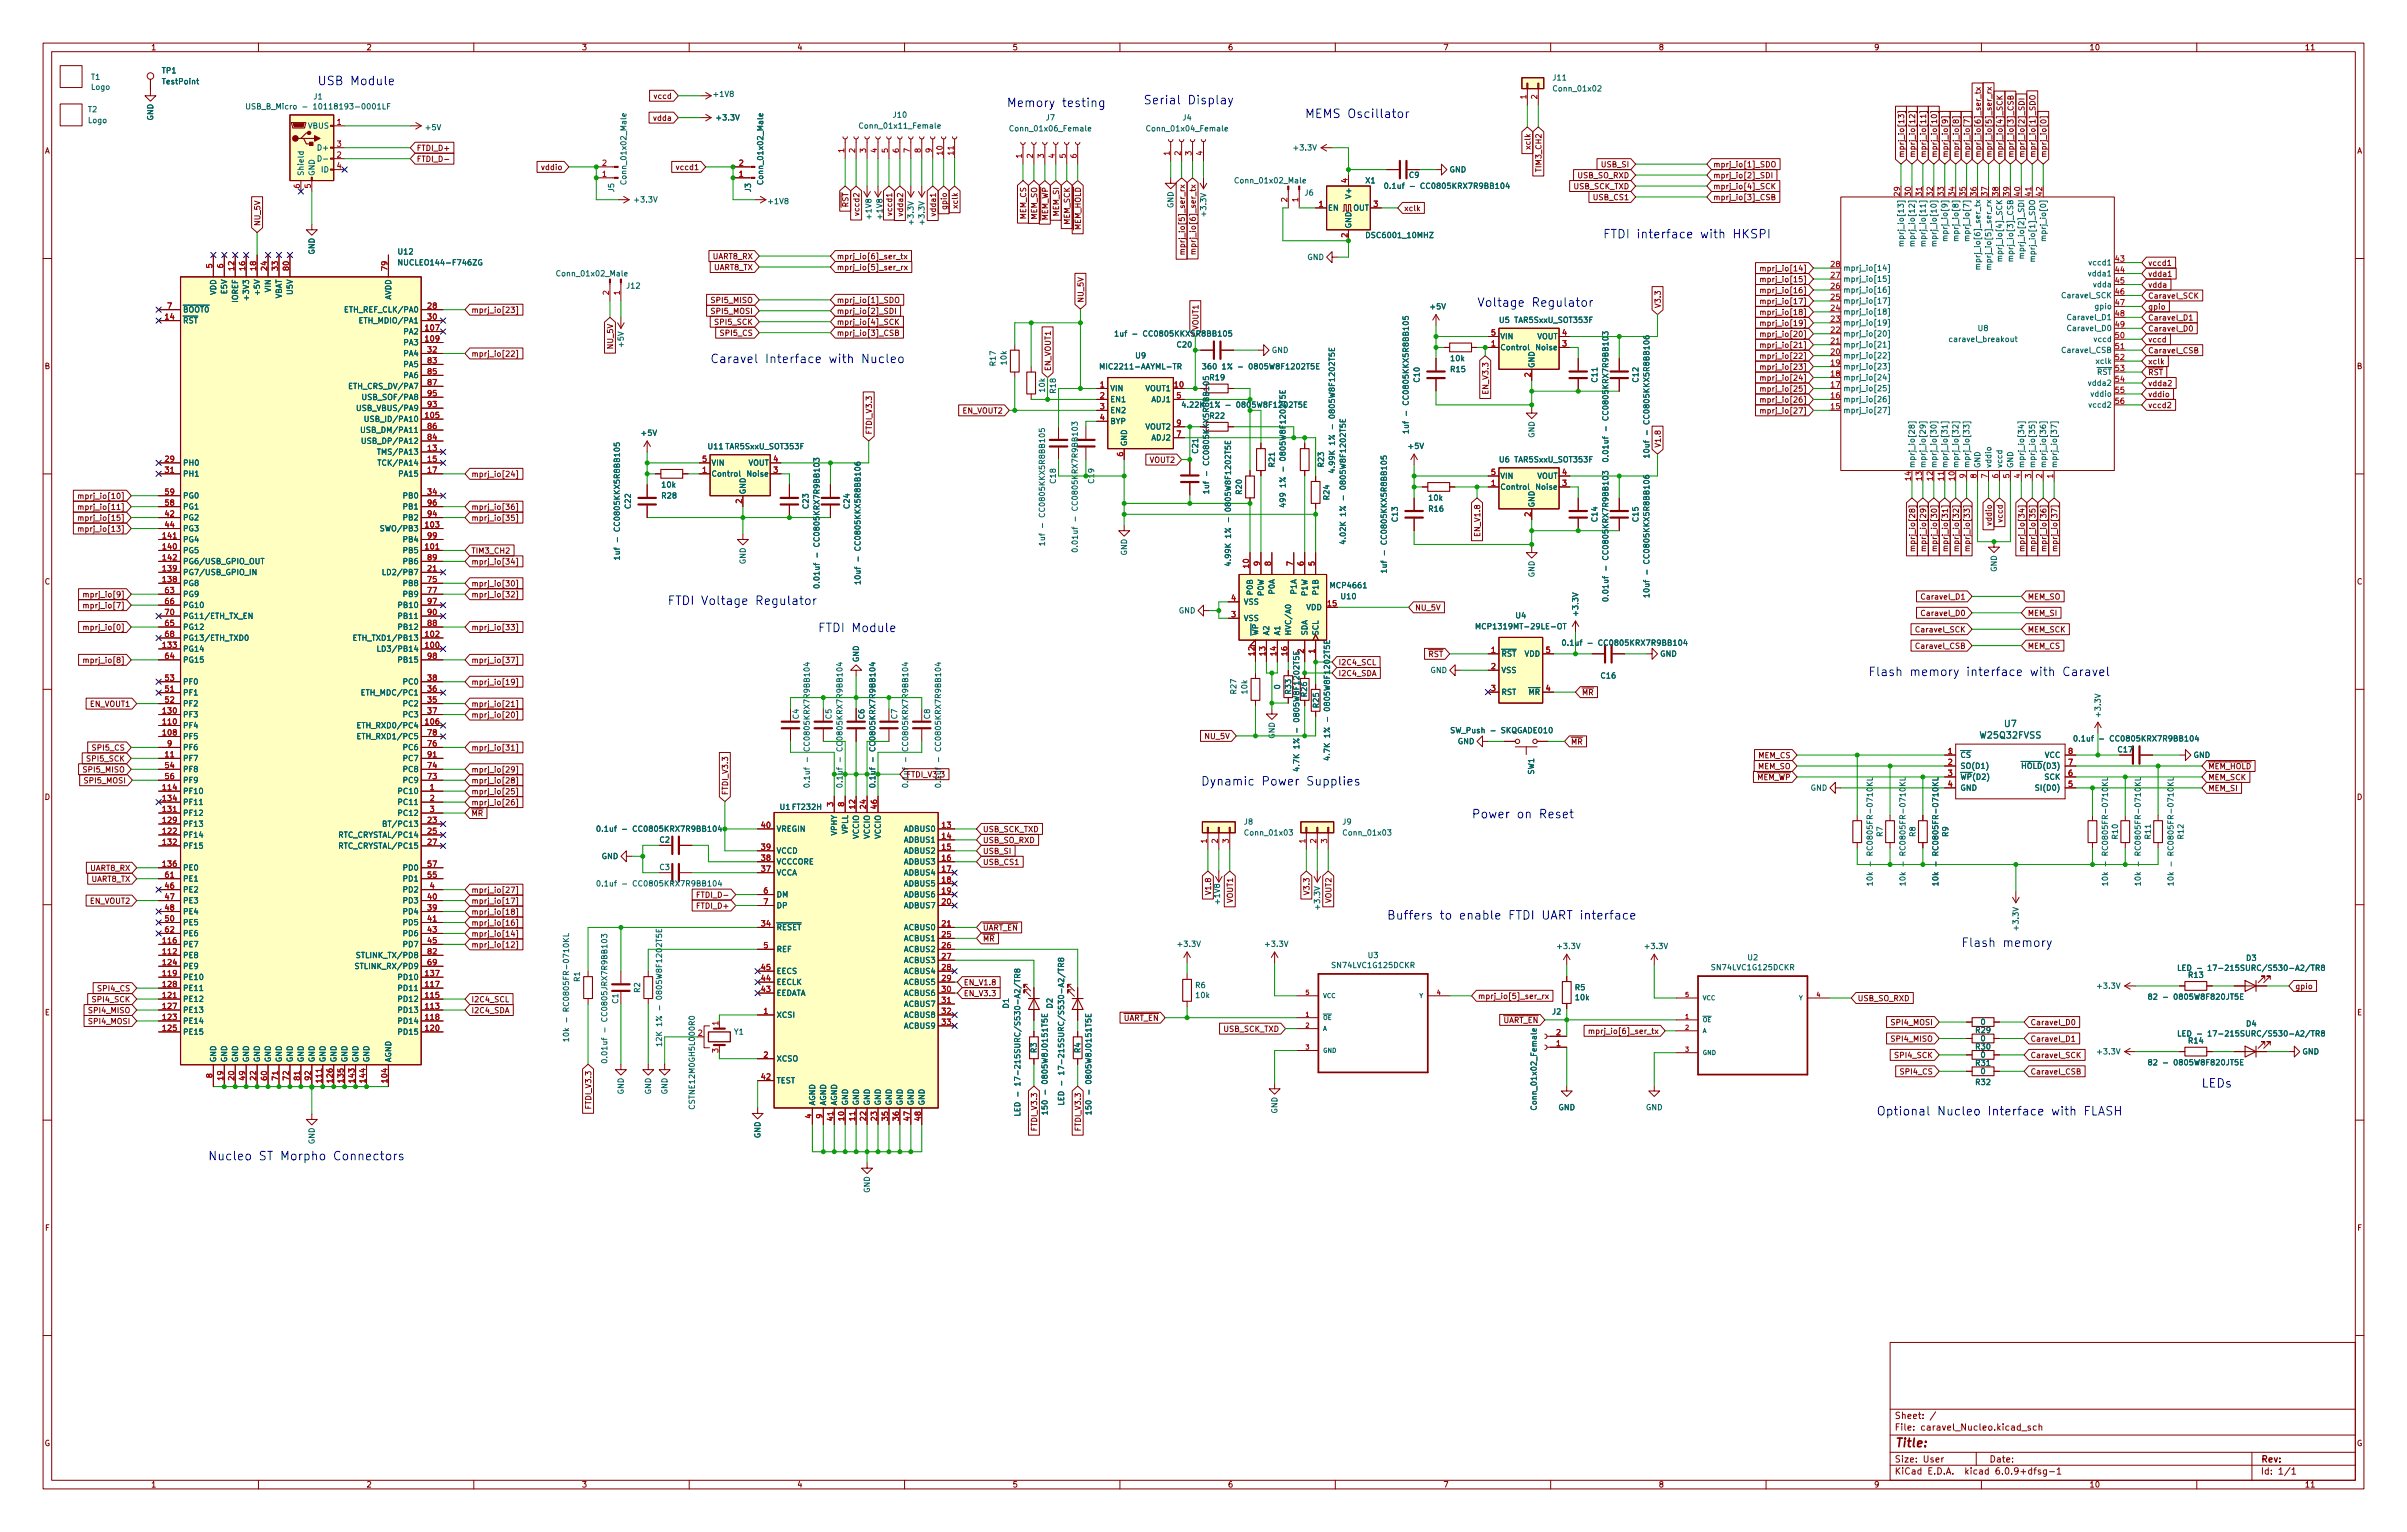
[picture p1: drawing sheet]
<svg xmlns="http://www.w3.org/2000/svg" width="559mm" height="356mm" viewBox="0 0 559 356" stroke-linecap="round" stroke-linejoin="round" font-family="sans-serif">
<defs><g id="words">
<g font-size="2.8" fill="#0000c2">
<text x="73.7" y="19.8">USB Module</text>
<text x="233.7" y="24.8">Memory testing</text>
<text x="265.4" y="24.2">Serial Display</text>
<text x="302.9" y="27.4">MEMS Oscillator</text>
<text x="372.1" y="55.3">FTDI interface with HKSPI</text>
<text x="342.9" y="71.2">Voltage Regulator</text>
<text x="164.8" y="84.3">Caravel Interface with Nucleo</text>
<text x="154.9" y="140.4">FTDI Voltage Regulator</text>
<text x="189.9" y="146.7">FTDI Module</text>
<text x="433.7" y="156.9">Flash memory interface with Caravel</text>
<text x="278.8" y="182.3">Dynamic Power Supplies</text>
<text x="341.6" y="190">Power on Reset</text>
<text x="321.9" y="213.4">Buffers to enable FTDI UART interface</text>
<text x="455.3" y="219.8">Flash memory</text>
<text x="511" y="252.4">LEDs</text>
<text x="435.6" y="258.9">Optional Nucleo Interface with FLASH</text>
<text x="48.3" y="269.3">Nucleo ST Morpho Connectors</text>
</g>
<text font-size="2.8" fill="#840000" x="439.8" y="335.9">Title:</text>
<g font-size="2.1" fill="#006464">
<text x="459.9" y="171.4">W25Q32FVSS</text>
<text x="465.4" y="168.7">U7</text>
</g>
<g font-size="2.1" fill="#840000">
<text x="439.8" y="329.4">Sheet: /</text>
<text x="439.8" y="332.1">File: caravel_Nucleo.kicad_sch</text>
<text x="439.8" y="339.4">Size: User</text>
<text x="461.8" y="339.4">Date:</text>
<text x="524.8" y="339.4">Rev:</text>
<text x="439.8" y="342.2">KiCad E.D.A. kicad 6.0.9+dfsg-1</text>
<text x="524.8" y="342.2">Id: 1/1</text>
</g>
<g font-size="1.8" fill="#840000">
<text x="35" y="11.7">1</text>
<text x="85" y="11.7">2</text>
<text x="135" y="11.7">3</text>
<text x="185" y="11.7">4</text>
<text x="235" y="11.7">5</text>
<text x="285" y="11.7">6</text>
<text x="335" y="11.7">7</text>
<text x="385" y="11.7">8</text>
<text x="435" y="11.7">9</text>
<text x="485" y="11.7">10</text>
<text x="535" y="11.7">11</text>
<text x="152" y="23">vccd</text>
<text x="151.9" y="28">vdda</text>
<text x="10.3" y="35.6">A</text>
<text x="96.7" y="35">FTDI_D+</text>
<text x="355.3" y="34.3" transform="rotate(-90 355.3 34.3)">xclk</text>
<text x="547.1" y="35.6">A</text>
<text x="96.7" y="37.6">FTDI_D-</text>
<text x="125.9" y="39.5">vddio</text>
<text x="157.4" y="39.5">vccd1</text>
<text x="327.2" y="41.3">C9</text>
<text x="357.9" y="39.4" transform="rotate(-90 357.9 39.4)">TIM3_CH2</text>
<text x="366.3" y="41.4">USB_SO_RXD</text>
<text x="371.9" y="38.8">USB_SI</text>
<text x="397.7" y="38.8">mprj_io[1]_SDO</text>
<text x="397.7" y="41.4">mprj_io[2]_SDI</text>
<text x="442.1" y="36.7" transform="rotate(-90 442.1 36.7)">mprj_io[13]</text>
<text x="444.6" y="36.7" transform="rotate(-90 444.6 36.7)">mprj_io[12]</text>
<text x="447.1" y="36.7" transform="rotate(-90 447.1 36.7)">mprj_io[11]</text>
<text x="449.7" y="36.7" transform="rotate(-90 449.7 36.7)">mprj_io[10]</text>
<text x="452.2" y="36.7" transform="rotate(-90 452.2 36.7)">mprj_io[9]</text>
<text x="454.8" y="36.7" transform="rotate(-90 454.8 36.7)">mprj_io[8]</text>
<text x="457.3" y="36.7" transform="rotate(-90 457.3 36.7)">mprj_io[7]</text>
<text x="459.8" y="36.7" transform="rotate(-90 459.8 36.7)">mprj_io[6]_ser_tx</text>
<text x="462.4" y="36.7" transform="rotate(-90 462.4 36.7)">mprj_io[5]_ser_rx</text>
<text x="464.9" y="36.7" transform="rotate(-90 464.9 36.7)">mprj_io[4]_SCK</text>
<text x="467.5" y="36.7" transform="rotate(-90 467.5 36.7)">mprj_io[3]_CSB</text>
<text x="470" y="36.7" transform="rotate(-90 470 36.7)">mprj_io[2]_SDI</text>
<text x="472.5" y="36.7" transform="rotate(-90 472.5 36.7)">mprj_io[1]_SDO</text>
<text x="475.1" y="36.7" transform="rotate(-90 475.1 36.7)">mprj_io[0]</text>
<text x="365.3" y="43.9">USB_SCK_TXD</text>
<text x="370.1" y="46.4">USB_CS1</text>
<text x="397.7" y="43.9">mprj_io[4]_SCK</text>
<text x="397.7" y="46.4">mprj_io[3]_CSB</text>
<text x="60.4" y="52.5" transform="rotate(-90 60.4 52.5)">NU_5V</text>
<text x="196.9" y="49.5" transform="rotate(-90 196.9 49.5)">~{RST}</text>
<text x="199.5" y="49.6" transform="rotate(-90 199.5 49.6)">vccd2</text>
<text x="207.1" y="49.6" transform="rotate(-90 207.1 49.6)">vccd1</text>
<text x="209.6" y="49.7" transform="rotate(-90 209.6 49.7)">vdda2</text>
<text x="217.3" y="49.7" transform="rotate(-90 217.3 49.7)">vdda1</text>
<text x="219.8" y="48.3" transform="rotate(-90 219.8 48.3)">gpio</text>
<text x="222.3" y="48.1" transform="rotate(-90 222.3 48.1)">xclk</text>
<text x="238.2" y="50.9" transform="rotate(-90 238.2 50.9)">MEM_CS</text>
<text x="240.8" y="51" transform="rotate(-90 240.8 51)">MEM_SO</text>
<text x="243.3" y="52.7" transform="rotate(-90 243.3 52.7)">~{MEM_WP}</text>
<text x="245.8" y="50.1" transform="rotate(-90 245.8 50.1)">MEM_SI</text>
<text x="248.4" y="52.2" transform="rotate(-90 248.4 52.2)">MEM_SCK</text>
<text x="325.9" y="49">xclk</text>
<text x="250.9" y="54.8" transform="rotate(-90 250.9 54.8)">~{MEM_HOLD}</text>
<text x="275" y="57.5" transform="rotate(-90 275 57.5)">mprj_io[5]_ser_rx</text>
<text x="277.6" y="57.4" transform="rotate(-90 277.6 57.4)">mprj_io[6]_ser_tx</text>
<text x="165.5" y="60.2">UART8_RX</text>
<text x="165.7" y="62.7">UART8_TX</text>
<text x="194.2" y="62.7">mprj_io[5]_ser_rx</text>
<text x="194.2" y="60.2">mprj_io[6]_ser_tx</text>
<text x="410" y="65.5">mprj_io[15]</text>
<text x="410" y="63">mprj_io[14]</text>
<text x="498.6" y="64.2">vdda1</text>
<text x="498.6" y="61.7">vccd1</text>
<text x="165.5" y="70.3">SPI5_MISO</text>
<text x="194.2" y="70.3">mprj_io[1]_SDO</text>
<text x="251.6" y="70.3" transform="rotate(-90 251.6 70.3)">NU_5V</text>
<text x="385.5" y="71.6" transform="rotate(-90 385.5 71.6)">V3.3</text>
<text x="410" y="70.6">mprj_io[17]</text>
<text x="410" y="68">mprj_io[16]</text>
<text x="498.6" y="69.3">Caravel_SCK</text>
<text x="498.6" y="71.8">gpio</text>
<text x="498.6" y="66.8">vdda</text>
<text x="109.4" y="72.6">mprj_io[23]</text>
<text x="165.5" y="72.9">SPI5_MOSI</text>
<text x="166.3" y="75.4">SPI5_SCK</text>
<text x="167.6" y="77.9">SPI5_CS</text>
<text x="194.2" y="77.9">mprj_io[3]_CSB</text>
<text x="194.2" y="75.4">mprj_io[4]_SCK</text>
<text x="194.2" y="72.9">mprj_io[2]_SDI</text>
<text x="278.2" y="76.7" transform="rotate(-90 278.2 76.7)">VOUT1</text>
<text x="410" y="75.7">mprj_io[19]</text>
<text x="410" y="73.1">mprj_io[18]</text>
<text x="498.6" y="74.4">Caravel_D1</text>
<text x="498.6" y="76.9">Caravel_D0</text>
<text x="109.4" y="82.8">mprj_io[22]</text>
<text x="142.3" y="80.8" transform="rotate(-90 142.3 80.8)">NU_5V</text>
<text x="410" y="78.2">mprj_io[20]</text>
<text x="410" y="80.7">mprj_io[21]</text>
<text x="410" y="83.3">mprj_io[22]</text>
<text x="498.6" y="82">Caravel_CSB</text>
<text x="498.6" y="79.5">vccd</text>
<text x="10.3" y="85.6">B</text>
<text x="243.9" y="86.2" transform="rotate(-90 243.9 86.2)">EN_VOUT1</text>
<text x="410" y="88.4">mprj_io[24]</text>
<text x="410" y="85.8">mprj_io[23]</text>
<text x="498.6" y="84.5">xclk</text>
<text x="498.6" y="89.6">vdda2</text>
<text x="498.6" y="87.1">~{RST}</text>
<text x="547.1" y="85.6">B</text>
<text x="223.5" y="96">EN_VOUT2</text>
<text x="345.5" y="91.1" transform="rotate(-90 345.5 91.1)">EN_V3.3</text>
<text x="410" y="90.9">mprj_io[25]</text>
<text x="410" y="93.4">mprj_io[26]</text>
<text x="410" y="96">mprj_io[27]</text>
<text x="498.6" y="94.7">vccd2</text>
<text x="498.6" y="92.2">vddio</text>
<text x="202.4" y="100.9" transform="rotate(-90 202.4 100.9)">FTDI_V3.3</text>
<text x="267" y="107.4">VOUT2</text>
<text x="385.5" y="104" transform="rotate(-90 385.5 104)">V1.8</text>
<text x="109.4" y="110.7">mprj_io[24]</text>
<text x="280.7" y="112.6" transform="rotate(-90 280.7 112.6)">1uf - CC0805KKX5R8BB105</text>
<text x="19.5" y="115.8">mprj_io[10]</text>
<text x="19.5" y="118.3">mprj_io[11]</text>
<text x="109.4" y="118.3">mprj_io[36]</text>
<text x="19.5" y="120.9">mprj_io[15]</text>
<text x="19.5" y="123.4">mprj_io[13]</text>
<text x="109.4" y="120.9">mprj_io[35]</text>
<text x="343.6" y="124.1" transform="rotate(-90 343.6 124.1)">EN_V1.8</text>
<text x="462.4" y="121.7" transform="rotate(-90 462.4 121.7)">vddio</text>
<text x="464.9" y="121" transform="rotate(-90 464.9 121)">vccd</text>
<text x="109.4" y="128.5">TIM3_CH2</text>
<text x="109.4" y="131">mprj_io[34]</text>
<text x="444.6" y="126.5" transform="rotate(-90 444.6 126.5)">mprj_io[28]</text>
<text x="447.1" y="126.5" transform="rotate(-90 447.1 126.5)">mprj_io[29]</text>
<text x="449.7" y="126.5" transform="rotate(-90 449.7 126.5)">mprj_io[30]</text>
<text x="452.2" y="126.5" transform="rotate(-90 452.2 126.5)">mprj_io[31]</text>
<text x="454.8" y="126.5" transform="rotate(-90 454.8 126.5)">mprj_io[32]</text>
<text x="457.3" y="126.5" transform="rotate(-90 457.3 126.5)">mprj_io[33]</text>
<text x="470" y="126.5" transform="rotate(-90 470 126.5)">mprj_io[34]</text>
<text x="472.5" y="126.5" transform="rotate(-90 472.5 126.5)">mprj_io[35]</text>
<text x="475.1" y="126.5" transform="rotate(-90 475.1 126.5)">mprj_io[36]</text>
<text x="477.6" y="126.5" transform="rotate(-90 477.6 126.5)">mprj_io[37]</text>
<text x="10.3" y="135.6">C</text>
<text x="109.4" y="136.1">mprj_io[30]</text>
<text x="547.1" y="135.6">C</text>
<text x="20.5" y="138.6">mprj_io[9]</text>
<text x="20.5" y="141.2">mprj_io[7]</text>
<text x="109.4" y="138.6">mprj_io[32]</text>
<text x="328.5" y="141.7">NU_5V</text>
<text x="446.8" y="143">Caravel_D0</text>
<text x="446.8" y="139.2">Caravel_D1</text>
<text x="470.7" y="139.2">MEM_SO</text>
<text x="470.7" y="143">MEM_SI</text>
<text x="20.5" y="146.3">mprj_io[0]</text>
<text x="109.4" y="146.3">mprj_io[33]</text>
<text x="445.3" y="146.8">Caravel_SCK</text>
<text x="470.7" y="146.8">MEM_SCK</text>
<text x="20.5" y="153.9">mprj_io[8]</text>
<text x="109.4" y="153.9">mprj_io[37]</text>
<text x="310.7" y="154.4">I2C4_SCL</text>
<text x="330.2" y="152.5">~{RST}</text>
<text x="445.3" y="150.6">Caravel_CSB</text>
<text x="470.7" y="150.6">MEM_CS</text>
<text x="109.4" y="159">mprj_io[19]</text>
<text x="310.7" y="156.9">I2C4_SDA</text>
<text x="367.2" y="161.4">~{MR}</text>
<text x="21" y="164">EN_VOUT1</text>
<text x="109.4" y="164">mprj_io[21]</text>
<text x="109.4" y="166.6">mprj_io[20]</text>
<text x="200.7" y="166.9" transform="rotate(-90 200.7 166.9)">C6</text>
<text x="279.9" y="171.5">NU_5V</text>
<text x="364.7" y="172.8">~{MR}</text>
<text x="19.7" y="179.3">SPI5_MISO</text>
<text x="20.5" y="176.7">SPI5_SCK</text>
<text x="21.8" y="174.2">SPI5_CS</text>
<text x="109.4" y="174.2">mprj_io[31]</text>
<text x="109.4" y="179.3">mprj_io[29]</text>
<text x="408.1" y="178.5">MEM_SO</text>
<text x="408.2" y="176">MEM_CS</text>
<text x="491.8" y="174.6">C17</text>
<text x="512.6" y="178.5">~{MEM_HOLD}</text>
<text x="10.3" y="185.7">D</text>
<text x="20" y="181.8">SPI5_MOSI</text>
<text x="109.4" y="184.4">mprj_io[25]</text>
<text x="109.4" y="181.8">mprj_io[28]</text>
<text x="169" y="184.6" transform="rotate(-90 169 184.6)">FTDI_V3.3</text>
<text x="210.3" y="180.4">FTDI_V3.3</text>
<text x="406.4" y="181.1">~{MEM_WP}</text>
<text x="512.6" y="183.6">MEM_SI</text>
<text x="512.6" y="181.1">MEM_SCK</text>
<text x="547.1" y="185.7">D</text>
<text x="109.4" y="186.9">mprj_io[26]</text>
<text x="109.4" y="189.4">~{MR}</text>
<text x="153.2" y="195.6">C2</text>
<text x="228.1" y="195.7">USB_SO_RXD</text>
<text x="228.1" y="193.1">USB_SCK_TXD</text>
<text x="21" y="202.1">UART8_RX</text>
<text x="228.1" y="198.2">USB_SI</text>
<text x="228.1" y="200.8">USB_CS1</text>
<text x="21" y="209.8">EN_VOUT2</text>
<text x="21.2" y="204.7">UART8_TX</text>
<text x="109.4" y="209.8">mprj_io[17]</text>
<text x="109.4" y="207.2">mprj_io[27]</text>
<text x="162.6" y="208.4">FTDI_D-</text>
<text x="281.1" y="207.3" transform="rotate(-90 281.1 207.3)">V1.8</text>
<text x="286.2" y="209.5" transform="rotate(-90 286.2 209.5)">VOUT1</text>
<text x="304" y="207.3" transform="rotate(-90 304 207.3)">V3.3</text>
<text x="309.1" y="209.5" transform="rotate(-90 309.1 209.5)">VOUT2</text>
<text x="109.4" y="214.8">mprj_io[16]</text>
<text x="109.4" y="212.3">mprj_io[18]</text>
<text x="162.2" y="210.9">FTDI_D+</text>
<text x="228.1" y="216">~{UART_EN}</text>
<text x="109.4" y="217.4">mprj_io[14]</text>
<text x="109.4" y="219.9">mprj_io[12]</text>
<text x="228.1" y="218.5">~{MR}</text>
<text x="21.8" y="232.6">SPI4_SCK</text>
<text x="23" y="230.1">SPI4_CS</text>
<text x="109.4" y="232.6">I2C4_SCL</text>
<text x="223.7" y="228.7">EN_V1.8</text>
<text x="223.7" y="231.2">EN_V3.3</text>
<text x="343.1" y="231.9">mprj_io[5]_ser_rx</text>
<text x="431.2" y="232.4">USB_SO_RXD</text>
<text x="532.8" y="229.6">gpio</text>
<text x="10.4" y="235.7">E</text>
<text x="21" y="235.2">SPI4_MISO</text>
<text x="21" y="237.7">SPI4_MOSI</text>
<text x="109.4" y="235.2">I2C4_SDA</text>
<text x="259.4" y="236.9">~{UART_EN}</text>
<text x="284" y="239.5">USB_SCK_TXD</text>
<text x="347.5" y="237.5">~{UART_EN}</text>
<text x="370.4" y="240">mprj_io[6]_ser_tx</text>
<text x="439.4" y="238">SPI4_MOSI</text>
<text x="471.3" y="238">Caravel_D0</text>
<text x="547.2" y="235.7">E</text>
<text x="439.4" y="241.8">SPI4_MISO</text>
<text x="440.2" y="245.6">SPI4_SCK</text>
<text x="471.3" y="241.8">Caravel_D1</text>
<text x="471.3" y="245.6">Caravel_SCK</text>
<text x="441.5" y="249.4">SPI4_CS</text>
<text x="471.3" y="249.4">Caravel_CSB</text>
<text x="137.3" y="257" transform="rotate(-90 137.3 257)">FTDI_V3.3</text>
<text x="240.8" y="262.1" transform="rotate(-90 240.8 262.1)">FTDI_V3.3</text>
<text x="250.9" y="262.1" transform="rotate(-90 250.9 262.1)">FTDI_V3.3</text>
<text x="10.4" y="285.6">F</text>
<text x="547.2" y="285.6">F</text>
<text x="10.3" y="335.7">G</text>
<text x="547.1" y="335.7">G</text>
<text x="35" y="345.3">1</text>
<text x="85" y="345.3">2</text>
<text x="135" y="345.3">3</text>
<text x="185" y="345.3">4</text>
<text x="235" y="345.3">5</text>
<text x="285" y="345.3">6</text>
<text x="335" y="345.3">7</text>
<text x="385" y="345.3">8</text>
<text x="435" y="345.3">9</text>
<text x="485" y="345.3">10</text>
<text x="535" y="345.3">11</text>
</g>
<g font-size="1.8" fill="#006464">
<text x="37.6" y="17">TP1</text>
<text x="21.2" y="18.5">T1</text>
<text x="21.2" y="20.8">Logo</text>
<text x="37.9" y="19.6">TestPoint</text>
<text x="72.9" y="23.1">J1</text>
<text x="165.9" y="22.5">+1V8</text>
<text x="360.6" y="18.7">J11</text>
<text x="360.9" y="21.2">Conn_01x02</text>
<text x="20.5" y="26">T2</text>
<text x="20.5" y="28.6">Logo</text>
<text x="35.6" y="28" transform="rotate(-90 35.6 28)">GND</text>
<text x="59.9" y="25.4">USB_B_Micro - 10118193-0001LF</text>
<text x="71.5" y="29.8">VBUS</text>
<text x="166.6" y="27.9">+3.3V</text>
<text x="200.2" y="29.8">Conn_01x11_Female</text>
<text x="207.4" y="27.3">J10</text>
<text x="242.9" y="27.9">J7</text>
<text x="274.6" y="27.9">J4</text>
<text x="74.1" y="34.9">D+</text>
<text x="98.9" y="30.2">+5V</text>
<text x="235.1" y="30.5">Conn_01x06_Female</text>
<text x="266.8" y="30.5">Conn_01x04_Female</text>
<text x="300.6" y="34.9">+3.3V</text>
<text x="70.5" y="40.9" transform="rotate(-90 70.5 40.9)">Shield</text>
<text x="73" y="40.9" transform="rotate(-90 73 40.9)">GND</text>
<text x="74.7" y="40">ID</text>
<text x="336.5" y="40">GND</text>
<text x="142.6" y="44.5" transform="rotate(-90 142.6 44.5)">J5</text>
<text x="145.4" y="42.2" transform="rotate(-90 145.4 42.2)">Conn_01x02_Male</text>
<text x="147.5" y="47">+3.3V</text>
<text x="174.3" y="44.5" transform="rotate(-90 174.3 44.5)">J3</text>
<text x="177.2" y="42.2" transform="rotate(-90 177.2 42.2)">Conn_01x02_Male</text>
<text x="178.6" y="47.4">+1V8</text>
<text x="287.2" y="42.5">Conn_01x02_Male</text>
<text x="302.9" y="45.4">J6</text>
<text x="313.7" y="45.6" transform="rotate(-90 313.7 45.6)">V+</text>
<text x="317.1" y="42.5">X1</text>
<text x="323.6" y="43.8">0.1uf - CC0805KRX7R9BB104</text>
<text x="202.3" y="50.7" transform="rotate(-90 202.3 50.7)">+1V8</text>
<text x="204.9" y="50.7" transform="rotate(-90 204.9 50.7)">+1V8</text>
<text x="212.1" y="51.9" transform="rotate(-90 212.1 51.9)">+3.3V</text>
<text x="214.6" y="51.9" transform="rotate(-90 214.6 51.9)">+3.3V</text>
<text x="272.4" y="48.3" transform="rotate(-90 272.4 48.3)">GND</text>
<text x="280" y="50" transform="rotate(-90 280 50)">+3.3V</text>
<text x="308.2" y="48.9">EN</text>
<text x="313.7" y="53.1" transform="rotate(-90 313.7 53.1)">GND</text>
<text x="314.1" y="48.9">OUT</text>
<text x="73" y="59.1" transform="rotate(-90 73 59.1)">GND</text>
<text x="92.5" y="59.1">U12</text>
<text x="317.7" y="55.2">DSC6001_10MHZ</text>
<text x="442" y="55.8" transform="rotate(-90 442 55.8)">mprj_io[13]</text>
<text x="444.5" y="55.8" transform="rotate(-90 444.5 55.8)">mprj_io[12]</text>
<text x="447" y="55.8" transform="rotate(-90 447 55.8)">mprj_io[11]</text>
<text x="449.6" y="55.8" transform="rotate(-90 449.6 55.8)">mprj_io[10]</text>
<text x="452.1" y="54.8" transform="rotate(-90 452.1 54.8)">mprj_io[9]</text>
<text x="454.7" y="54.8" transform="rotate(-90 454.7 54.8)">mprj_io[8]</text>
<text x="457.2" y="54.8" transform="rotate(-90 457.2 54.8)">mprj_io[7]</text>
<text x="464.8" y="59.5" transform="rotate(-90 464.8 59.5)">mprj_io[4]_SCK</text>
<text x="467.4" y="59.5" transform="rotate(-90 467.4 59.5)">mprj_io[3]_CSB</text>
<text x="469.9" y="58.7" transform="rotate(-90 469.9 58.7)">mprj_io[2]_SDI</text>
<text x="472.4" y="59.6" transform="rotate(-90 472.4 59.6)">mprj_io[1]_SDO</text>
<text x="475" y="54.8" transform="rotate(-90 475 54.8)">mprj_io[0]</text>
<text x="93.4" y="61.6">NUCLEO144-F746ZG</text>
<text x="129.8" y="64.1">Conn_01x02_Male</text>
<text x="303.5" y="60.3">GND</text>
<text x="427.9" y="65.4">mprj_io[15]</text>
<text x="427.9" y="62.9">mprj_io[14]</text>
<text x="459.7" y="61" transform="rotate(-90 459.7 61)">mprj_io[6]_ser_tx</text>
<text x="462.3" y="61.1" transform="rotate(-90 462.3 61.1)">mprj_io[5]_ser_rx</text>
<text x="485.2" y="64.1">vdda1</text>
<text x="485.3" y="61.6">vccd1</text>
<text x="50.2" y="68.5" transform="rotate(-90 50.2 68.5)">VDD</text>
<text x="52.7" y="68.1" transform="rotate(-90 52.7 68.1)">E5V</text>
<text x="55.2" y="70.2" transform="rotate(-90 55.2 70.2)">IOREF</text>
<text x="57.8" y="69" transform="rotate(-90 57.8 69)">+3V3</text>
<text x="60.3" y="68" transform="rotate(-90 60.3 68)">+5V</text>
<text x="62.9" y="67.7" transform="rotate(-90 62.9 67.7)">VIN</text>
<text x="65.4" y="69.6" transform="rotate(-90 65.4 69.6)">VBAT</text>
<text x="67.9" y="68.2" transform="rotate(-90 67.9 68.2)">U5V</text>
<text x="90.8" y="69.8" transform="rotate(-90 90.8 69.8)">AVDD</text>
<text x="145.6" y="67">J12</text>
<text x="332.2" y="71.8">+5V</text>
<text x="427.9" y="70.5">mprj_io[17]</text>
<text x="427.9" y="67.9">mprj_io[16]</text>
<text x="479.2" y="69.2">Caravel_SCK</text>
<text x="486.2" y="66.7">vdda</text>
<text x="486.6" y="71.8">gpio</text>
<text x="42.4" y="75.1">~{RST}</text>
<text x="42.4" y="72.5">~{BOOT0}</text>
<text x="80.7" y="72.5">ETH_REF_CLK/PA0</text>
<text x="84.2" y="75.1">ETH_MDIO/PA1</text>
<text x="93.8" y="77.6">PA2</text>
<text x="348.1" y="74.9">U5</text>
<text x="351.8" y="74.9">TAR5SxxU_SOT353F</text>
<text x="427.9" y="75.6">mprj_io[19]</text>
<text x="427.9" y="73">mprj_io[18]</text>
<text x="459.2" y="76.8">U8</text>
<text x="480.7" y="74.3">Caravel_D1</text>
<text x="480.7" y="76.8">Caravel_D0</text>
<text x="93.8" y="80.1">PA3</text>
<text x="93.8" y="82.7">PA4</text>
<text x="144.8" y="80.4" transform="rotate(-90 144.8 80.4)">+5V</text>
<text x="260.8" y="78.1">1uf - CC0805KKX5R8BB105</text>
<text x="263.7" y="83.2">U9</text>
<text x="273.3" y="80.6">C20</text>
<text x="295.2" y="81.9">GND</text>
<text x="336.9" y="83.8">10k</text>
<text x="348.2" y="81.3">Control</text>
<text x="348.2" y="78.7">VIN</text>
<text x="356.8" y="78.7">VOUT</text>
<text x="356.9" y="81.3">Noise</text>
<text x="427.9" y="83.2">mprj_io[22]</text>
<text x="427.9" y="80.6">mprj_io[21]</text>
<text x="427.9" y="78.1">mprj_io[20]</text>
<text x="453.1" y="79.4">caravel_breakout</text>
<text x="479.2" y="81.9">Caravel_CSB</text>
<text x="486.3" y="79.4">vccd</text>
<text x="93.8" y="85.2">PA5</text>
<text x="93.8" y="87.8">PA6</text>
<text x="231.1" y="84.8" transform="rotate(-90 231.1 84.8)">R17</text>
<text x="233.7" y="84.6" transform="rotate(-90 233.7 84.6)">10k</text>
<text x="256.3" y="85.7">MIC2211-AAYML-TR</text>
<text x="281" y="88.3">R19</text>
<text x="281.5" y="85.7">360 1% - 0805W8F1202T5E</text>
<text x="329.6" y="88.6" transform="rotate(-90 329.6 88.6)">C10</text>
<text x="336.9" y="86.4">R15</text>
<text x="356.2" y="85.5" transform="rotate(-90 356.2 85.5)">GND</text>
<text x="370.8" y="88.6" transform="rotate(-90 370.8 88.6)">C11</text>
<text x="380.4" y="88.6" transform="rotate(-90 380.4 88.6)">C12</text>
<text x="427.9" y="88.3">mprj_io[24]</text>
<text x="427.9" y="85.7">mprj_io[23]</text>
<text x="485.2" y="89.5">vdda2</text>
<text x="485.4" y="87">~{RST}</text>
<text x="486.9" y="84.5">xclk</text>
<text x="81.7" y="90.3">ETH_CRS_DV/PA7</text>
<text x="83.7" y="95.4">USB_VBUS/PA9</text>
<text x="85" y="92.8">USB_SOF/PA8</text>
<text x="242.6" y="90.9" transform="rotate(-90 242.6 90.9)">10k</text>
<text x="245.1" y="91.2" transform="rotate(-90 245.1 91.2)">R18</text>
<text x="257.7" y="90.8">VIN</text>
<text x="257.7" y="93.3">EN1</text>
<text x="257.7" y="95.9">EN2</text>
<text x="266" y="90.8">VOUT1</text>
<text x="267.4" y="93.3">ADJ1</text>
<text x="276.8" y="94.6">4.22K 1% - 0805W8F1202T5E</text>
<text x="427.9" y="95.9">mprj_io[27]</text>
<text x="427.9" y="93.3">mprj_io[26]</text>
<text x="427.9" y="90.8">mprj_io[25]</text>
<text x="485.3" y="94.6">vccd2</text>
<text x="485.6" y="92.1">vddio</text>
<text x="84.9" y="100.5">USB_DM/PA11</text>
<text x="85.9" y="97.9">USB_ID/PA10</text>
<text x="149" y="101.1">+5V</text>
<text x="257.7" y="98.4">BYP</text>
<text x="266" y="99.7">VOUT2</text>
<text x="281" y="97.2">R22</text>
<text x="327" y="98.6" transform="rotate(-90 327 98.6)">1uf - CC0805KKX5R8BB105</text>
<text x="356.2" y="101.7" transform="rotate(-90 356.2 101.7)">GND</text>
<text x="85.2" y="103">USB_DP/PA12</text>
<text x="88.6" y="105.5">TMS/PA13</text>
<text x="164.5" y="104.3">U11 TAR5SxxU_SOT353F</text>
<text x="261.6" y="103.6" transform="rotate(-90 261.6 103.6)">GND</text>
<text x="267.4" y="102.2">ADJ2</text>
<text x="278.1" y="105.1" transform="rotate(-90 278.1 105.1)">C21</text>
<text x="309.9" y="107.3" transform="rotate(-90 309.9 107.3)">4.99K 1% - 0805W8F1202T5E</text>
<text x="327.1" y="104.2">+5V</text>
<text x="348.1" y="107.3">U6</text>
<text x="351.8" y="107.3">TAR5SxxU_SOT353F</text>
<text x="373.4" y="104.9" transform="rotate(-90 373.4 104.9)">0.01uf - CC0805KRX7R9BB103</text>
<text x="382.9" y="104.2" transform="rotate(-90 382.9 104.2)">10uf - CC0805KKX5R8BB106</text>
<text x="42.4" y="108.1">PH0</text>
<text x="42.4" y="110.6">PH1</text>
<text x="88.7" y="108.1">TCK/PA14</text>
<text x="92.9" y="110.6">PA15</text>
<text x="153.7" y="113.2">10k</text>
<text x="165.1" y="110.6">Control</text>
<text x="165.1" y="108.1">VIN</text>
<text x="173.6" y="108.1">VOUT</text>
<text x="173.7" y="110.6">Noise</text>
<text x="245.1" y="112.1" transform="rotate(-90 245.1 112.1)">C18</text>
<text x="254" y="112.1" transform="rotate(-90 254 112.1)">C19</text>
<text x="295.9" y="108.3" transform="rotate(-90 295.9 108.3)">R21</text>
<text x="307.3" y="108.3" transform="rotate(-90 307.3 108.3)">R23</text>
<text x="348.2" y="113.7">Control</text>
<text x="348.2" y="111.1">VIN</text>
<text x="356.8" y="111.1">VOUT</text>
<text x="356.9" y="113.7">Noise</text>
<text x="444.5" y="108.7" transform="rotate(-90 444.5 108.7)">mprj_io[28]</text>
<text x="447" y="108.7" transform="rotate(-90 447 108.7)">mprj_io[29]</text>
<text x="449.6" y="108.7" transform="rotate(-90 449.6 108.7)">mprj_io[30]</text>
<text x="452.1" y="108.7" transform="rotate(-90 452.1 108.7)">mprj_io[31]</text>
<text x="454.7" y="108.7" transform="rotate(-90 454.7 108.7)">mprj_io[32]</text>
<text x="457.2" y="108.7" transform="rotate(-90 457.2 108.7)">mprj_io[33]</text>
<text x="459.7" y="108.7" transform="rotate(-90 459.7 108.7)">GND</text>
<text x="462.3" y="108.7" transform="rotate(-90 462.3 108.7)">vddio</text>
<text x="464.8" y="108.7" transform="rotate(-90 464.8 108.7)">vccd</text>
<text x="467.4" y="108.7" transform="rotate(-90 467.4 108.7)">GND</text>
<text x="469.9" y="108.7" transform="rotate(-90 469.9 108.7)">mprj_io[34]</text>
<text x="472.4" y="108.7" transform="rotate(-90 472.4 108.7)">mprj_io[35]</text>
<text x="475" y="108.7" transform="rotate(-90 475 108.7)">mprj_io[36]</text>
<text x="477.5" y="108.7" transform="rotate(-90 477.5 108.7)">mprj_io[37]</text>
<text x="42.4" y="118.2">PG1</text>
<text x="42.4" y="115.7">PG0</text>
<text x="93.8" y="115.7">PB0</text>
<text x="93.8" y="118.2">PB1</text>
<text x="146.4" y="118" transform="rotate(-90 146.4 118)">C22</text>
<text x="153.7" y="115.7">R28</text>
<text x="173.1" y="114.8" transform="rotate(-90 173.1 114.8)">GND</text>
<text x="187.7" y="118" transform="rotate(-90 187.7 118)">C23</text>
<text x="197.2" y="118" transform="rotate(-90 197.2 118)">C24</text>
<text x="288.3" y="114.7" transform="rotate(-90 288.3 114.7)">R20</text>
<text x="298.4" y="115.3" transform="rotate(-90 298.4 115.3)">499 1% - 0805W8F1202T5E</text>
<text x="308.6" y="115.9" transform="rotate(-90 308.6 115.9)">R24</text>
<text x="331.8" y="118.7">R16</text>
<text x="331.8" y="116.2">10k</text>
<text x="356.2" y="117.9" transform="rotate(-90 356.2 117.9)">GND</text>
<text x="42.4" y="125.9">PG4</text>
<text x="42.4" y="120.8">PG2</text>
<text x="42.4" y="123.3">PG3</text>
<text x="89.1" y="123.3">SWO/PB3</text>
<text x="93.8" y="120.8">PB2</text>
<text x="93.8" y="125.9">PB4</text>
<text x="242.6" y="124.6" transform="rotate(-90 242.6 124.6)">1uf - CC0805KKX5R8BB105</text>
<text x="250.2" y="125.9" transform="rotate(-90 250.2 125.9)">0.01uf - CC0805KRX7R9BB103</text>
<text x="312.4" y="123.9" transform="rotate(-90 312.4 123.9)">4.02K 1% - 0805W8F1202T5E</text>
<text x="324.5" y="121" transform="rotate(-90 324.5 121)">C13</text>
<text x="370.8" y="121" transform="rotate(-90 370.8 121)">C14</text>
<text x="380.4" y="121" transform="rotate(-90 380.4 121)">C15</text>
<text x="42.4" y="128.4">PG5</text>
<text x="42.4" y="130.9">PG6/USB_GPIO_OUT</text>
<text x="93.8" y="128.4">PB5</text>
<text x="93.8" y="130.9">PB6</text>
<text x="143.9" y="127.9" transform="rotate(-90 143.9 127.9)">1uf - CC0805KKX5R8BB105</text>
<text x="173.1" y="131" transform="rotate(-90 173.1 131)">GND</text>
<text x="261.6" y="129" transform="rotate(-90 261.6 129)">GND</text>
<text x="285.8" y="128.9" transform="rotate(-90 285.8 128.9)">4.99K 1% - 0805W8F1202T5E</text>
<text x="321.9" y="131" transform="rotate(-90 321.9 131)">1uf - CC0805KKX5R8BB105</text>
<text x="42.4" y="136">PG8</text>
<text x="42.4" y="133.5">PG7/USB_GPIO_IN</text>
<text x="90" y="133.5">LD2/PB7</text>
<text x="93.8" y="136">PB8</text>
<text x="190.2" y="134.2" transform="rotate(-90 190.2 134.2)">0.01uf - CC0805KRX7R9BB103</text>
<text x="199.8" y="133.5" transform="rotate(-90 199.8 133.5)">10uf - CC0805KKX5R8BB106</text>
<text x="290.8" y="137.8" transform="rotate(-90 290.8 137.8)">P0B</text>
<text x="295.9" y="137.8" transform="rotate(-90 295.9 137.8)">P0A</text>
<text x="301" y="137.8" transform="rotate(-90 301 137.8)">P1A</text>
<text x="306.1" y="137.8" transform="rotate(-90 306.1 137.8)">P1B</text>
<text x="309.1" y="136.5">MCP4661</text>
<text x="356.2" y="134" transform="rotate(-90 356.2 134)">GND</text>
<text x="373.4" y="137.3" transform="rotate(-90 373.4 137.3)">0.01uf - CC0805KRX7R9BB103</text>
<text x="382.9" y="136.5" transform="rotate(-90 382.9 136.5)">10uf - CC0805KKX5R8BB106</text>
<text x="463.5" y="132.8" transform="rotate(-90 463.5 132.8)">GND</text>
<text x="42.4" y="138.6">PG9</text>
<text x="42.4" y="141.1">PG10</text>
<text x="42.4" y="143.6">PG11/ETH_TX_EN</text>
<text x="92.9" y="143.6">PB11</text>
<text x="92.9" y="141.1">PB10</text>
<text x="93.8" y="138.6">PB9</text>
<text x="273.6" y="142.4">GND</text>
<text x="288.7" y="140.3">VSS</text>
<text x="293.4" y="138.2" transform="rotate(-90 293.4 138.2)">P0W</text>
<text x="303.2" y="141.6">VDD</text>
<text x="303.5" y="138.2" transform="rotate(-90 303.5 138.2)">P1W</text>
<text x="311.4" y="139.1">U10</text>
<text x="351.9" y="143.5">U4</text>
<text x="366.4" y="142.7" transform="rotate(-90 366.4 142.7)">+3.3V</text>
<text x="42.4" y="146.2">PG12</text>
<text x="42.4" y="148.7">PG13/ETH_TXD0</text>
<text x="83.3" y="148.7">ETH_TXD1/PB13</text>
<text x="92.9" y="146.2">PB12</text>
<text x="288.7" y="144.1">VSS</text>
<text x="292.1" y="147.6" transform="rotate(-90 292.1 147.6)">~{WP}</text>
<text x="294.6" y="147.6" transform="rotate(-90 294.6 147.6)">A2</text>
<text x="297.2" y="147.6" transform="rotate(-90 297.2 147.6)">A1</text>
<text x="299.7" y="147.6" transform="rotate(-90 299.7 147.6)">HVC/A0</text>
<text x="303.5" y="147.6" transform="rotate(-90 303.5 147.6)">SDA</text>
<text x="306.1" y="147.6" transform="rotate(-90 306.1 147.6)">SCL</text>
<text x="343.9" y="146">MCP1319MT-29LE-OT</text>
<text x="364.9" y="149.9">0.1uf - CC0805KRX7R9BB104</text>
<text x="42.4" y="151.3">PG14</text>
<text x="42.4" y="153.8">PG15</text>
<text x="89" y="151.3">LD3/PB14</text>
<text x="92.9" y="153.8">PB15</text>
<text x="199.4" y="153.7" transform="rotate(-90 199.4 153.7)">GND</text>
<text x="302.6" y="151.6" transform="rotate(-90 302.6 151.6)">2</text>
<text x="348.5" y="152.4">~{RST}VDD</text>
<text x="385.4" y="152.4">GND</text>
<text x="42.4" y="161.4">PF1</text>
<text x="42.4" y="158.9">PF0</text>
<text x="84.8" y="161.4">ETH_MDC/PC1</text>
<text x="93.8" y="158.9">PC0</text>
<text x="287" y="161" transform="rotate(-90 287 161)">R27</text>
<text x="289.6" y="161" transform="rotate(-90 289.6 161)">10k</text>
<text x="297.2" y="159.9" transform="rotate(-90 297.2 159.9)">0</text>
<text x="299.7" y="161" transform="rotate(-90 299.7 161)">R33</text>
<text x="303.4" y="161.6" transform="rotate(-90 303.4 161.6)">R26</text>
<text x="332" y="156.2">GND</text>
<text x="348.5" y="156.2">VSS</text>
<text x="348.5" y="161.3">RST</text>
<text x="353.5" y="161.3">~{MR}</text>
<text x="371.8" y="157.5">C16</text>
<text x="42.4" y="166.5">PF3</text>
<text x="42.4" y="164">PF2</text>
<text x="93.8" y="164">PC2</text>
<text x="93.8" y="166.5">PC3</text>
<text x="185.4" y="166.9" transform="rotate(-90 185.4 166.9)">C4</text>
<text x="193" y="166.9" transform="rotate(-90 193 166.9)">C5</text>
<text x="208.3" y="166.9" transform="rotate(-90 208.3 166.9)">C7</text>
<text x="215.9" y="166.9" transform="rotate(-90 215.9 166.9)">C8</text>
<text x="306.2" y="164.2" transform="rotate(-90 306.2 164.2)">R25</text>
<text x="487.7" y="166.2" transform="rotate(-90 487.7 166.2)">+3.3V</text>
<text x="42.4" y="171.6">PF5</text>
<text x="42.4" y="169">PF4</text>
<text x="84.1" y="169">ETH_RXD0/PC4</text>
<text x="84.1" y="171.6">ETH_RXD1/PC5</text>
<text x="295.9" y="171.5" transform="rotate(-90 295.9 171.5)">GND</text>
<text x="337.8" y="170.2">SW_Push - SKQGADE010</text>
<text x="338.4" y="172.7">GND</text>
<text x="483.6" y="172.1">0.1uf - CC0805KRX7R9BB104</text>
<text x="42.4" y="176.7">PF7</text>
<text x="42.4" y="179.2">PF8</text>
<text x="42.4" y="174.1">PF6</text>
<text x="93.8" y="179.2">PC8</text>
<text x="93.8" y="174.1">PC6</text>
<text x="93.8" y="176.7">PC7</text>
<text x="301.6" y="176.7" transform="rotate(-90 301.6 176.7)">4.7K 1% - 0805W8F1202T5E</text>
<text x="308.7" y="174.2" transform="rotate(-90 308.7 174.2)">4.7K 1% - 0805W8F1202T5E</text>
<text x="356.1" y="179.8" transform="rotate(-90 356.1 179.8)">SW1</text>
<text x="455" y="175.9">~{CS}</text>
<text x="455" y="178.4">SO(D1)</text>
<text x="468.6" y="178.4">~{HOLD}(D3)</text>
<text x="474.7" y="175.9">VCC</text>
<text x="509.2" y="175.9">GND</text>
<text x="42.4" y="184.3">PF10</text>
<text x="42.4" y="181.7">PF9</text>
<text x="92.9" y="184.3">PC10</text>
<text x="93.8" y="181.7">PC9</text>
<text x="188" y="180.6" transform="rotate(-90 188 180.6)">0.1uf - CC0805KRX7R9BB104</text>
<text x="203.2" y="180.6" transform="rotate(-90 203.2 180.6)">0.1uf - CC0805KRX7R9BB104</text>
<text x="210.8" y="180.6" transform="rotate(-90 210.8 180.6)">0.1uf - CC0805KRX7R9BB104</text>
<text x="218.4" y="180.6" transform="rotate(-90 218.4 180.6)">0.1uf - CC0805KRX7R9BB104</text>
<text x="420.3" y="183.5">GND</text>
<text x="455" y="181">~{WP}(D2)</text>
<text x="455" y="183.5">GND</text>
<text x="473.3" y="183.5">SI(D0)</text>
<text x="474.7" y="181">SCK</text>
<text x="42.4" y="191.9">PF13</text>
<text x="42.4" y="189.4">PF12</text>
<text x="42.4" y="186.8">PF11</text>
<text x="90" y="191.9">BT/PC13</text>
<text x="92.9" y="186.8">PC11</text>
<text x="92.9" y="189.4">PC12</text>
<text x="181.1" y="188">U1 FT232H</text>
<text x="288.9" y="191.4">J8</text>
<text x="311.7" y="191.4">J9</text>
<text x="42.4" y="194.4">PF14</text>
<text x="42.4" y="197">PF15</text>
<text x="79.4" y="194.4">RTC_CRYSTAL/PC14</text>
<text x="79.4" y="197">RTC_CRYSTAL/PC15</text>
<text x="140.7" y="193">0.1uf - CC0805KRX7R9BB104</text>
<text x="180.2" y="193">VREGIN</text>
<text x="194.3" y="193.9" transform="rotate(-90 194.3 193.9)">VPHY</text>
<text x="196.8" y="193.6" transform="rotate(-90 196.8 193.6)">VPLL</text>
<text x="199.4" y="194.7" transform="rotate(-90 199.4 194.7)">VCCIO</text>
<text x="201.9" y="194.7" transform="rotate(-90 201.9 194.7)">VCCIO</text>
<text x="204.5" y="194.7" transform="rotate(-90 204.5 194.7)">VCCIO</text>
<text x="210" y="193">ADBUS0</text>
<text x="210" y="195.6">ADBUS1</text>
<text x="289.3" y="193.9">Conn_01x03</text>
<text x="312.2" y="193.9">Conn_01x03</text>
<text x="437.1" y="194.2" transform="rotate(-90 437.1 194.2)">R7</text>
<text x="444.7" y="194.2" transform="rotate(-90 444.7 194.2)">R8</text>
<text x="452.3" y="194.2" transform="rotate(-90 452.3 194.2)">R9</text>
<text x="491.7" y="194.7" transform="rotate(-90 491.7 194.7)">R10</text>
<text x="499.3" y="194.7" transform="rotate(-90 499.3 194.7)">R11</text>
<text x="506.9" y="194.7" transform="rotate(-90 506.9 194.7)">R12</text>
<text x="42.4" y="202.1">PE0</text>
<text x="93.8" y="202.1">PD0</text>
<text x="139.6" y="199.4">GND</text>
<text x="153.2" y="201.9">C3</text>
<text x="180.2" y="203.2">VCCA</text>
<text x="180.2" y="200.7">VCCCORE</text>
<text x="180.2" y="198.1">VCCD</text>
<text x="210" y="198.1">ADBUS2</text>
<text x="210" y="200.7">ADBUS3</text>
<text x="210" y="203.2">ADBUS4</text>
<text x="434.7" y="203.2" transform="rotate(-90 434.7 203.2)">10k - RC0805FR-0710KL</text>
<text x="442.4" y="203.2" transform="rotate(-90 442.4 203.2)">10k - RC0805FR-0710KL</text>
<text x="450" y="203.2" transform="rotate(-90 450 203.2)">10k - RC0805FR-0710KL</text>
<text x="489.4" y="203.2" transform="rotate(-90 489.4 203.2)">10k - RC0805FR-0710KL</text>
<text x="497" y="203.2" transform="rotate(-90 497 203.2)">10k - RC0805FR-0710KL</text>
<text x="504.6" y="203.2" transform="rotate(-90 504.6 203.2)">10k - RC0805FR-0710KL</text>
<text x="42.4" y="207.1">PE2</text>
<text x="42.4" y="209.7">PE3</text>
<text x="42.4" y="204.6">PE1</text>
<text x="93.8" y="207.1">PD2</text>
<text x="93.8" y="209.7">PD3</text>
<text x="93.8" y="204.6">PD1</text>
<text x="140.7" y="205.7">0.1uf - CC0805KRX7R9BB104</text>
<text x="180.2" y="208.3">DM</text>
<text x="210" y="205.7">ADBUS5</text>
<text x="210" y="208.3">ADBUS6</text>
<text x="283.2" y="209.7" transform="rotate(-90 283.2 209.7)">+1V8</text>
<text x="42.4" y="212.2">PE4</text>
<text x="42.4" y="214.8">PE5</text>
<text x="93.8" y="212.2">PD4</text>
<text x="93.8" y="214.8">PD5</text>
<text x="180.2" y="215.9">~{RESET}</text>
<text x="180.2" y="210.8">DP</text>
<text x="210" y="210.8">ADBUS7</text>
<text x="210" y="215.9">ACBUS0</text>
<text x="306.5" y="210.9" transform="rotate(-90 306.5 210.9)">+3.3V</text>
<text x="468.6" y="215.7" transform="rotate(-90 468.6 215.7)">+3.3V</text>
<text x="42.4" y="219.8">PE7</text>
<text x="42.4" y="217.3">PE6</text>
<text x="93.8" y="217.3">PD6</text>
<text x="93.8" y="219.8">PD7</text>
<text x="180.2" y="221">REF</text>
<text x="210" y="218.4">ACBUS1</text>
<text x="210" y="221">ACBUS2</text>
<text x="273.6" y="219.8">+3.3V</text>
<text x="294" y="219.8">+3.3V</text>
<text x="361.8" y="220.3">+3.3V</text>
<text x="382.1" y="220.3">+3.3V</text>
<text x="42.4" y="222.4">PE8</text>
<text x="42.4" y="227.5">PE10</text>
<text x="42.4" y="224.9">PE9</text>
<text x="83.5" y="224.9">STLINK_RX/PD9</text>
<text x="83.7" y="222.4">STLINK_TX/PD8</text>
<text x="92.9" y="227.5">PD10</text>
<text x="134.6" y="227.8" transform="rotate(-90 134.6 227.8)">R1</text>
<text x="180.2" y="226.1">EECS</text>
<text x="210" y="223.5">ACBUS3</text>
<text x="210" y="226.1">ACBUS4</text>
<text x="309.6" y="224.7">SN74LVC1G125DCKR</text>
<text x="317.6" y="222.4">U3</text>
<text x="397.7" y="225.2">SN74LVC1G125DCKR</text>
<text x="405.8" y="222.9">U2</text>
<text x="508.2" y="226.9">R13</text>
<text x="509.2" y="225.3">LED - 17-215SURC/S530-A2/TR8</text>
<text x="521.5" y="223">D3</text>
<text x="42.4" y="232.5">PE12</text>
<text x="42.4" y="230">PE11</text>
<text x="92.9" y="232.5">PD12</text>
<text x="92.9" y="230">PD11</text>
<text x="143.5" y="232.9" transform="rotate(-90 143.5 232.9)">C1</text>
<text x="148.6" y="230.4" transform="rotate(-90 148.6 230.4)">R2</text>
<text x="180.2" y="231.1">EEDATA</text>
<text x="180.2" y="228.6">EECLK</text>
<text x="210" y="228.6">ACBUS5</text>
<text x="210" y="231.1">ACBUS6</text>
<text x="210" y="233.7">ACBUS7</text>
<text x="234.2" y="234" transform="rotate(-90 234.2 234)">D1</text>
<text x="244.3" y="234" transform="rotate(-90 244.3 234)">D2</text>
<text x="277.6" y="229.3">R6</text>
<text x="277.7" y="231.6">10k</text>
<text x="365.7" y="229.8">R5</text>
<text x="365.8" y="232.2">10k</text>
<text x="487.1" y="229.5">+3.3V</text>
<text x="500.6" y="232">82 - 0805W8F820JT5E</text>
<text x="42.4" y="237.6">PE14</text>
<text x="42.4" y="235.1">PE13</text>
<text x="92.9" y="235.1">PD13</text>
<text x="92.9" y="237.6">PD14</text>
<text x="132.1" y="239.4" transform="rotate(-90 132.1 239.4)">10k - RC0805FR-0710KL</text>
<text x="180.2" y="236.2">XCSI</text>
<text x="210" y="236.2">ACBUS8</text>
<text x="210" y="238.8">ACBUS9</text>
<text x="360.4" y="235.5">J2</text>
<text x="458.8" y="239.8">R29</text>
<text x="459.9" y="237.9">0</text>
<text x="521.5" y="238.3">D4</text>
<text x="42.4" y="240.2">PE15</text>
<text x="92.9" y="240.2">PD15</text>
<text x="141" y="244.5" transform="rotate(-90 141 244.5)">0.01uf - CC0805JRX7R9BB103</text>
<text x="153.7" y="240.6" transform="rotate(-90 153.7 240.6)">12K 1% - 0805W8F1202T5E</text>
<text x="170.5" y="240.1">Y1</text>
<text x="240.7" y="244.3" transform="rotate(-90 240.7 244.3)">R3</text>
<text x="250.8" y="244.3" transform="rotate(-90 250.8 244.3)">R4</text>
<text x="458.8" y="243.6">R30</text>
<text x="459.9" y="245.5">0</text>
<text x="459.9" y="241.7">0</text>
<text x="487.1" y="244.7">+3.3V</text>
<text x="508.2" y="242.2">R14</text>
<text x="509.2" y="240.6">LED - 17-215SURC/S530-A2/TR8</text>
<text x="534.5" y="244.7">GND</text>
<text x="50.2" y="246.6" transform="rotate(-90 50.2 246.6)">GND</text>
<text x="52.7" y="246.6" transform="rotate(-90 52.7 246.6)">GND</text>
<text x="55.2" y="246.6" transform="rotate(-90 55.2 246.6)">GND</text>
<text x="57.8" y="246.6" transform="rotate(-90 57.8 246.6)">GND</text>
<text x="60.3" y="246.6" transform="rotate(-90 60.3 246.6)">GND</text>
<text x="62.9" y="246.6" transform="rotate(-90 62.9 246.6)">GND</text>
<text x="65.4" y="246.6" transform="rotate(-90 65.4 246.6)">GND</text>
<text x="67.9" y="246.6" transform="rotate(-90 67.9 246.6)">GND</text>
<text x="70.5" y="246.6" transform="rotate(-90 70.5 246.6)">GND</text>
<text x="73" y="246.6" transform="rotate(-90 73 246.6)">GND</text>
<text x="75.6" y="246.6" transform="rotate(-90 75.6 246.6)">GND</text>
<text x="78.1" y="246.6" transform="rotate(-90 78.1 246.6)">GND</text>
<text x="80.6" y="246.6" transform="rotate(-90 80.6 246.6)">GND</text>
<text x="83.2" y="246.6" transform="rotate(-90 83.2 246.6)">GND</text>
<text x="85.7" y="246.6" transform="rotate(-90 85.7 246.6)">GND</text>
<text x="90.8" y="246.6" transform="rotate(-90 90.8 246.6)">AGND</text>
<text x="180.2" y="246.4">XCSO</text>
<text x="180.2" y="251.5">TEST</text>
<text x="458.8" y="247.4">R31</text>
<text x="458.8" y="251.8">R32</text>
<text x="459.9" y="249.3">0</text>
<text x="500.6" y="247.3">82 - 0805W8F820JT5E</text>
<text x="144.8" y="254.1" transform="rotate(-90 144.8 254.1)">GND</text>
<text x="151.1" y="254.1" transform="rotate(-90 151.1 254.1)">GND</text>
<text x="154.9" y="254.1" transform="rotate(-90 154.9 254.1)">GND</text>
<text x="161.3" y="256.8" transform="rotate(-90 161.3 256.8)">CSTNE12M0GH5L000R0</text>
<text x="189.2" y="256.7" transform="rotate(-90 189.2 256.7)">AGND</text>
<text x="191.8" y="256.7" transform="rotate(-90 191.8 256.7)">AGND</text>
<text x="194.3" y="256.7" transform="rotate(-90 194.3 256.7)">AGND</text>
<text x="196.8" y="256.7" transform="rotate(-90 196.8 256.7)">GND</text>
<text x="199.4" y="256.7" transform="rotate(-90 199.4 256.7)">GND</text>
<text x="201.9" y="256.7" transform="rotate(-90 201.9 256.7)">GND</text>
<text x="204.5" y="256.7" transform="rotate(-90 204.5 256.7)">GND</text>
<text x="207" y="256.7" transform="rotate(-90 207 256.7)">GND</text>
<text x="209.5" y="256.7" transform="rotate(-90 209.5 256.7)">GND</text>
<text x="212.1" y="256.7" transform="rotate(-90 212.1 256.7)">GND</text>
<text x="214.6" y="256.7" transform="rotate(-90 214.6 256.7)">GND</text>
<text x="236.9" y="255.4" transform="rotate(-90 236.9 255.4)">LED - 17-215SURC/S530-A2/TR8</text>
<text x="243.2" y="256.7" transform="rotate(-90 243.2 256.7)">150 - 0805W8J0151T5E</text>
<text x="247" y="252.9" transform="rotate(-90 247 252.9)">LED - 17-215SURC/S530-A2/TR8</text>
<text x="253.4" y="256.7" transform="rotate(-90 253.4 256.7)">150 - 0805W8J0151T5E</text>
<text x="356.7" y="256.9" transform="rotate(-90 356.7 256.9)">Conn_01x02_Female</text>
<text x="361.8" y="257.7">GND</text>
<text x="382.1" y="257.7">GND</text>
<text x="296.5" y="258.5" transform="rotate(-90 296.5 258.5)">GND</text>
<text x="73" y="265.6" transform="rotate(-90 73 265.6)">GND</text>
<text x="176.5" y="264.2" transform="rotate(-90 176.5 264.2)">GND</text>
<text x="201.9" y="276.9" transform="rotate(-90 201.9 276.9)">GND</text>
</g>
<g font-size="1.8" fill="#a90000">
<text x="354.3" y="23" transform="rotate(-90 354.3 23)">1</text>
<text x="356.9" y="23" transform="rotate(-90 356.9 23)">2</text>
<text x="78.2" y="29">1</text>
<text x="78.2" y="34">3</text>
<text x="196" y="35.4" transform="rotate(-90 196 35.4)">1</text>
<text x="198.5" y="35.4" transform="rotate(-90 198.5 35.4)">2</text>
<text x="201" y="35.4" transform="rotate(-90 201 35.4)">3</text>
<text x="203.6" y="35.4" transform="rotate(-90 203.6 35.4)">4</text>
<text x="206.1" y="35.4" transform="rotate(-90 206.1 35.4)">5</text>
<text x="208.7" y="35.4" transform="rotate(-90 208.7 35.4)">6</text>
<text x="211.2" y="35.4" transform="rotate(-90 211.2 35.4)">7</text>
<text x="213.7" y="35.4" transform="rotate(-90 213.7 35.4)">8</text>
<text x="216.3" y="35.4" transform="rotate(-90 216.3 35.4)">9</text>
<text x="218.8" y="35.9" transform="rotate(-90 218.8 35.9)">10</text>
<text x="221.4" y="35.9" transform="rotate(-90 221.4 35.9)">11</text>
<text x="78.2" y="36.6">2</text>
<text x="78.2" y="39.1">4</text>
<text x="139.8" y="41">1</text>
<text x="139.8" y="38.5">2</text>
<text x="171.6" y="41">1</text>
<text x="171.6" y="38.5">2</text>
<text x="237.2" y="36.7" transform="rotate(-90 237.2 36.7)">1</text>
<text x="239.8" y="36.7" transform="rotate(-90 239.8 36.7)">2</text>
<text x="242.3" y="36.7" transform="rotate(-90 242.3 36.7)">3</text>
<text x="244.9" y="36.7" transform="rotate(-90 244.9 36.7)">4</text>
<text x="247.4" y="36.7" transform="rotate(-90 247.4 36.7)">5</text>
<text x="249.9" y="36.7" transform="rotate(-90 249.9 36.7)">6</text>
<text x="271.5" y="36.1" transform="rotate(-90 271.5 36.1)">1</text>
<text x="274.1" y="36.1" transform="rotate(-90 274.1 36.1)">2</text>
<text x="276.6" y="36.1" transform="rotate(-90 276.6 36.1)">3</text>
<text x="279.1" y="36.1" transform="rotate(-90 279.1 36.1)">4</text>
<text x="69.6" y="43.7" transform="rotate(-90 69.6 43.7)">6</text>
<text x="72.1" y="43.7" transform="rotate(-90 72.1 43.7)">5</text>
<text x="298.8" y="46.8" transform="rotate(-90 298.8 46.8)">2</text>
<text x="301.4" y="46.8" transform="rotate(-90 301.4 46.8)">1</text>
<text x="312.8" y="42.4" transform="rotate(-90 312.8 42.4)">4</text>
<text x="441.1" y="45.4" transform="rotate(-90 441.1 45.4)">29</text>
<text x="443.6" y="45.4" transform="rotate(-90 443.6 45.4)">30</text>
<text x="446.2" y="45.4" transform="rotate(-90 446.2 45.4)">31</text>
<text x="448.7" y="45.4" transform="rotate(-90 448.7 45.4)">32</text>
<text x="451.2" y="45.4" transform="rotate(-90 451.2 45.4)">33</text>
<text x="453.8" y="45.4" transform="rotate(-90 453.8 45.4)">34</text>
<text x="456.3" y="45.4" transform="rotate(-90 456.3 45.4)">35</text>
<text x="458.9" y="45.4" transform="rotate(-90 458.9 45.4)">36</text>
<text x="461.4" y="45.4" transform="rotate(-90 461.4 45.4)">37</text>
<text x="463.9" y="45.4" transform="rotate(-90 463.9 45.4)">38</text>
<text x="466.5" y="45.4" transform="rotate(-90 466.5 45.4)">39</text>
<text x="469" y="45.4" transform="rotate(-90 469 45.4)">40</text>
<text x="471.6" y="45.4" transform="rotate(-90 471.6 45.4)">41</text>
<text x="474.1" y="45.4" transform="rotate(-90 474.1 45.4)">42</text>
<text x="306.2" y="48">1</text>
<text x="318.9" y="48">3</text>
<text x="312.8" y="55.1" transform="rotate(-90 312.8 55.1)">2</text>
<text x="49.3" y="62.2" transform="rotate(-90 49.3 62.2)">5</text>
<text x="51.8" y="62.2" transform="rotate(-90 51.8 62.2)">6</text>
<text x="54.4" y="62.7" transform="rotate(-90 54.4 62.7)">12</text>
<text x="56.9" y="62.7" transform="rotate(-90 56.9 62.7)">16</text>
<text x="59.4" y="62.7" transform="rotate(-90 59.4 62.7)">18</text>
<text x="62" y="62.7" transform="rotate(-90 62 62.7)">24</text>
<text x="64.5" y="62.7" transform="rotate(-90 64.5 62.7)">33</text>
<text x="67.1" y="62.7" transform="rotate(-90 67.1 62.7)">80</text>
<text x="89.9" y="62.7" transform="rotate(-90 89.9 62.7)">79</text>
<text x="425.1" y="64.5">27</text>
<text x="425.1" y="62">28</text>
<text x="491.1" y="60.7">43</text>
<text x="491.1" y="63.2">44</text>
<text x="491.1" y="65.8">45</text>
<text x="38.9" y="71.6">7</text>
<text x="99.3" y="71.6">28</text>
<text x="141.4" y="68.4" transform="rotate(-90 141.4 68.4)">2</text>
<text x="143.9" y="68.4" transform="rotate(-90 143.9 68.4)">1</text>
<text x="425.1" y="69.6">25</text>
<text x="425.1" y="67.1">26</text>
<text x="491.1" y="68.3">46</text>
<text x="491.1" y="70.9">47</text>
<text x="38.4" y="74.2">14</text>
<text x="98.9" y="76.7">107</text>
<text x="99.3" y="74.2">30</text>
<text x="346.2" y="77.9">5</text>
<text x="362.7" y="77.9">4</text>
<text x="425.1" y="77.2">22</text>
<text x="425.1" y="74.7">23</text>
<text x="425.1" y="72.1">24</text>
<text x="491.1" y="73.4">48</text>
<text x="491.1" y="75.9">49</text>
<text x="98.9" y="79.2">109</text>
<text x="99.3" y="81.8">32</text>
<text x="346.2" y="80.4">1</text>
<text x="362.7" y="80.4">3</text>
<text x="425.1" y="82.3">20</text>
<text x="425.1" y="79.8">21</text>
<text x="491.1" y="78.5">50</text>
<text x="491.1" y="81">51</text>
<text x="491.1" y="83.6">52</text>
<text x="99.3" y="84.3">83</text>
<text x="99.3" y="86.9">85</text>
<text x="99.3" y="89.4">87</text>
<text x="255.4" y="89.9">1</text>
<text x="272.7" y="89.9">10</text>
<text x="355.3" y="87.5" transform="rotate(-90 355.3 87.5)">2</text>
<text x="425.1" y="89.9">17</text>
<text x="425.1" y="87.4">18</text>
<text x="425.1" y="84.8">19</text>
<text x="491.1" y="86.1">53</text>
<text x="491.1" y="88.6">54</text>
<text x="99.3" y="94.5">93</text>
<text x="99.3" y="91.9">95</text>
<text x="255.4" y="92.5">2</text>
<text x="255.4" y="95">3</text>
<text x="273.2" y="92.5">5</text>
<text x="425.1" y="95">15</text>
<text x="425.1" y="92.5">16</text>
<text x="491.1" y="91.2">55</text>
<text x="491.1" y="93.7">56</text>
<text x="98.9" y="97">105</text>
<text x="99.3" y="99.6">86</text>
<text x="255.4" y="97.5">4</text>
<text x="273.2" y="101.3">7</text>
<text x="273.2" y="98.8">9</text>
<text x="38.4" y="107.2">29</text>
<text x="99.3" y="104.6">13</text>
<text x="99.3" y="107.2">15</text>
<text x="99.3" y="102.1">84</text>
<text x="163.1" y="107.2">5</text>
<text x="179.6" y="107.2">4</text>
<text x="260.7" y="105.9" transform="rotate(-90 260.7 105.9)">6</text>
<text x="38.4" y="109.7">31</text>
<text x="99.3" y="109.7">17</text>
<text x="163.1" y="109.7">1</text>
<text x="179.6" y="109.7">3</text>
<text x="346.2" y="112.8">1</text>
<text x="346.2" y="110.2">5</text>
<text x="362.7" y="112.8">3</text>
<text x="362.7" y="110.2">4</text>
<text x="443.6" y="111.5" transform="rotate(-90 443.6 111.5)">14</text>
<text x="446.2" y="111.5" transform="rotate(-90 446.2 111.5)">13</text>
<text x="448.7" y="111.5" transform="rotate(-90 448.7 111.5)">12</text>
<text x="451.2" y="111.5" transform="rotate(-90 451.2 111.5)">11</text>
<text x="453.8" y="111.5" transform="rotate(-90 453.8 111.5)">10</text>
<text x="456.3" y="111" transform="rotate(-90 456.3 111)">9</text>
<text x="458.9" y="111" transform="rotate(-90 458.9 111)">8</text>
<text x="461.4" y="111" transform="rotate(-90 461.4 111)">7</text>
<text x="463.9" y="111" transform="rotate(-90 463.9 111)">6</text>
<text x="466.5" y="111" transform="rotate(-90 466.5 111)">5</text>
<text x="469" y="111" transform="rotate(-90 469 111)">4</text>
<text x="471.6" y="111" transform="rotate(-90 471.6 111)">3</text>
<text x="474.1" y="111" transform="rotate(-90 474.1 111)">2</text>
<text x="476.6" y="111" transform="rotate(-90 476.6 111)">1</text>
<text x="38.4" y="119.9">42</text>
<text x="38.4" y="117.3">58</text>
<text x="38.4" y="114.8">59</text>
<text x="99.3" y="114.8">34</text>
<text x="99.3" y="119.9">94</text>
<text x="99.3" y="117.3">96</text>
<text x="172.2" y="116.8" transform="rotate(-90 172.2 116.8)">2</text>
<text x="355.3" y="119.9" transform="rotate(-90 355.3 119.9)">2</text>
<text x="37.9" y="125">141</text>
<text x="38.4" y="122.4">44</text>
<text x="98.9" y="122.4">103</text>
<text x="99.3" y="125">99</text>
<text x="37.9" y="127.5">140</text>
<text x="37.9" y="130">142</text>
<text x="98.9" y="127.5">101</text>
<text x="99.3" y="130">89</text>
<text x="289.9" y="131.8" transform="rotate(-90 289.9 131.8)">10</text>
<text x="292.5" y="131.3" transform="rotate(-90 292.5 131.3)">9</text>
<text x="295" y="131.3" transform="rotate(-90 295 131.3)">8</text>
<text x="300.1" y="131.3" transform="rotate(-90 300.1 131.3)">7</text>
<text x="302.6" y="131.3" transform="rotate(-90 302.6 131.3)">6</text>
<text x="305.2" y="131.3" transform="rotate(-90 305.2 131.3)">5</text>
<text x="37.9" y="135.1">138</text>
<text x="37.9" y="132.6">139</text>
<text x="38.4" y="137.7">63</text>
<text x="99.3" y="132.6">21</text>
<text x="99.3" y="135.1">75</text>
<text x="99.3" y="137.7">77</text>
<text x="38.4" y="140.2">66</text>
<text x="38.4" y="142.7">70</text>
<text x="99.3" y="142.7">90</text>
<text x="99.3" y="140.2">97</text>
<text x="285.9" y="143.3">3</text>
<text x="285.9" y="139.4">4</text>
<text x="308.3" y="140.7">15</text>
<text x="38.4" y="145.3">65</text>
<text x="38.4" y="147.8">68</text>
<text x="98.9" y="147.8">102</text>
<text x="99.3" y="145.3">88</text>
<text x="37.9" y="150.4">133</text>
<text x="38.4" y="152.9">64</text>
<text x="98.9" y="150.4">100</text>
<text x="99.3" y="152.9">98</text>
<text x="291.2" y="152.1" transform="rotate(-90 291.2 152.1)">12</text>
<text x="293.8" y="152.1" transform="rotate(-90 293.8 152.1)">13</text>
<text x="296.3" y="152.1" transform="rotate(-90 296.3 152.1)">14</text>
<text x="298.8" y="152.1" transform="rotate(-90 298.8 152.1)">16</text>
<text x="305.2" y="151.6" transform="rotate(-90 305.2 151.6)">1</text>
<text x="346.2" y="151.5">1</text>
<text x="346.2" y="155.3">2</text>
<text x="358.9" y="151.5">5</text>
<text x="38.4" y="160.5">51</text>
<text x="38.4" y="158">53</text>
<text x="99.3" y="160.5">36</text>
<text x="99.3" y="158">38</text>
<text x="346.2" y="160.4">3</text>
<text x="358.9" y="160.4">4</text>
<text x="37.9" y="165.6">130</text>
<text x="38.4" y="163.1">52</text>
<text x="99.3" y="163.1">35</text>
<text x="99.3" y="165.6">37</text>
<text x="37.9" y="170.7">108</text>
<text x="37.9" y="168.1">110</text>
<text x="38.9" y="173.2">9</text>
<text x="98.9" y="168.1">106</text>
<text x="99.3" y="173.2">76</text>
<text x="99.3" y="170.7">78</text>
<text x="38.4" y="175.8">11</text>
<text x="38.4" y="178.3">54</text>
<text x="99.3" y="178.3">74</text>
<text x="99.3" y="175.8">91</text>
<text x="452.3" y="175">1</text>
<text x="452.3" y="177.5">2</text>
<text x="480.2" y="177.5">7</text>
<text x="480.2" y="175">8</text>
<text x="37.9" y="183.4">114</text>
<text x="37.9" y="185.9">134</text>
<text x="38.4" y="180.8">56</text>
<text x="99.3" y="180.8">73</text>
<text x="99.8" y="183.4">1</text>
<text x="99.8" y="185.9">2</text>
<text x="452.3" y="180.1">3</text>
<text x="452.3" y="182.6">4</text>
<text x="480.2" y="182.6">5</text>
<text x="480.2" y="180.1">6</text>
<text x="37.9" y="191">129</text>
<text x="37.9" y="188.5">131</text>
<text x="99.3" y="191">23</text>
<text x="99.8" y="188.5">3</text>
<text x="193.4" y="187.2" transform="rotate(-90 193.4 187.2)">3</text>
<text x="196" y="187.2" transform="rotate(-90 196 187.2)">8</text>
<text x="198.5" y="187.7" transform="rotate(-90 198.5 187.7)">12</text>
<text x="201" y="187.7" transform="rotate(-90 201 187.7)">24</text>
<text x="203.6" y="187.7" transform="rotate(-90 203.6 187.7)">46</text>
<text x="37.9" y="193.5">122</text>
<text x="37.9" y="196.1">132</text>
<text x="99.3" y="193.5">25</text>
<text x="99.3" y="196.1">27</text>
<text x="176.8" y="197.2">39</text>
<text x="176.8" y="192.2">40</text>
<text x="218.7" y="192.2">13</text>
<text x="218.7" y="194.7">14</text>
<text x="218.7" y="197.2">15</text>
<text x="280.2" y="195.7" transform="rotate(-90 280.2 195.7)">1</text>
<text x="282.7" y="195.7" transform="rotate(-90 282.7 195.7)">2</text>
<text x="285.2" y="195.7" transform="rotate(-90 285.2 195.7)">3</text>
<text x="303" y="195.7" transform="rotate(-90 303 195.7)">1</text>
<text x="305.6" y="195.7" transform="rotate(-90 305.6 195.7)">2</text>
<text x="308.1" y="195.7" transform="rotate(-90 308.1 195.7)">3</text>
<text x="37.9" y="201.2">136</text>
<text x="38.4" y="203.7">61</text>
<text x="99.3" y="203.7">55</text>
<text x="99.3" y="201.2">57</text>
<text x="176.8" y="202.3">37</text>
<text x="176.8" y="199.8">38</text>
<text x="218.7" y="199.8">16</text>
<text x="218.7" y="202.3">17</text>
<text x="38.4" y="206.2">46</text>
<text x="38.4" y="208.8">47</text>
<text x="99.3" y="208.8">40</text>
<text x="99.8" y="206.2">4</text>
<text x="177.3" y="207.4">6</text>
<text x="177.3" y="209.9">7</text>
<text x="218.7" y="204.9">18</text>
<text x="218.7" y="207.4">19</text>
<text x="218.7" y="209.9">20</text>
<text x="38.4" y="211.3">48</text>
<text x="38.4" y="213.9">50</text>
<text x="99.3" y="211.3">39</text>
<text x="99.3" y="213.9">41</text>
<text x="176.8" y="215">34</text>
<text x="218.7" y="215">21</text>
<text x="37.9" y="221.5">112</text>
<text x="37.9" y="218.9">116</text>
<text x="38.4" y="216.4">62</text>
<text x="99.3" y="216.4">43</text>
<text x="99.3" y="218.9">45</text>
<text x="99.3" y="221.5">82</text>
<text x="177.3" y="220.1">5</text>
<text x="218.7" y="217.6">25</text>
<text x="218.7" y="220.1">26</text>
<text x="37.9" y="226.6">119</text>
<text x="37.9" y="224">124</text>
<text x="98.9" y="226.6">137</text>
<text x="99.3" y="224">69</text>
<text x="176.8" y="227.7">44</text>
<text x="176.8" y="225.2">45</text>
<text x="218.7" y="222.6">27</text>
<text x="218.7" y="225.2">28</text>
<text x="218.7" y="227.7">29</text>
<text x="37.9" y="231.6">121</text>
<text x="37.9" y="229.1">128</text>
<text x="98.9" y="231.6">115</text>
<text x="98.9" y="229.1">117</text>
<text x="176.8" y="230.3">43</text>
<text x="218.7" y="230.3">30</text>
<text x="218.7" y="232.8">31</text>
<text x="37.9" y="236.7">123</text>
<text x="37.9" y="239.3">125</text>
<text x="37.9" y="234.2">127</text>
<text x="98.9" y="234.2">113</text>
<text x="98.9" y="236.7">118</text>
<text x="98.9" y="239.3">120</text>
<text x="166.8" y="238" transform="rotate(-90 166.8 238)">1</text>
<text x="177.3" y="235.3">1</text>
<text x="218.7" y="235.3">32</text>
<text x="218.7" y="237.9">33</text>
<text x="162.1" y="240.4">2</text>
<text x="166.8" y="244.3" transform="rotate(-90 166.8 244.3)">3</text>
<text x="177.3" y="245.5">2</text>
<text x="361.3" y="242.8">1</text>
<text x="361.3" y="240.3">2</text>
<text x="49.3" y="250.2" transform="rotate(-90 49.3 250.2)">8</text>
<text x="51.8" y="250.7" transform="rotate(-90 51.8 250.7)">19</text>
<text x="54.4" y="250.7" transform="rotate(-90 54.4 250.7)">20</text>
<text x="56.9" y="250.7" transform="rotate(-90 56.9 250.7)">49</text>
<text x="59.4" y="250.7" transform="rotate(-90 59.4 250.7)">22</text>
<text x="62" y="250.7" transform="rotate(-90 62 250.7)">60</text>
<text x="64.5" y="250.7" transform="rotate(-90 64.5 250.7)">71</text>
<text x="67.1" y="250.7" transform="rotate(-90 67.1 250.7)">72</text>
<text x="69.6" y="250.7" transform="rotate(-90 69.6 250.7)">81</text>
<text x="72.1" y="250.7" transform="rotate(-90 72.1 250.7)">92</text>
<text x="74.7" y="251.2" transform="rotate(-90 74.7 251.2)">111</text>
<text x="77.2" y="251.2" transform="rotate(-90 77.2 251.2)">126</text>
<text x="79.8" y="251.2" transform="rotate(-90 79.8 251.2)">135</text>
<text x="82.3" y="251.2" transform="rotate(-90 82.3 251.2)">143</text>
<text x="84.8" y="251.2" transform="rotate(-90 84.8 251.2)">144</text>
<text x="89.9" y="251.2" transform="rotate(-90 89.9 251.2)">104</text>
<text x="176.8" y="250.6">42</text>
<text x="188.3" y="259.6" transform="rotate(-90 188.3 259.6)">4</text>
<text x="190.9" y="259.6" transform="rotate(-90 190.9 259.6)">9</text>
<text x="193.4" y="260.1" transform="rotate(-90 193.4 260.1)">41</text>
<text x="196" y="260.1" transform="rotate(-90 196 260.1)">10</text>
<text x="198.5" y="260.1" transform="rotate(-90 198.5 260.1)">11</text>
<text x="201" y="260.1" transform="rotate(-90 201 260.1)">22</text>
<text x="203.6" y="260.1" transform="rotate(-90 203.6 260.1)">23</text>
<text x="206.1" y="260.1" transform="rotate(-90 206.1 260.1)">35</text>
<text x="208.7" y="260.1" transform="rotate(-90 208.7 260.1)">36</text>
<text x="211.2" y="260.1" transform="rotate(-90 211.2 260.1)">47</text>
<text x="213.7" y="260.1" transform="rotate(-90 213.7 260.1)">48</text>
</g>
<text font-size="1.8" fill="#009600" x="195.6" y="180.6" transform="rotate(-90 195.6 180.6)">0.1uf - CC0805KRX7R9BB104</text>
<g font-size="1.4" fill="#a90000">
<text x="303.1" y="230.9">5</text>
<text x="333.6" y="230.9">4</text>
<text x="391.3" y="231.4">5</text>
<text x="421.8" y="231.4">4</text>
<text x="303.1" y="236">1</text>
<text x="303.1" y="238.5">2</text>
<text x="391.3" y="236.5">1</text>
<text x="391.3" y="239">2</text>
<text x="303.1" y="243.6">3</text>
<text x="391.3" y="244.1">3</text>
</g>
<g font-size="1.4" fill="#006464">
<text x="307.1" y="231.6">VCC</text>
<text x="329.5" y="231.6">Y</text>
<text x="395.2" y="232.2">VCC</text>
<text x="417.6" y="232.2">Y</text>
<text x="307.1" y="236.7">~{OE}</text>
<text x="307.1" y="239.3">A</text>
<text x="395.2" y="237.2">~{OE}</text>
<text x="395.2" y="239.8">A</text>
<text x="307.1" y="244.3">GND</text>
<text x="395.2" y="244.9">GND</text>
</g>
</g></defs>
<g fill="none" stroke="#840000" stroke-width=".23">
<path d="M10 10h538.8v335.6h-538.8zM12 12h534.8v331.6h-534.8zM14 15.2h5v5.1h-5zM34.9 18.4v3.8h1.3l-1.3 1.3-1.2-1.3h1.2M60 10v2M110 10v2M160 10v2M210 10v2M260 10v2M310 10v2M354.5 19.3h.2v1.3h-.2zM357 19.3h.3v1.3h-.3z"/>
<path d="M360 10v2M410 10v2M457.8 19.3h2.6v17.7l-1.3 1.1-1.3-1.1zM460 10v2M460.4 19.2h2.5v17.8l-1.3 1.1-1.2-1.1zM510 10v2M536.6 11.6h.7M14 24.1h5v5.1h-5zM67.7 28.4h3.3v.3l-.3 1h-2.8zM76.7 39.2h.8v.3h-.8zM76.7 36.7h.8v.3h-.8zM76.7 34.2h.8v.2h-.8z"/>
<path d="M76.7 29.1h.8v.2h-.8zM77.5 39.4h2.5M77.5 29.2h2.5M77.5 36.8h2.5M77.5 34.3h2.5M95.2 29.2h2.6M96.4 33h9v2.6h-9l-1.2-1.3zM96.4 35.6h9v2.5h-9l-1.2-1.3zM96.5 28.4l1.3 .8M97.8 29.2l-1.3 .8M103.2 37h1M124.7 37.5h6.3l1.1 1.2-1.1 1.3h-6.3z"/>
<path d="M138.4 38.7h4.2M150.7 26h5.7l1.1 1.3-1.1 1.3h-5.7zM150.8 21h5.6l1.1 1.2-1.1 1.3h-5.6zM155.9 37.5h6.8l1.1 1.2-1.1 1.3h-6.8zM162.6 27.3h2.5M162.6 22.2h2.5M163.8 26.5l1.3 .8M163.8 21.5l1.3 .7M165.1 27.3l-1.3 .8M165.1 22.2l-1.3 .8M170.2 38.7h4.2M195.7 31.8l.2 .3 .3 .2 .4-.2 .1-.3"/>
<path d="M196.2 32.3v4.5M198.2 31.8l.2 .3 .4 .2 .3-.2 .2-.3M198.8 32.3v4.5M200.8 31.8l.1 .3 .4 .2 .4-.2 .1-.3M201.3 32.3v4.5M203.3 31.8l.2 .3 .3 .2 .4-.2 .1-.3M203.8 32.3v4.5M205.9 31.8l.1 .3 .4 .2 .3-.2 .2-.3M206.4 32.3v4.5M208.4 31.8l.2 .3 .3 .2 .4-.2 .1-.3M208.9 32.3v4.5M210.9 31.8l.2 .3 .4 .2 .3-.2 .2-.3"/>
<path d="M211.5 32.3v4.5M213.5 31.8l.1 .3 .4 .2 .4-.2 .1-.3M214 32.3v4.5M216 31.8l.2 .3 .3 .2 .4-.2 .1-.3M216.5 32.3v4.5M218.6 31.8l.1 .3 .4 .2 .3-.2 .2-.3M219.1 32.3v4.5M221.1 31.8l.2 .3 .3 .2 .4-.2 .1-.3M221.6 32.3v4.5M237 33l.1 .4 .4 .1 .3-.1 .2-.4M237.5 33.5v4.6M239.5 33l.2 .4 .3 .1 .4-.1 .1-.4"/>
<path d="M240 33.5v4.6M242.1 33l.1 .4 .4 .1 .3-.1 .2-.4M242.6 33.5v4.6M244.6 33l.2 .4 .3 .1 .4-.1 .1-.4M245.1 33.5v4.6M247.1 33l.2 .4 .4 .1 .3-.1 .2-.4M247.6 33.5v4.6M249.7 33l.1 .4 .4 .1 .3-.1 .2-.4M250.2 33.5v4.6M271.3 32.4l.1 .3 .4 .2 .3-.2 .2-.3M271.8 32.9v4.6M273.8 32.4l.2 .3 .3 .2 .4-.2 .1-.3"/>
<path d="M274.3 32.9v4.6M276.4 32.4l.1 .3 .4 .2 .3-.2 .2-.3M276.9 32.9v4.6M278.9 32.4l.1 .3 .4 .2 .4-.2 .1-.3M279.4 32.9v4.6M306.7 34.3h2.5M306.7 34.3l1.3 .8M308 33.5l-1.3 .8M321.9 39.4h2.8M333.4 39.4h1.2v-1.3l1.3 1.3-1.3 1.2v-1.2M353.3 30.6l1.3-1.1 1.3 1.1v5.1h-2.6zM354.6 20.6v3.8"/>
<path d="M355.9 30.6l1.2-1.1 1.3 1.1v10.3h-2.5zM357.1 20.6v3.8M365.3 39.4h13.3l1.1 1.2-1.1 1.3h-13.3zM370.8 36.8h7.8l1.1 1.3-1.1 1.3h-7.8zM397.4 36.8h15.9v2.6h-15.9l-1.2-1.3zM397.4 39.4h15.1v2.5h-15.1l-1.2-1.3zM410.1 37.5a.64 .64 0 0 1 .7 .6 .64 .64 0 0 1-.7 .7zM411.4 37.7l.2-.2a.43 .43 0 0 1 .5 .4v.4a.42 .42 0 0 1-.4 .5 .42 .42 0 0 1-.4-.5zM440.1 24.7h2.5v12.3l-1.3 1.1-1.2-1.1zM440.6 26.2v-.3h1.8v.3M440.7 27.4v-.8l.5 .4 .1-.3h.6l.1 .2-.1 .5M442.6 24.7h2.5v12.3l-1.2 1.1-1.3-1.1z"/>
<path d="M443.1 26.2v-.3h1.9v.3M444.5 26.6v.8l-.9-.8-.3 .3 .1 .4M445.1 24.7h2.6v12.3l-1.3 1.1-1.3-1.1zM445.7 26.2v-.3h1.8v.3M447.1 27h-1.3l.4 .3M447.1 26.6v.7M447.7 24.7h2.5v12.3l-1.3 1.1-1.2-1.1zM448.2 26.2v-.3h1.8v.3M448.4 26.8a.62 .62 0 0 1 .7-.3 .62 .62 0 0 1 .4 .7 .62 .62 0 0 1-.7 .2 .62 .62 0 0 1-.4-.6zM450.2 25.9h2.6v11.1l-1.3 1.1-1.3-1.1zM450.8 27.4v-.3h1.8v.3M451.4 27.8l.3 .3-.1 .3-.6 .1-.1-.4 .2-.3 .7 .1 .3 .2 .1 .3"/>
<path d="M452.8 25.9h2.5v11.1l-1.3 1.1-1.2-1.1zM453.3 27.4v-.3h1.8v.3M454 28.1l.2-.3 .5 .3-.1 .4-.4 .1-.4-.7h-.3v.6l.2 .1 .3-.3M455.3 25.9h2.5v11.1l-1.2 1.1-1.3-1.1zM455.8 27.4v-.3h1.9v.3M457.2 28.3l-1.2-.5v.8M458.9 21.3v.5M458.9 20.3l.9 .7M459.8 21.3l-.2 .3h-1.1M459.8 20.3l-.9 .7M459.9 21.9v1M461.5 21.2l.2 .4"/>
<path d="M461.5 21.6h.8M461.5 20.3l.8 .6M462.3 20.3l-.8 .6M462.4 21.9v1M462.9 21.1h2.6v15.9l-1.3 1.1-1.3-1.1zM463.6 23h1.3M463.6 22.3l.7 .7M463.7 23.5a.56 .56 0 0 0 .5 .8 .56 .56 0 0 0 .5-.8M464.9 22.3l-.8 .5M465.5 21.1h2.5v15.9l-1.3 1.1-1.2-1.1zM466.2 23.5l-.1 .5 .3 .3 .3-.2 .2-.5h.4v.7M466.7 22.6l.3-.3 .4 .2v.5h-1.3l.1-.6h.5v.6"/>
<path d="M468 21.8h2.5v15.2l-1.2 1.1-1.3-1.1zM468.7 23h1.2M468.8 23.7a.66 .66 0 0 1 .8-.1 .66 .66 0 0 1 .3 .7h-1.2zM470.5 21.1h2.6v15.9l-1.3 1.1-1.3-1.1zM471.3 22.4l.7-.2a.42 .42 0 0 1 .5 .4 .42 .42 0 0 1-.5 .4h-.4a.42 .42 0 0 1-.4-.2 .42 .42 0 0 1 .1-.4zM471.4 23.7a.66 .66 0 0 1 .7-.1 .66 .66 0 0 1 .4 .7h-1.3zM473.1 25.9h2.5v11.1l-1.3 1.1-1.2-1.1zM473.6 27.4v-.3h1.8v.3M473.8 28a.62 .62 0 0 1 .7-.3 .62 .62 0 0 1 .4 .7 .62 .62 0 0 1-.7 .2 .62 .62 0 0 1-.4-.6zM10 60h2M49.5 59.2v5.1M52.1 59.2v5.1"/>
<path d="M54.6 59.2v5.1M57.1 59.2v5.1M58.4 45.7h2.6v7.2l-1.3 1.1-1.3-1.1zM59.7 59.2v5.1M62.2 59.2v5.1M64.8 59.2v5.1M67.3 59.2v5.1M69.8 41.9v2.6M72.3 41.1h.2v.8h-.2zM72.4 52.1v1.2h1.3l-1.3 1.3-1.3-1.3h1.3M72.4 41.9v2.6M90.2 59.2v5.1"/>
<path d="M138.4 41.3h4.2M143.5 46.4h2.5M144.8 45.6l1.2 .8M146 46.4l-1.2 .7M164.6 58.2h10.6l1.1 1.2-1.1 1.3h-10.6zM170.2 41.3h4.2M175.3 46.4h2.5M176.5 45.6l1.3 .8M177.8 46.4l-1.3 .7M193.9 58.2h17.7v2.5h-17.7l-1.1-1.3zM194.9 44.3l1.3-1.1 1.3 1.1v4.7h-2.6zM197.5 44.3l1.3-1.1 1.2 1.1v6.8h-2.5z"/>
<path d="M200.5 44.5l.8 1.2M201.3 43.2v2.5M202.1 44.5l-.8 1.2M203.1 44.5l.7 1.2M203.8 43.2v2.5M204.6 44.5l-.8 1.2M205.1 44.3l1.3-1.1 1.2 1.1v6.8h-2.5zM207.6 44.3l1.3-1.1 1.3 1.1v6.9h-2.6zM209.1 59.3h.5M209.3 58.8v1.1l.3 .2M209.9 59.3l.7 .8M210.6 59.3l-.7 .8"/>
<path d="M210.7 44.5l.8 1.2M211.5 43.2v2.5M212.2 44.5l-.7 1.2M213.2 44.5l.8 1.2M214 43.2v2.5M214.8 44.5l-.8 1.2M215.3 44.3l1.2-1.1 1.3 1.1v6.9h-2.5zM217.8 44.3l1.3-1.1 1.2 1.1v5.3h-2.5zM220.3 44.3l1.3-1.1 1.3 1.1v5.1h-2.6zM236.2 43l1.3-1.1 1.3 1.1v8.8h-2.6zM238.8 43l1.2-1.1 1.3 1.1v8.9h-2.5zM241.3 43l1.3-1.1 1.2 1.1v9h-2.5z"/>
<path d="M243.8 43l1.3-1.1 1.3 1.1v8.1h-2.6zM246.4 43l1.2-1.1 1.3 1.1v10.1h-2.5zM248.9 43l1.3-1.1 1.3 1.1v11.3h-2.6zM271.8 41.3v1.2h1.2l-1.2 1.3-1.3-1.3h1.3M273 42.4l1.3-1.1 1.3 1.1v17.8h-2.6zM274.1 59h.9M274.1 43l.9 .6M275 58.4l-.8 .1 .1 .5M275 57.9l-.8 .1-.1 .3 .2 .1M275 43l-.9 .6M275.6 42.4l1.3-1.1 1.2 1.1v17.7h-2.5zM276.7 58.9h.8"/>
<path d="M276.7 43l.8 .6M277.5 58.4h-.8l.1 .5M277.5 57.8l-.8 .1v.3l.2 .2M277.5 43l-.8 .6M278.6 42.5l.8 1.3M279.4 41.3v2.5M280.2 42.5l-.8 1.3M299.1 44v4.3M301.6 44v4.3M305.4 48.3h2.6M309.2 59.7v-1.3l-1.2 1.3 1.2 1.3v-1.3h1.3M311.8 49h.2v-1.5h.5v1.5h.6v-1.5h.5v1.5h.2"/>
<path d="M313.1 40.6v2.6M313.1 53.3v2.6M318.1 48.3h2.6M325.6 47h5.1v2.5h-5.1l-1.1-1.2zM364.4 41.9h14.2l1.1 1.3-1.1 1.3h-14.2zM368.9 44.5h9.7l1.1 1.2-1.1 1.3h-9.7zM397.4 41.9h15.8v2.6h-15.8l-1.2-1.3zM397.4 44.5h15.8v2.5h-15.8l-1.2-1.3zM410.1 40a.64 .64 0 0 1 .7 .7 .64 .64 0 0 1-.7 .6zM410.8 42.7a.56 .56 0 0 0-.8 .5 .56 .56 0 0 0 .8 .5M410.8 45.2l-.5-.1-.2 .3 .1 .3 .5 .2v.4h-.6M411.4 45.7h.5l.1-.5-.6-.1v1.3h.4l.3-.4-.3-.3"/>
<path d="M411.4 40v1.3M411.4 42.6v1.2M411.5 43.1l.6 .7M412.1 42.6l-.7 .7M427.4 45.7h63.5v63.5h-63.5zM446.4 43.2v2.5M471.8 43.2v2.5M498.3 59.7h6.8v2.5h-6.8l-1.1-1.2zM546.8 60h2M36.8 74.4h5.1M36.8 71.9h5.1M97.8 77h5.1"/>
<path d="M97.8 79.5h5.1M97.8 74.4h5.1M97.8 71.9h5.1M109.1 70.6h12.3v2.6h-12.3l-1.2-1.3zM118.6 71.3h.8l-.4 .5 .4 .1v.5l-.2 .1-.6-.1M119.9 71.2h.3v1.8h-.3M140.3 74.8l1.3-1.1 1.3 1.1v7.2h-2.6zM141.6 65.6v4.3M143.4 74.9l.7 1.3M144.1 65.6v4.3M144.1 73.7v2.5M144.9 74.9l-.8 1.3"/>
<path d="M164 70.9h11.2l1.1 1.2-1.1 1.3h-11.2zM164 68.3h11.2l1.1 1.3-1.1 1.3h-11.2zM164.9 73.4h10.3l1.1 1.3-1.1 1.2h-10.3zM164.9 60.7h10.3l1.1 1.3-1.1 1.2h-10.3zM166.2 75.9h9l1.1 1.3-1.1 1.3h-9zM193.9 60.7h17.8v2.5h-17.8l-1.1-1.2zM193.9 75.9h15.8v2.6h-15.8l-1.1-1.3zM193.9 73.4h15.8v2.5h-15.8l-1.1-1.2zM193.9 68.3h15.9v2.6h-15.9l-1.1-1.3zM193.9 70.9h15.2v2.5h-15.2l-1.1-1.3zM206.6 69a.64 .64 0 0 1 .8 .6 .64 .64 0 0 1-.8 .7zM206.6 71.5a.64 .64 0 0 1 .8 .7 .64 .64 0 0 1-.8 .6z"/>
<path d="M207.4 76.7l-.5-.1-.3 .3 .1 .3 .6 .2v.4h-.7M207.4 74.2a.56 .56 0 0 0-.8 .5 .56 .56 0 0 0 .8 .5M207.9 77.2h.5l.1-.5-.6-.1v1.3h.5l.2-.4-.3-.3M207.9 69.2l.2-.2a.43 .43 0 0 1 .6 .4v.4a.42 .42 0 0 1-.4 .5 .42 .42 0 0 1-.5-.5zM207.9 71.5v1.3M207.9 74.1v1.2M208 62.8h1M208 60.2h1M208.1 74.6l.5 .7M208.6 74.1l-.7 .7M209.3 61.8v.8M209.7 61.8l-.4 .2"/>
<path d="M210 61.8l.6 .8M210.6 61.8l-.6 .8M241.9 75.9h2.6v10.6l-1.3 1.1-1.3-1.1zM249.6 63.4h2.5v7.2l-1.3 1.2-1.2-1.2zM276.2 69.8h2.6v7.2l-1.3 1.1-1.3-1.1zM333.4 73v2.6M333.4 73l-.8 1.3M333.4 73l.7 1.3M345.4 78.1h2.6M361.9 78.1h2.6M383.5 66.5h2.6v5.4l-1.3 1.1-1.3-1.1zM407.6 73.7h12.3l1.1 1.2-1.1 1.3h-12.3z"/>
<path d="M407.6 68.6h12.3l1.1 1.3-1.1 1.2h-12.3zM407.6 71.1h12.3l1.1 1.3-1.1 1.3h-12.3zM407.6 63.5h12.3l1.1 1.3-1.1 1.2h-12.3zM407.6 61h12.3l1.1 1.2-1.1 1.3h-12.3zM407.6 66h12.3l1.1 1.3-1.1 1.3h-12.3zM407.6 76.2h12.3l1.1 1.3-1.1 1.2h-12.3zM407.6 78.7h12.3l1.1 1.3-1.1 1.3h-12.3zM408.7 74.9l.5-.1 .1 .8M408.7 69.8l.5-.1 .1 .8M408.7 72.3h.5l.1 .8M408.7 64.7l.5-.1 .1 .8M408.7 62.2l.5-.1 .1 .8"/>
<path d="M408.7 67.2h.5l.1 .8M408.7 77.4l.5-.1 .1 .8M408.7 79.9h.5l.1 .8M408.7 62v.9M408.7 64.6v.8M408.7 67.1v.9M408.7 69.7v.8M408.7 72.2v.9M408.7 74.7v.9M408.7 77.3v.8M408.7 79.8v.9M409.3 74.9l.2-.2 .3 .1v.8"/>
<path d="M409.3 69.9l.2-.2h.3v.8M409.3 72.4l.2-.2 .3 .1v.8M409.3 64.8l.2-.2h.3v.8M409.3 62.2l.2-.2 .3 .1v.8M409.3 67.3l.2-.2 .3 .1v.8M409.3 77.5l.2-.2h.3v.8M498.3 62.2h6.9v2.6h-6.9l-1.1-1.3zM498.3 67.3h13.1v2.6h-13.1l-1.1-1.3zM498.3 69.9h5.3v2.5h-5.3l-1.1-1.3zM498.3 64.8h5.7v2.5h-5.7l-1.1-1.3zM498.3 72.4h11.8v2.5h-11.8l-1.1-1.2zM498.3 77.5h5.6v2.5h-5.6l-1.1-1.3z"/>
<path d="M498.3 74.9h11.8v2.6h-11.8l-1.1-1.3zM503.2 60.7l.4-.3v1.2M503.2 61.6h.8M503.4 63.3l.3-.4v1.3M503.4 64.2h.7M508.3 73.4l.3-.3v1.2M508.3 74.3h.7M508.4 75.7l.2-.1a.68 .68 0 0 1 .4 .6 .68 .68 0 0 1-.4 .7l-.3-.5zM509.7 68.5l.6 .7M510.3 68l-.8 .7M97.8 97.3h5.1M97.8 82h5.1"/>
<path d="M97.8 84.6h5.1M97.8 87.1h5.1M97.8 99.8h5.1M97.8 89.7h5.1M97.8 94.7h5.1M97.8 92.2h5.1M109.1 80.8h12.3v2.5h-12.3l-1.2-1.3zM118.7 81.6l.5-.2 .2 .4-.8 .9h.8M119.9 81.3h.3v1.8h-.3M200.4 91h2.5v10.2l-1.2 1.2-1.3-1.2zM222.6 94h10.6l1.1 1.3-1.1 1.2h-10.6zM235.6 80v1.3"/>
<path d="M235.6 86.4v1.2M239.4 85.1v1.3M239.4 91.4v1.3M245.7 99.1v2.8M252.1 99.1v2.8M254.6 90.2h2.6M254.6 92.7h2.6M254.6 95.3h2.6M254.6 97.8h2.6M272.4 99.1h2.6M272.4 92.7h2.6M278.8 81.3h2.8"/>
<path d="M283.6 81.3h2.8M285.1 99.1h1.3M285.1 90.2h1.3M292.1 81.3h1.3v-1.3l1.2 1.3-1.2 1.3v-1.3M333.4 83.2v2.8M333.4 88v2.8M335.3 80.6h1.2M341.6 80.6h1.3M343.5 83.7l1.3-1.1 1.3 1.1v8.8h-2.6zM345.4 80.6h2.6M355.6 94.6v1.3h1.3l-1.3 1.3-1.3-1.3h1.3M355.6 85.7v2.6"/>
<path d="M361.9 80.6h2.6M366.4 83.2v2.8M366.4 88v2.8M375.9 83.2v2.8M375.9 88v2.8M383.5 98.9h2.6v5.4l-1.3 1.1-1.3-1.1zM407.6 88.9h12.3l1.1 1.3-1.1 1.2h-12.3zM407.6 86.4h12.3l1.1 1.2-1.1 1.3h-12.3zM407.6 83.8h12.3l1.1 1.3-1.1 1.3h-12.3zM407.6 91.4h12.3l1.1 1.3-1.1 1.3h-12.3zM407.6 94h12.3l1.1 1.3-1.1 1.2h-12.3zM407.6 81.3h12.3l1.1 1.3-1.1 1.2h-12.3z"/>
<path d="M408.7 90.1l.5-.1 .1 .8M408.7 87.6l.5-.1 .1 .8M408.7 85h.5l.1 .8M408.7 92.6h.5l.1 .8M408.7 95.2l.5-.1 .1 .8M408.7 82.5l.5-.1 .1 .8M408.7 82.4v.8M408.7 84.9v.9M408.7 87.4v.9M408.7 90v.8M408.7 92.5v.9M408.7 95.1v.8"/>
<path d="M409.3 90.2l.2-.2h.3v.8M409.3 87.6l.2-.2 .3 .1v.8M409.3 85.1l.2-.2 .3 .1v.8M409.3 92.7l.2-.2 .3 .1v.8M409.3 95.3l.2-.2h.3v.8M409.3 80l.2-.2 .3 .1v.8M409.3 82.6l.2-.2h.3v.8M424.8 80h2.6M490.9 81.3h2.5M498.3 82.6h5.1v2.5h-5.1l-1.1-1.3zM498.3 87.6h6.9v2.6h-6.9l-1.1-1.3zM498.3 85.1h4.7v2.5h-4.7l-1.1-1.2z"/>
<path d="M498.3 92.7h6.8v2.6h-6.8l-1.1-1.3zM498.3 90.2h6.3v2.5h-6.3l-1.1-1.3zM498.3 80h13.1v2.6h-13.1l-1.1-1.3zM502.9 91.4l.2-.1 .3 .1v.6h-.5zM503.2 93.5l.5-.1 .3 .3-.8 .9h.8M503.4 88.4l.4-.1 .3 .4-.8 .9h.8M509.5 81.3l.6-.1v-.4l-.6-.1v1.2h.5l.3-.4-.3-.2M10 110h2M17 118.9h12.4l1.1 1.2-1.1 1.3h-12.4zM17 113.8h12.4l1.1 1.3-1.1 1.2h-12.4zM17 116.3h12.4l1.1 1.3-1.1 1.3h-12.4zM18.2 115l.5-.1 .1 .8"/>
<path d="M18.2 117.5h.5l.1 .8M18.2 114.9v.8M18.2 117.4v.9M18.2 120v.8M18.8 115.1l.1-.2h.3l.1 .8M18.8 117.6l.1-.2 .3 .1 .1 .8M36.8 110h5.1M36.8 107.4h5.1M36.8 115.1h5.1M36.8 117.6h5.1M97.8 110h5.1M97.8 104.9h5.1"/>
<path d="M97.8 107.4h5.1M97.8 115.1h5.1M97.8 117.6h5.1M97.8 102.4h5.1M109.1 118.9h12.3v2.5h-12.3l-1.2-1.3zM109.1 116.3h12.3v2.6h-12.3l-1.2-1.3zM109.1 108.7h12.3v2.6h-12.3l-1.2-1.3zM119 109.3l-.3 .9h.8M119.3 117l-.4 .1-.1 .2-.1 .7 .2 .3 .5-.2-.1-.6h-.4l-.2 .2M119.3 109.8v.8M119.4 119.5h-.6l-.1 .6h.6l.1 .6-.2 .1-.5-.1M119.9 119.4h.3v1.8h-.3"/>
<path d="M119.9 116.9h.3v1.8h-.3M119.9 109.3h.3v1.8h-.3M150.2 102.4v2.5M150.2 112.5v2.8M150.2 117.3v2.8M150.2 102.4l-.7 1.2M150.2 102.4l.8 1.2M152.1 110h1.3M158.5 110h1.3M162.3 110h2.5M162.3 107.4h2.5M172.5 115.1v2.5"/>
<path d="M178.8 110h2.6M178.8 107.4h2.6M183.3 112.5v2.8M183.3 117.3v2.8M192.8 112.5v2.8M192.8 117.3v2.8M245.7 103.9v2.8M252.1 103.9v2.8M261 104.1v2.6M266 105.4h7.2l1.1 1.3-1.1 1.3h-7.2zM272.4 101.6h2.6M276.2 107.3v2.8"/>
<path d="M276.2 112.1v2.8M290.2 109.2v1.3M290.2 115.6v1.2M292.7 102.9v1.2M292.7 109.2v1.3M302.9 102.9v1.2M302.9 109.2v1.3M305.4 110.5v1.3M305.4 116.8v1.3M328.3 105.4v2.6M328.3 115.6v2.8M328.3 105.4l-.8 1.3"/>
<path d="M328.3 105.4l.8 1.3M330.2 113h1.3M336.5 113h1.3M341.6 116.7l1.3-1.1 1.3 1.1v8.8h-2.6zM345.4 113h2.6M345.4 110.5h2.6M355.6 118.1v2.6M361.9 113h2.6M361.9 110.5h2.6M366.4 115.6v2.8M375.9 115.6v2.8M442.6 116.7l1.3-1.1 1.2 1.1v12.3h-2.5z"/>
<path d="M445.1 116.7l1.3-1.1 1.3 1.1v12.3h-2.6zM447.7 116.7l1.2-1.1 1.3 1.1v12.3h-2.5zM450.2 116.7l1.3-1.1 1.3 1.1v12.3h-2.6zM451.5 109.2v2.6M452.8 116.7l1.2-1.1 1.3 1.1v12.3h-2.5zM455.3 116.7l1.3-1.1 1.2 1.1v12.3h-2.5zM456.6 109.2v2.6M459.1 109.2v2.6M460.4 116.7l1.2-1.1 1.3 1.1v6.3h-2.5zM461.6 109.2v2.6M462.9 116.7l1.3-1.1 1.3 1.1v5.5h-2.6zM464.2 109.2v2.6"/>
<path d="M466.7 109.2v2.6M468 116.7l1.3-1.1 1.2 1.1v12.3h-2.5zM469.3 109.2v2.6M470.5 116.7l1.3-1.1 1.3 1.1v12.3h-2.6zM471.8 109.2v2.6M473.1 116.7l1.2-1.1 1.3 1.1v12.3h-2.5zM474.3 109.2v2.6M475.6 116.7l1.3-1.1 1.3 1.1v12.3h-2.6zM476.9 109.2v2.6M546.8 110h2M17 121.4h12.4l1.1 1.3-1.1 1.3h-12.4zM18.2 120.1l.5-.1 .1 .8"/>
<path d="M18.2 122.6h.5l.1 .7M18.2 122.5v.8M18.2 136.7h11.2l1.1 1.2-1.1 1.3h-11.2zM18.2 139.2h11.2l1.1 1.3-1.1 1.2h-11.2zM18.8 120.1l.1-.1h.3l.1 .8M18.8 122.7l.1-.2 .3 .1 .1 .7M19.4 137.9l.5-.1 .1 .8M19.4 137.7v.9M20 137.9l.1-.2 .3 .1 .1 .8M36.8 127.8h5.1M36.8 122.7h5.1M36.8 135.4h5.1"/>
<path d="M36.8 132.8h5.1M36.8 125.2h5.1M36.8 130.3h5.1M36.8 120.1h5.1M36.8 137.9h5.1M97.8 127.8h5.1M97.8 122.7h5.1M97.8 135.4h5.1M97.8 132.8h5.1M97.8 125.2h5.1M97.8 130.3h5.1M97.8 120.1h5.1"/>
<path d="M97.8 137.9h5.1M109.1 126.5h10.2v2.5h-10.2l-1.2-1.2zM109.1 134.1h12.3v2.6h-12.3l-1.2-1.3zM109.1 129h12.3v2.6h-12.3l-1.2-1.3zM109.1 136.7h12.3v2.5h-12.3l-1.2-1.3zM118.7 137.4l.5-.1 .2 .4-.8 .9h.8M118.8 134.9l.2-.1a.68 .68 0 0 1 .5 .6 .68 .68 0 0 1-.5 .6l-.3-.4zM119 129.6l-.3 .9h.8M119.3 130.1v.9M119.9 134.7h.3v1.8h-.3M119.9 129.6h.3v1.8h-.3M119.9 137.2h.3v1.8h-.3"/>
<path d="M172.5 124v1.2h1.2l-1.2 1.3-1.3-1.3h1.3M261 121.9v1.3h1.3l-1.3 1.3-1.3-1.3h1.3M285.1 139.7h2.6M290.2 128.3v5.1M292.7 128.3v5.1M295.3 128.3v5.1M300.4 128.3v5.1M302.9 128.3v5.1M305.4 128.3v5.1M328.1 139.7h7.2v2.5h-7.2l-1.1-1.2zM328.3 120.4v2.8M355.6 127v1.3h1.3l-1.3 1.2-1.3-1.2h1.3"/>
<path d="M366.4 120.4v2.8M375.9 120.4v2.8M443.7 127.8h.8M444.5 127.3l-.8 .1 .1 .4M444.5 126.8h-.8v.3l.2 .2M444.9 137.2h11.8l1.1 1.2-1.1 1.3h-11.8zM446.2 127.8h.9M446.8 137.9a.56 .56 0 0 0-.8 .6 .56 .56 0 0 0 .8 .5M447.1 127.3l-.8 .1v.4M447.1 126.8h-.8l-.1 .3 .2 .2M448.8 127.8h.8M449.6 127.3l-.8 .1 .1 .4"/>
<path d="M449.6 126.8h-.8v.3l.1 .2M451.3 127.8h.9M452.2 127.3l-.8 .1v.4M452.2 126.8h-.8l-.1 .3 .2 .2M453.8 127.8h.9M454.7 127.3l-.8 .1 .1 .4M454.7 126.8h-.8l-.1 .3 .2 .2M456.4 127.8h.8M457.2 127.3l-.8 .1 .1 .4M457.2 126.8h-.8v.3l.2 .2M462.9 125.7v1.3h1.3l-1.3 1.3-1.3-1.3h1.3M469.1 127.8h.8"/>
<path d="M469.9 127.3l-.8 .1 .1 .4M469.9 126.8h-.8v.3l.2 .2M470.4 137.2h8.8v2.5h-8.8l-1.1-1.3zM471.6 127.8h.9M472.5 127.3l-.8 .1v.4M472.5 126.8h-.8l-.1 .3 .2 .2M474.2 127.8h.8M475 127.3l-.8 .1 .1 .4M475 126.8h-.8v.3l.1 .2M476.7 127.8h.9M477.6 127.3l-.8 .1v.4M477.6 126.8h-.8l-.1 .3 .2 .2"/>
<path d="M10 160h2M18.2 144.3h11.2l1.1 1.2-1.1 1.3h-11.2zM18.2 151.9h11.2l1.1 1.3-1.1 1.2h-11.2zM19.4 145.5l.5-.1 .1 .8M19.4 140.4l.5-.1 .1 .8M19.4 153.1l.5-.1 .1 .8M19.4 140.3v.8M19.4 145.4v.8M19.4 153v.8M20 145.5l.1-.1h.3l.1 .8M20 140.5l.1-.2h.3l.1 .8M20 153.2l.1-.2h.3l.1 .8"/>
<path d="M36.8 150.6h5.1M36.8 148.1h5.1M36.8 158.2h5.1M36.8 153.2h5.1M36.8 145.5h5.1M36.8 140.5h5.1M36.8 143h5.1M97.8 150.6h5.1M97.8 148.1h5.1M97.8 158.2h5.1M97.8 153.2h5.1M97.8 145.5h5.1"/>
<path d="M97.8 140.5h5.1M97.8 143h5.1M109.1 144.3h12.3v2.5h-12.3l-1.2-1.3zM109.1 157h12.3v2.5h-12.3l-1.2-1.3zM109.1 151.9h12.3v2.5h-12.3l-1.2-1.2zM118.6 144.9h.8l-.4 .5 .4 .1v.6l-.2 .1-.6-.1M118.6 152.6h.9l-.6 1.2M119.4 158.2l-.2 .2h-.4v-.6l.4-.2 .2 .3v.7l-.2 .2-.4 .1M119.9 144.8h.3v1.8h-.3M119.9 157.5h.3v1.8h-.3M119.9 152.4h.3v1.9h-.3M198.8 155.6h1.2l-1.2-1.3-1.3 1.3h1.3v1.2"/>
<path d="M279.4 141.7v-1.2l-1.3 1.2 1.3 1.3v-1.3h1.3M285.1 143.5h2.6M291.5 149.9h-1.3l1.3-1.3v5.1M291.5 156.2v1.3M294 148.6v5.1M296.5 148.6v5.1M299.1 148.6v5.1M299.1 155.6v1.2M302.9 148.6v5.1M302.9 156.2v1.3M304.8 148.6l.6-1.3 .7 1.3M305.4 148.6v5.1"/>
<path d="M305.4 158.8v1.2M310.4 154.9h10.1v2.6h-10.1l-1.2-1.3zM310.4 152.4h10v2.5h-10l-1.2-1.2zM330.7 150.5h4.7l1.1 1.3-1.1 1.2h-4.7zM337.8 155.6v-1.3l-1.3 1.3 1.3 1.2v-1.2h1.3M345.4 151.8h2.6M345.4 155.6h2.6M358.1 151.8h2.6M365.8 144.1l-.8 1.3M365.8 144.1v2.6M365.8 144.1l.7 1.3M366.9 159.4h4v2.5h-4l-1.1-1.2z"/>
<path d="M369.6 151.8h2.8M374.4 151.8h2.8M382.3 151.8h1.2v-1.3l1.3 1.3-1.3 1.2v-1.2M443.7 144.8h13l1.1 1.3-1.1 1.2h-13zM443.7 148.6h13l1.1 1.3-1.1 1.2h-13zM444.9 141h11.8l1.1 1.2-1.1 1.3h-11.8zM446.8 141.8a.56 .56 0 0 0-.8 .5 .56 .56 0 0 0 .8 .5M470.4 148.6h8.7v2.5h-8.7l-1.1-1.2zM470.4 144.8h10v2.5h-10l-1.1-1.2zM470.4 141h8.1v2.5h-8.1l-1.1-1.3zM546.8 160h2M18.2 177.3h11.2l1.1 1.3-1.1 1.2h-11.2z"/>
<path d="M18.5 179.8h11.1l1.1 1.3-1.1 1.3h-11.1zM19.1 174.8h10.3l1.1 1.2-1.1 1.3h-10.3zM20 162.1h10.6l1.1 1.2-1.1 1.3h-10.6zM20.4 172.2h9l1.1 1.3-1.1 1.3h-9zM36.8 168.4h5.1M36.8 170.9h5.1M36.8 176h5.1M36.8 165.9h5.1M36.8 163.3h5.1M36.8 160.8h5.1M36.8 178.6h5.1M36.8 173.5h5.1"/>
<path d="M97.8 168.4h5.1M97.8 170.9h5.1M97.8 176h5.1M97.8 165.9h5.1M97.8 163.3h5.1M97.8 160.8h5.1M97.8 178.6h5.1M97.8 173.5h5.1M109.1 162.1h12.3v2.5h-12.3l-1.2-1.3zM109.1 164.6h12.3v2.5h-12.3l-1.2-1.2zM109.1 179.8h12.3v2.6h-12.3l-1.2-1.3zM109.1 172.2h12.3v2.6h-12.3l-1.2-1.3z"/>
<path d="M109.1 177.3h12.3v2.5h-12.3l-1.2-1.2zM118.7 163.1l.4-.4v1.3M118.7 173.2l.4-.3v1.2M118.7 164h.7M118.7 174.1h.7M118.8 165.4l.2-.1a.68 .68 0 0 1 .5 .6 .68 .68 0 0 1-.5 .6l-.3-.5zM119.4 178.5l-.2 .2h-.4v-.6l.4-.1 .2 .2v.7l-.2 .3h-.4M119.9 162.6h.3v1.8h-.3M119.9 165.1h.3v1.9h-.3M119.9 172.8h.3v1.8h-.3M119.9 177.8h.3v1.9h-.3M167 174.7h2.5v10.2l-1.2 1.2-1.3-1.2z"/>
<path d="M183.5 169.3v2.8M191.1 169.3v2.8M198.8 169.3v2.8M206.4 169.3v2.8M210 178.4h10.3v2.6h-10.3l-1.1-1.3zM214 169.3v2.8M278.7 169.5h7.2l1.1 1.3-1.1 1.3h-7.2zM291.5 162.6v1.2M295.3 164.5v1.2h1.2l-1.2 1.3-1.3-1.3h1.3M299.1 161.9v1.3M302.9 162.6v1.2M305.4 165.1v1.3"/>
<path d="M344.2 172.1v-1.3l-1.3 1.3 1.3 1.3v-1.3h1.2M345.4 160.7h2.6M349.2 172.1h2.6M351.8 173.4h5.1M354.3 173.4v1.7M356.9 172.1h2.5M358.1 160.7h2.6M364.3 170.8h4v2.6h-4l-1.1-1.3zM407.1 179.1h9l1.1 1.2-1.1 1.3h-9zM407.3 176.5h8.8l1.1 1.3-1.1 1.3h-8.8zM407.3 174h8.8l1.1 1.3-1.1 1.2h-8.8zM451.5 175.3h2.5"/>
<path d="M451.5 177.8h2.5M454 172.7h25.4v12.7h-25.4zM479.4 175.3h2.6M479.4 177.8h2.6M487 167.6l-.7 1.3M487 167.6v2.6M487 167.6l.8 1.3M497 175.3h2.7M506.1 175.3h1.3v-1.3l1.2 1.3-1.2 1.2v-1.2M512.3 176.5h11.2v2.6h-11.2l-1.1-1.3zM512.3 179.1h10v2.5h-10l-1.1-1.3zM36.8 183.6h5.1"/>
<path d="M36.8 193.8h5.1M36.8 191.3h5.1M36.8 188.7h5.1M36.8 196.3h5.1M36.8 186.2h5.1M36.8 181.1h5.1M97.8 183.6h5.1M97.8 193.8h5.1M97.8 191.3h5.1M97.8 188.7h5.1M97.8 196.3h5.1M97.8 186.2h5.1"/>
<path d="M97.8 181.1h5.1M109.1 182.4h12.3v2.5h-12.3l-1.2-1.3zM109.1 184.9h12.3v2.6h-12.3l-1.2-1.3zM109.1 187.5h4v2.5h-4l-1.2-1.3zM118.9 181l-.2-.2 .1-.2h.5l.1 .3-.7 .4 .2 .5 .5-.3-.2-.5M119.3 185.6h-.4l-.1 .3-.1 .7 .2 .2 .5-.1-.1-.6h-.4l-.2 .2M119.4 183h-.6l-.1 .6h.6l.1 .6-.2 .1-.5-.1M119.9 182.9h.3v1.8h-.3M119.9 180.4h.3v1.8h-.3M119.9 185.5h.3v1.8h-.3M145.4 198.8v-1.3l-1.3 1.3 1.3 1.2v-1.2h1.3M157.9 196.2h2.8"/>
<path d="M175.9 192.4h3.8M175.9 197.5h3.8M193.7 184.8v3.8M196.2 184.8v3.8M198.8 184.8v3.8M201.3 184.8v3.8M203.8 184.8v3.8M217.8 192.4h3.8M217.8 194.9h3.8M217.8 197.5h3.8M227.8 193.7h13.3v2.5h-13.3l-1.1-1.3zM227.8 196.2h7.9v2.6h-7.9l-1.1-1.3z"/>
<path d="M227.8 191.1h14.2v2.6h-14.2l-1.1-1.3zM227.8 198.8h9.7v2.5h-9.7l-1.1-1.3zM280.3 192h.2v1.3h-.2zM280.4 193.3v3.8M282.8 192h.3v1.3h-.3zM283 193.3v3.8M285.4 192h.2v1.3h-.2zM285.5 193.3v3.8M303.1 192h.3v1.3h-.3zM303.3 193.3v3.8M305.7 192h.2v1.3h-.2zM305.8 193.3v3.8"/>
<path d="M308.2 192h.3v1.3h-.3zM308.4 193.3v3.8M426.1 182.9v-1.3l-1.3 1.3 1.3 1.3v-1.3h1.3M431.2 189.2v1.3M431.2 195.6v1.3M438.8 189.2v1.3M438.8 195.6v1.3M446.4 189.2v1.3M446.4 195.6v1.3M451.5 180.3h2.5M451.5 182.9h2.5M479.4 180.3h2.6"/>
<path d="M479.4 182.9h2.6M485.8 189.2v1.3M485.8 195.6v1.3M493.4 189.2v1.3M493.4 195.6v1.3M501 189.2v1.3M501 195.6v1.3M512.3 181.6h8.1v2.6h-8.1l-1.1-1.3zM10 210h2M20 207.8h10.6l1.1 1.2-1.1 1.3h-10.6zM20.1 200.2h10.5l1.1 1.2-1.1 1.3h-10.5zM20.4 202.7h10.2l1.1 1.3-1.1 1.2h-10.2z"/>
<path d="M36.8 219.2h5.1M36.8 201.4h5.1M36.8 211.6h5.1M36.8 206.5h5.1M36.8 209h5.1M36.8 214.1h5.1M36.8 216.7h5.1M36.8 204h5.1M97.8 219.2h5.1M97.8 201.4h5.1M97.8 211.6h5.1M97.8 206.5h5.1"/>
<path d="M97.8 209h5.1M97.8 214.1h5.1M97.8 216.7h5.1M97.8 204h5.1M109.1 215.4h12.3v2.5h-12.3l-1.2-1.2zM109.1 212.9h12.3v2.5h-12.3l-1.2-1.3zM109.1 207.8h12.3v2.5h-12.3l-1.2-1.3zM109.1 217.9h12.3v2.6h-12.3l-1.2-1.3zM109.1 210.3h12.3v2.6h-12.3l-1.2-1.3zM109.1 205.2h12.3v2.6h-12.3l-1.2-1.3zM118.6 208.4h.9l-.6 1.3M118.6 205.9h.9l-.6 1.3"/>
<path d="M118.7 218.7l.5-.1 .2 .4-.8 .9h.8M118.9 211.5l-.2-.2 .1-.2 .5-.1 .1 .4-.7 .4 .2 .4 .5-.2-.2-.5M119 216l-.3 .9h.8M119.3 213.5l-.4 .1-.1 .2-.1 .7 .2 .3 .5-.1-.1-.6-.4-.1-.2 .2M119.3 216.5v.8M119.9 215.9h.3v1.9h-.3M119.9 213.4h.3v1.8h-.3M119.9 208.3h.3v1.8h-.3M119.9 218.5h.3v1.8h-.3M119.9 210.9h.3v1.8h-.3M119.9 205.8h.3v1.8h-.3M157.9 202.6h2.8"/>
<path d="M160.7 208.9h9l1.1 1.3-1.1 1.3h-9zM160.7 206.4h9l1.1 1.2-1.1 1.3h-9zM161.9 207.6h.4M162.5 207h-.6v1.3M175.9 202.6h3.8M175.9 200h3.8M175.9 207.6h3.8M175.9 210.2h3.8M175.9 215.3h3.8M217.8 202.6h3.8M217.8 200h3.8M217.8 205.1h3.8"/>
<path d="M217.8 207.6h3.8M217.8 210.2h3.8M217.8 215.3h3.8M217.8 217.8h3.8M227.8 214h9.4v2.5h-9.4l-1.1-1.2zM227.8 216.5h4v2.6h-4l-1.1-1.3zM279.1 203.3l1.3-1.1 1.3 1.1v5.4h-2.6zM282.2 203.5l.8 1.2M283 202.2v2.5M283.7 203.5l-.7 1.2M284.2 203.3l1.3-1.1 1.3 1.1v7.2h-2.6zM302 203.3l1.3-1.1 1.2 1.1v5.4h-2.5z"/>
<path d="M305.1 203.5l.7 1.2M305.8 202.2v2.5M306.6 203.5l-.8 1.2M307.1 203.3l1.3-1.1 1.2 1.1v7.2h-2.5zM467.2 208.3l.8 1.3M468 207v2.6M468.8 208.3l-.8 1.3M546.8 210h2M19.5 233.2h11.1l1.1 1.2-1.1 1.3h-11.1zM19.5 235.7h11.1l1.1 1.3-1.1 1.3h-11.1zM20.4 230.6h10.2l1.1 1.3-1.1 1.3h-10.2zM21.6 228.1h9l1.1 1.3-1.1 1.2h-9z"/>
<path d="M36.8 221.7h5.1M36.8 234.4h5.1M36.8 231.9h5.1M36.8 229.4h5.1M36.8 237h5.1M36.8 226.8h5.1M36.8 239.5h5.1M36.8 224.3h5.1M97.8 221.7h5.1M97.8 234.4h5.1M97.8 231.9h5.1M97.8 229.4h5.1"/>
<path d="M97.8 237h5.1M97.8 226.8h5.1M97.8 239.5h5.1M97.8 224.3h5.1M109.1 233.2h10.1v2.5h-10.1l-1.2-1.3zM109.1 230.6h10v2.6h-10l-1.2-1.3zM136.5 225.4v1.3M136.5 231.8v1.2M144.1 225.4v2.8M144.1 230.3v2.7M150.5 225.4v1.3M150.5 231.8v1.2"/>
<path d="M164.7 238.1h-1.3v5.1h1.3M167 238.1v.7M175.9 235.6h3.8M175.9 220.3h3.8M175.9 225.4h3.8M175.9 228h3.8M175.9 230.5h3.8M217.8 235.6h3.8M217.8 220.3h3.8M217.8 222.9h3.8M217.8 225.4h3.8M217.8 228h3.8"/>
<path d="M217.8 230.5h3.8M217.8 233h3.8M217.8 238.1h3.8M223.4 226.7h8.8v2.5h-8.8l-1.2-1.2zM223.4 229.2h8.8v2.6h-8.8l-1.2-1.3zM238.5 228.5h-.8v.7v-.7l1.6 1.5M238.5 229.7h-.8v.8v-.8l1.6 1.6M240 229.2v7.7M240 239.4v1.3M248.7 228.5h-.8v.7v-.7l1.5 1.5M248.7 229.7h-.8v.8v-.8l1.5 1.6M250.2 229.2v7.7"/>
<path d="M250.2 239.4v1.3M260 234.9h9.4l1.1 1.3-1.1 1.3h-9.4zM275.6 221v2.5M275.6 226.1v1.2M275.6 232.4v1.3M275.6 221l-.8 1.3M275.6 221l.8 1.3M283.1 237.5h14.2l1.1 1.3-1.1 1.2h-14.2zM295.9 221l-.8 1.3M295.9 221v2.5M295.9 221l.8 1.3M301 236.2h5.1"/>
<path d="M301 238.8h5.1M301 231.1h5.1M331.5 231.1h5M342.7 229.9h17.8v2.5h-17.8l-1.1-1.3zM348.2 235.5h9.3l1.1 1.2-1.1 1.3h-9.3zM356.9 231.9h.9M358.1 231v.8M358.5 231l-.4 .2M358.8 231l.7 .8M359.5 231l-.7 .8M363.7 221.5l-.7 1.3M363.7 221.5v2.5"/>
<path d="M363.7 226.6v1.2M363.7 232.9v1.3M363.7 221.5l.8 1.3M367.8 238h17.7l1.1 1.3-1.1 1.2h-17.7zM368.9 239.2l.5-.1 .1 .8M368.9 239.1v.8M369.5 239.3l.2-.2h.3v.8M384 221.5l-.7 1.3M384 221.5v2.5M384 221.5l.8 1.3M384.2 239.1l.7 .8M384.9 239.1l-.7 .8"/>
<path d="M389.1 236.7h5.1M389.1 239.3h5.1M389.1 231.6h5.1M419.6 231.6h5.1M430.9 230.4h13.3v2.5h-13.3l-1.1-1.3zM438 239.8h11.1l1.1 1.2-1.1 1.3h-11.1zM438 236h11.1l1.1 1.2-1.1 1.3h-11.1zM456.6 237.2h1.2M462.9 237.2h1.3M471 239.8h11.8v2.5h-11.8l-1.1-1.3zM471 236h11.8v2.5h-11.8l-1.1-1.3zM481.1 236.8l.2-.2a.68 .68 0 0 1 .4 .7 .68 .68 0 0 1-.4 .6l-.3-.5z"/>
<path d="M493.3 228.9h2.5M493.3 228.9l1.2 .7M494.5 228.1l-1.2 .8M506 228.9h1.2M512.3 228.9h1.3M518.7 228.9h7.6M525.8 227.3v-.7h-.8h.8l-1.5 1.5M527 227.3v-.7h-.7h.7l-1.5 1.5M532.5 227.6h5.3v2.5h-5.3l-1.1-1.2zM10 260h2M49.5 247.1v5.1M52.1 247.1v5.1"/>
<path d="M54.6 247.1v5.1M57.1 247.1v5.1M59.7 247.1v5.1M62.2 247.1v5.1M64.8 247.1v5.1M67.3 247.1v5.1M69.8 247.1v5.1M72.4 258.6v1.2h1.3l-1.3 1.3-1.3-1.3h1.3M72.4 247.1v5.1M74.9 247.1v5.1M77.5 247.1v5.1M80 247.1v5.1"/>
<path d="M82.5 247.1v5.1M85.1 247.1v5.1M90.2 247.1v5.1M135.3 248.1l1.2-1.1 1.3 1.1v10.3h-2.5zM144.1 247v1.3h1.3l-1.3 1.3-1.2-1.3h1.2M150.5 247v1.3h1.3l-1.3 1.3-1.3-1.3h1.3M154.3 247v1.3h1.3l-1.3 1.3-1.3-1.3h1.3M167 242.6v.6M175.9 257.2v1.2h1.3l-1.3 1.3-1.3-1.3h1.3M175.9 245.7h3.8M175.9 250.8h3.8M188.6 257.2v3.8"/>
<path d="M191.1 257.2v3.8M193.7 257.2v3.8M196.2 257.2v3.8M198.8 257.2v3.8M201.3 257.2v3.8M203.8 257.2v3.8M206.4 257.2v3.8M208.9 257.2v3.8M211.5 257.2v3.8M214 257.2v3.8M238.8 253.2l1.2-1.1 1.3 1.1v10.3h-2.5zM240 245.7v1.3"/>
<path d="M248.9 253.2l1.3-1.1 1.3 1.1v10.3h-2.6zM250.2 245.7v1.3M295.9 251.5v1.2h1.3l-1.3 1.3-1.3-1.3h1.3M301 243.8h5.1M358.6 240l.4 .2 .2 .3-.2 .4-.4 .1M358.6 242.6l.4 .1 .2 .4-.2 .3-.4 .2M359.2 240.5h4.5M359.2 243.1h4.5M363.7 252v1.2h1.3l-1.3 1.3-1.2-1.3h1.2M384 252v1.2h1.3l-1.3 1.3-1.2-1.3h1.2M389.1 244.3h5.1M438.8 243.6h10.3l1.1 1.3-1.1 1.2h-10.3z"/>
<path d="M440.1 247.4h9l1.1 1.3-1.1 1.2h-9zM456.6 244.9h1.2M456.6 241h1.2M456.6 248.7h1.2M462.9 244.9h1.3M462.9 241h1.3M462.9 248.7h1.3M471 247.4h13.1v2.5h-13.1l-1.1-1.2zM471 243.6h13.1v2.5h-13.1l-1.1-1.2zM481 240.8l.3-.4v1.3M481 241.7h.7M482.2 248.7l.6-.1v-.4l-.6-.1v1.2h.5l.3-.4-.3-.2"/>
<path d="M482.4 244.8l.6 .7M483 244.3l-.8 .7M493.3 244.1h2.5M493.3 244.1l1.2 .8M494.5 243.3l-1.2 .8M506 244.1h1.2M512.3 244.1h1.3M518.7 244.1h7.6M525.8 242.6v-.8h-.8h.8l-1.5 1.5M527 242.6v-.8h-.7h.7l-1.5 1.5M531.4 244.1h1.2v-1.3l1.3 1.3-1.3 1.3v-1.3M546.8 260h2"/>
<path d="M201.3 269.9v1.2h1.3l-1.3 1.3-1.3-1.3h1.3M10 310h2M438.8 311.6h108v32h-108zM546.8 310h2M438.8 337.1h108M438.8 333.1h108M438.8 327.1h108M449.4 327.7l-1.3 1.9M450.8 338.4v1M451.2 338.4l-.4 .3M458.8 337.1v3M469.4 332.1h1.1"/>
<path d="M471.4 331.1l-.4-.1-.2 .2 .1 .2 .5 .2v.3h-.6M472.7 331.1l-.4-.1-.3 .3 .2 .6h.5M473.4 331.1h.5l.1 .9M473.4 330.5v1.5M522.8 337.1v6.5M60 343.6v2M110 343.6v2M160 343.6v2M210 343.6v2M260 343.6v2M310 343.6v2M360 343.6v2"/>
<path d="M410 343.6v2M438.8 340.1h108M460 343.6v2M471.7 341.2h-.5l-.3 .3 .2 .6h.6M471.7 340.7v1.5M472.2 341.2h.5M472.7 340.7l-.3 .2v1.3M473.7 341.2h-.3l-.2 .2v.2l.5 .1v.4h-.5M475.1 341.2v1.2l-.3 .3-.4-.1M475.1 341.2h-.4l-.3 .3 .1 .6h.6M475.8 341.6h1.1M477.6 341.1l.4-.4v1.5"/>
<path d="M477.6 342.2h.8M510 343.6v2M531.7 340.6l-1.3 1.9M532.1 341.1l.4-.4v1.5M532.1 342.2h.8M536.6 345.2h.7"/>
<circle cx="34.9" cy="17.7" r=".76"/>
<circle cx="352.3" cy="172.1" r=".51"/>
<circle cx="356.4" cy="172.1" r=".51"/>
</g>
<g fill="none" stroke="#840000" stroke-width=".51">
<path d="M325 37.3v4.1M326.5 37.3v4.1M281.8 79.2v4.1M283.3 79.2v4.1M331.3 86.2h4.1M331.3 87.8h4.1M364.4 86.2h4M364.4 87.8h4M373.9 86.2h4.1M373.9 87.8h4.1M148.2 115.6h4.1M148.2 117.1h4.1"/>
<path d="M181.2 115.6h4.1M181.2 117.1h4.1M190.8 115.6h4M190.8 117.1h4M243.7 103.6h4.1M243.7 102.1h4.1M250.1 103.6h4M250.1 102.1h4M274.2 111.9h4.1M274.2 110.4h4.1M326.3 118.6h4M364.4 118.6h4"/>
<path d="M373.9 118.6h4.1M326.3 120.1h4M364.4 120.1h4M373.9 120.1h4.1M372.6 149.7v4.1M374.1 149.7v4.1M181.5 169h4M181.5 167.5h4M189.1 169h4.1M189.1 167.5h4.1M196.7 169h4.1M196.7 167.5h4.1"/>
<path d="M204.3 169h4.1M204.3 167.5h4.1M212 169h4M212 167.5h4M495.2 173.2v4.1M496.7 173.2v4.1M156.1 194.2v4M157.6 194.2v4M156.1 200.5v4.1M157.6 200.5v4.1M142.1 228.5h4.1M142.1 230h4.1"/>
<path d="M165.7 238.8h2.6M165.7 242.6h2.6"/>
</g>
<g fill="none" stroke="#006464" stroke-width=".23">
<path d="M45.6 18.7h.5M45.8 18.2v1.1l.3 .2M371 20l.4-.1 .3 .3-.8 .9h.8M57.2 24v1.1l.3 .2 .5-.2v-1.1M59.2 24.1l-.5-.1-.2 .3 .1 .3 .6 .2v.4l-.7 .1M69.2 35.3h1.2M69.6 35.3v.3l.2 .3 .6-.2v-.4M73.8 36.1a.64 .64 0 0 1 .8 .7 .64 .64 0 0 1-.8 .6zM75.1 36.9h1M87.7 24.4l.3-.4v1.3M87.7 25.3h.7M88.9 24v1.3h.6"/>
<path d="M90 24.6h.4M90.6 24h-.6v1.3M145.3 26.4l.1 .4-.2 .2-.6-.1v-.5h.2l.1 .6M177 26.4l.1 .4-.2 .2-.6-.1v-.5h.3l.1 .6M200.3 28.6a.56 .56 0 0 0-.8 .6 .56 .56 0 0 0 .8 .5M217.7 29.4l.6-.2v-.2l-.4-.1-.2 .2 .1 .6h.5M235.2 29.3a.56 .56 0 0 0-.8 .5 .56 .56 0 0 0 .8 .5M252.6 30l.6-.1v-.3h-.4l-.2 .2 .1 .6h.5M267 29.3a.56 .56 0 0 0-.8 .5 .56 .56 0 0 0 .8 .5M284.4 30l.6-.1-.1-.3h-.3l-.2 .2v.6h.5M302.5 42.1l.6-.2-.1-.2-.3-.1-.2 .2 .1 .6h.4M321.6 42.5h.2a.68 .68 0 0 1 .4 .6 .68 .68 0 0 1-.4 .7 .84 .84 0 0 1-.2-1.3z"/>
<path d="M322.7 43.6v.2M348.6 42.6l.1-.1a.68 .68 0 0 1 .5 .6 .68 .68 0 0 1-.5 .7l-.3-.5zM349.9 42.4l-.3 .9h.8M350.2 42.9v.9M441.1 57.1h.8M441.9 56.5l-.8 .1 .1 .5M441.9 56h-.8v.3l.1 .2M443.6 57.1h.8M444.4 56.5l-.7 .1v.5M444.4 56h-.7l-.1 .3 .2 .2M446.1 57.1h.9M447 56.5l-.8 .1 .1 .5"/>
<path d="M447 56h-.8l-.1 .3 .2 .2M448.7 57.1h.8M449.5 56.5l-.8 .1 .1 .5M449.5 56h-.8v.3l.2 .2M451.2 55.9h.9M452.1 55.3l-.8 .1v.5M452.1 54.8h-.8l-.1 .3 .2 .2M453.8 55.9h.8M454.6 55.3l-.8 .1 .1 .5M454.6 54.8h-.8v.3l.1 .2M456.3 55.9h.8M457.1 55.3l-.7 .1v.5"/>
<path d="M457.1 54.8h-.7l-.1 .3 .2 .2M458.8 46.5l.9 .7M459.7 46.5l-.9 .7M461.4 46.5l.8 .7M462.2 46.5l-.8 .7M464.8 59.5h-.8l-.1 .4 .2 .1M466.6 46.8l.3-.3 .4 .3v.5h-1.3l.2-.6h.4v.6M467.3 59.5h-.8v.4l.1 .1M469 59.9h.8M469.8 59.4h-.7v.5M469.8 58.8l-.7 .1-.1 .3 .2 .2M474.1 55.9h.8"/>
<path d="M474.9 55.3l-.8 .1 .1 .5M474.9 54.8h-.8v.3l.2 .2M57.2 68.7v.9M80.2 71.8h.4M80.8 71.2h-.6v1.3h.6M83.5 74.3h.5M84.1 73.7h-.6v1.3h.6M93.3 60.3v1.2l-.7-1.2v1.2M111.8 60.3a.58 .58 0 0 0-.7 .6 .58 .58 0 0 0 .8 .5v-.4h-.3M145 63.6l.6-.1v-.2l-.4-.1-.2 .2 .1 .6h.5M258.9 77.1l.3-.3v1.2M258.9 78h.7"/>
<path d="M260.1 77.2l.1 .8 .5-.1M284.1 76.9l.2-.1a.68 .68 0 0 1 .5 .6 .68 .68 0 0 1-.5 .6l-.3-.4zM285.9 76.8h-.6l-.1 .6 .6-.1 .1 .6-.2 .1-.5-.1M325.7 73.5v.6l.6 .1-.1-.6 .6-.1 .2 .2-.2 .5M325.8 74.8a.62 .62 0 0 1 .7-.2 .62 .62 0 0 1 .4 .6 .62 .62 0 0 1-.7 .3 .62 .62 0 0 1-.4-.7zM354.8 79.9v1.1l.2 .2M372 77.8v-.8l.5 .4 .2-.3h.5l.1 .2-.1 .5M372.1 78.4a.62 .62 0 0 1 .7-.3 .62 .62 0 0 1 .5 .7 .62 .62 0 0 1-.8 .2 .62 .62 0 0 1-.4-.6zM381.6 78v.4l.3 .2h.7l.2-.2-.1-.4h-.6v.4l.2 .2M381.6 79.3a.62 .62 0 0 1 .8-.3 .62 .62 0 0 1 .4 .7 .62 .62 0 0 1-.7 .3 .62 .62 0 0 1-.5-.7zM437.1 69.2h.9l-.6 1.2M437.2 79.7l.4-.4v1.3"/>
<path d="M437.3 76.9l.2-.1a.68 .68 0 0 1 .4 .6 .68 .68 0 0 1-.4 .6l-.3-.4zM437.4 72.2l-.2-.2 .1-.2h.5l.1 .3-.7 .4 .2 .5 .5-.3-.2-.5M437.5 61.5l-.3 .9h.8M437.8 66.6l-.4 .1-.1 .2-.1 .7 .2 .3 .5-.1-.1-.6-.4-.1-.2 .2M437.8 62v.8M437.9 64.1h-.6l-.1 .6 .6-.1 .1 .6-.2 .1-.5-.1M437.9 74.8l-.2 .2h-.4v-.6l.4-.2 .2 .3v.7l-.2 .2-.4 .1M438.3 79.2h.3v1.8h-.3M438.3 76.7h.3v1.8h-.3M438.3 74.1h.3v1.8h-.3M438.3 71.6h.3v1.8h-.3M438.3 69h.3v1.8h-.3"/>
<path d="M438.3 66.5h.3v1.8h-.3M438.3 64h.3v1.8h-.3M438.3 61.4h.3v1.8h-.3M458.8 62.5h.9M459.7 61.9l-.8 .1 .1 .5M459.7 61.4h-.8l-.1 .3 .2 .2M461.4 62.5h.8M462.2 62h-.8l.1 .5M462.2 61.4l-.8 .1v.3l.2 .2M463.9 60.6h.9M464.8 60l-.8 .1v.5M466.5 60.6h.8"/>
<path d="M466.8 78.5l.1 .8 .5-.1M467.3 60l-.8 .1 .1 .5M467.4 78.5v.8M467.8 78.5h.5M468 78v1.1l.3 .2M471.5 60.6h.9M472.4 60.1l-.8 .1 .1 .4M480.8 73.1a.56 .56 0 0 0-.8 .5 .56 .56 0 0 0 .8 .5M480.8 75.6a.56 .56 0 0 0-.8 .5 .56 .56 0 0 0 .8 .6M81.1 89.6h.4M81.7 89h-.6v1.2h.6M82.9 94v1.1l.3 .2 .5-.2v-1.1"/>
<path d="M83.9 99.1v1.1l.2 .2 .5-.2v-1.1M84.2 91.5v1l.2 .3 .5-.3v-1M84.7 96.6v1l.3 .3 .5-.3v-1M241.2 99.5v.6l.6 .1v-.6l.6-.1 .1 .2-.1 .5M248.9 98.8v-.8l.4 .4 .2-.4h.5l.1 .2-.1 .6M249 99.3a.61 .61 0 0 1 .7-.2 .61 .61 0 0 1 .4 .6 .62 .62 0 0 1-.7 .3 .62 .62 0 0 1-.5-.6zM255.5 85.7v-1.3l.4 .9 .4-.9v1.3M273.5 85.1l.6-.1v-.5l-.6-.1v1.3M273.8 85.1l.4 .6M274.8 93.2l-.3 .9h.8M275.1 93.7v.9M275.7 94.4v.2"/>
<path d="M276.3 93.4l.5-.1 .2 .3-.8 1h.8M279.2 84.4h.7l-.4 .5 .4 .1v.5l-.2 .2-.5-.2M279.3 87.5v.6h.6v-.6h.6l.1 .2-.1 .4M279.4 88.8a.62 .62 0 0 1 .7-.3 .62 .62 0 0 1 .4 .7 .62 .62 0 0 1-.7 .2 .62 .62 0 0 1-.4-.6zM281 84.4l-.3 .1-.2 .2-.1 .7 .3 .3 .4-.2-.1-.6h-.3l-.3 .2M297.1 91.8v.6l.6 .1v-.6l.6-.1 .1 .2-.1 .5M297.1 90.6v.6h1.3v-.6M297.7 90.8v.4M302.2 93.3h-.6l-.1 .6 .6-.1 .1 .6-.2 .2-.5-.2M302.8 93.9h.4M303.4 93.3h-.6v1.3h.6M305 84.4h-.6v.6l.6-.1v.6l-.1 .2-.5-.2"/>
<path d="M305.6 85h.5M306.3 84.4h-.7v1.3h.7M308.5 82v.6l.7 .1-.1-.6 .6-.1 .1 .2-.1 .5M308.5 80.8v.6h1.3v-.6M309.2 81v.4M311.1 98.5v.6l.6 .1-.1-.6 .6-.1 .2 .2-.2 .5M311.1 97.3v.6h1.3v-.6M311.7 97.5v.4M326.8 98.7l.1 .5-.8 .1M327 99.8v.7M437.1 94.6h.9l-.6 1.2M437.1 84.4h.8l-.4 .5 .4 .1v.5l-.2 .2-.6-.2"/>
<path d="M437.2 82l.5-.1 .2 .3-.8 .9h.8M437.2 80.6h.7M437.5 86.9l-.3 .9h.8M437.8 92l-.4 .1-.1 .2-.1 .7 .2 .3 .5-.1-.1-.6-.4-.1-.2 .2M437.8 87.4v.8M437.9 89.5h-.6l-.1 .6 .6-.1 .1 .6-.2 .1-.5-.1M438.3 94.4h.3v1.8h-.3M438.3 91.9h.3v1.8h-.3M438.3 89.4h.3v1.8h-.3M438.3 86.8h.3v1.8h-.3M438.3 84.3h.3v1.8h-.3M438.3 81.7h.3v1.8h-.3"/>
<path d="M443 98.2v-.3h1.9v.3M443.7 98.9l.3-.2 .4 .2-.1 .4-.3 .1-.4-.7-.4 .1 .1 .5 .2 .1 .2-.3M445.6 98.2v-.3h1.8v.3M446.3 98.7l.2 .2-.1 .4h-.6l-.1-.4 .3-.2h.7l.2 .2 .1 .4M448.1 98.2v-.3h1.8v.3M448.3 98.8a.62 .62 0 0 1 .7-.2 .62 .62 0 0 1 .5 .6 .62 .62 0 0 1-.8 .3 .62 .62 0 0 1-.4-.7zM450.7 98.2v-.3h1.8v.3M452.1 99h-1.3l.4 .4M452.1 98.7v.7M453.2 98.2v-.3h1.8v.3M454.6 98.7v.7l-.9-.7-.4 .2 .2 .5M455.7 98.2v-.3h1.9v.3"/>
<path d="M455.9 99.4v-.7l.5 .4 .1-.4h.5l.1 .2-.1 .5M468.4 98.2v-.3h1.9v.3M469 98.8h.8M469.4 98.6v.8l-.9-.3M471 98.2v-.3h1.8v.3M471.1 98.7v.6l.6 .1v-.6l.6-.1 .1 .2-.1 .5M473.5 98.2v-.3h1.8v.3M473.6 98.8l.1 .3 .3 .2 .7 .1 .2-.3-.1-.4-.6 .1-.1 .3 .3 .3M476.1 98.2v-.3h1.8v.3M477.5 99.1l-1.3-.5v.8M84.1 101.7v1l.2 .2 .5-.2v-1M87.6 104.2h.7"/>
<path d="M87.7 106.7h.7M88 104.2v1.3M88.1 106.7v1.3M142.6 102.8v.7h.6l-.1-.6 .6-.1 .1 .2-.1 .5M142.6 104.2a.62 .62 0 0 1 .7-.3 .62 .62 0 0 1 .5 .6 .62 .62 0 0 1-.7 .3 .62 .62 0 0 1-.5-.6zM171.7 109.3v1.1l.2 .2M188.9 107.1v-.7l.5 .4 .1-.4h.6l.1 .2-.1 .5M189 107.7a.61 .61 0 0 1 .7-.2 .61 .61 0 0 1 .4 .6 .62 .62 0 0 1-.7 .3 .62 .62 0 0 1-.4-.7zM198.4 107.4l.1 .3 .2 .2 .8 .1 .2-.3-.1-.4-.6 .1-.1 .3 .3 .3M198.6 108.6a.61 .61 0 0 1 .7-.2 .61 .61 0 0 1 .4 .6 .62 .62 0 0 1-.8 .3 .62 .62 0 0 1-.4-.6zM241.4 100.8a.61 .61 0 0 1 .7-.2 .61 .61 0 0 1 .3 .6 .62 .62 0 0 1-.7 .3 .62 .62 0 0 1-.4-.6zM280.5 112.7v.5h-.7"/>
<path d="M280.6 114.1h-1.3l.4 .4M280.6 113.8v.7M284.4 103.6v.6l.6 .1v-.6l.6-.1 .1 .2-.1 .5M284.4 102.4v.6h1.3v-.6M285 102.6v.4M297.5 117.1h.9M297.7 115.7l.2 .3-.1 .3-.6 .1-.1-.4 .3-.3 .7 .1 .2 .2 .1 .3M298 116.9v.8l-.9-.3M309 109.1h.8M309.4 108.9v.8l-.9-.3M309.7 108.4h.1M320.6 105.9v.6l.6 .1v-.6l.6-.1 .1 .2-.1 .5"/>
<path d="M320.7 107.2a.62 .62 0 0 1 .7-.2 .62 .62 0 0 1 .4 .6 .62 .62 0 0 1-.7 .3 .62 .62 0 0 1-.4-.7zM327 100.2h-1.3l.4 .3M354.8 112.3v1.1l.2 .2M372 110.2v-.8l.5 .4 .2-.3h.5l.1 .1-.1 .6M372.1 110.8a.62 .62 0 0 1 .7-.3 .62 .62 0 0 1 .5 .7 .62 .62 0 0 1-.8 .2 .62 .62 0 0 1-.4-.6zM372.1 106.6a.62 .62 0 0 1 .7-.3 .62 .62 0 0 1 .5 .7 .62 .62 0 0 1-.8 .2 .62 .62 0 0 1-.4-.6zM373.2 105.9h.1M381.6 110.4v.4l.3 .2h.7l.2-.2-.1-.4h-.6v.4l.2 .2M381.6 111.7a.62 .62 0 0 1 .8-.3 .62 .62 0 0 1 .4 .7 .62 .62 0 0 1-.7 .2 .62 .62 0 0 1-.5-.6zM381.6 104.5a.62 .62 0 0 1 .8-.3 .62 .62 0 0 1 .4 .6 .62 .62 0 0 1-.7 .3 .62 .62 0 0 1-.5-.6zM382.8 105.9h-1.2l.3 .3M382.8 105.5v.7"/>
<path d="M461.5 103.9h.6l.1 .5-.7 .1-.1-.2zM59.4 132.1v1.3l-.7-1.3v1.3M60.6 129.6h.7M60.9 129.6v1.3M88.9 132.1v1.3h.6M89.1 122l-.7 .1v.4l.6 .2 .1 .3-.2 .3-.5-.1M143.7 128.1l.1 .4-.8 .1M143.8 129.5h-1.2l.3 .4M143.8 129.2v.7M189 135.9a.61 .61 0 0 1 .7-.2 .61 .61 0 0 1 .4 .6 .62 .62 0 0 1-.7 .3 .62 .62 0 0 1-.4-.7zM190.1 135.2h.1M198.5 133.8a.62 .62 0 0 1 .7-.3 .62 .62 0 0 1 .5 .7 .62 .62 0 0 1-.8 .2 .62 .62 0 0 1-.4-.6z"/>
<path d="M199.7 135.2h-1.3l.4 .4M199.7 134.8v.8M242.4 124.8v.4l-.7 .1M242.5 126.2h-1.3l.4 .4M242.5 125.9v.7M249 127.5a.61 .61 0 0 1 .7-.2 .61 .61 0 0 1 .4 .6 .62 .62 0 0 1-.7 .3 .62 .62 0 0 1-.5-.7zM250 126.8h.1M284.8 130.7h.9M285.3 130.5v.8l-.9-.3M285.6 130h.1M311.5 125.6h.9M311.9 125.4v.8l-.9-.3"/>
<path d="M312.2 124.9h.2M321.8 131.1v.5l-.8 .1M321.9 132.6h-1.3l.4 .3M321.9 132.2v.7M372.1 139a.62 .62 0 0 1 .7-.3 .62 .62 0 0 1 .5 .6 .62 .62 0 0 1-.8 .3 .62 .62 0 0 1-.4-.6zM373.2 138.2h.1M381.6 136.9a.62 .62 0 0 1 .8-.3 .62 .62 0 0 1 .4 .6 .62 .62 0 0 1-.7 .3 .62 .62 0 0 1-.5-.6zM382.8 138.2h-1.2l.3 .4M382.8 137.9v.7M57 147.5l.2-.1a.68 .68 0 0 1 .4 .6 .68 .68 0 0 1-.4 .7l-.3-.5zM58.5 142.3v1.3l-.7-1.3v1.3M82.1 148h.5"/>
<path d="M82.8 147.4h-.7v1.3h.7M87.7 149.9v1.3h.6M186.8 155.2a.61 .61 0 0 1 .7-.2 .61 .61 0 0 1 .3 .6 .62 .62 0 0 1-.7 .2 .62 .62 0 0 1-.4-.6zM187.1 153.9h.8M187.5 153.8v.7l-.9-.3M194.4 155.2a.61 .61 0 0 1 .7-.2 .61 .61 0 0 1 .4 .6 .62 .62 0 0 1-.8 .2 .62 .62 0 0 1-.4-.6zM194.7 153.9h.8M195.1 153.8v.7l-.9-.3M202 155.2a.61 .61 0 0 1 .7-.2 .61 .61 0 0 1 .4 .6 .62 .62 0 0 1-.7 .2 .62 .62 0 0 1-.5-.6zM202.3 153.9h.8M202.7 153.8v.7l-.9-.3M209.6 155.2a.61 .61 0 0 1 .7-.2 .61 .61 0 0 1 .4 .6 .62 .62 0 0 1-.7 .2 .62 .62 0 0 1-.5-.6z"/>
<path d="M209.9 153.9h.9M210.3 153.8v.7l-.9-.3M217.2 155.2a.61 .61 0 0 1 .7-.2 .61 .61 0 0 1 .4 .6 .62 .62 0 0 1-.7 .2 .62 .62 0 0 1-.4-.6zM217.5 153.9h.9M218 153.8v.7l-1-.3M298.4 140.6a.62 .62 0 0 1 .8-.3 .62 .62 0 0 1 .4 .7 .62 .62 0 0 1-.7 .2 .62 .62 0 0 1-.5-.6zM300.3 152.5v.6h.6l-.1-.6h.6l.2 .1-.2 .5M300.3 151.3v.6h1.3v-.6M307.4 149.9v.6l.6 .1-.1-.6 .7-.1 .1 .2-.1 .5M307.4 148.7v.6h1.3v-.6M308 148.9v.4M342.7 146v-1.3l.4 .9 .5-.9v1.3"/>
<path d="M362.9 148.7l.1-.2a.68 .68 0 0 1 .5 .7 .68 .68 0 0 1-.5 .6l-.3-.5zM362.9 144.7h.7M363.2 144.7v1.3M364 149.7v.1M389.8 148.7l.2-.2a.68 .68 0 0 1 .5 .7 .68 .68 0 0 1-.5 .6l-.3-.5zM391.2 148.5l-.3 .9h.8M391.5 149v.8M83.1 168.3h.4M83.1 170.9h.4M83.7 167.7h-.6v1.3h.6M83.7 170.2h-.6v1.3h.6M84 160.7h.4"/>
<path d="M84.6 160.1h-.6v1.3h.6M300.7 178.3h.9M301.1 178.2v.7l-.9-.3M301.4 177.7h.2M307.8 175.8h.9M308.3 175.6v.8l-1-.3M308.6 175.1h.1M337.6 168.9l-.6 .1v.3l.5 .3 .1 .3-.2 .2h-.5M359.8 169l.1-.2a.68 .68 0 0 1 .5 .7 .68 .68 0 0 1-.5 .6l-.3-.5zM481.6 170.9l.2-.1a.68 .68 0 0 1 .4 .6 .68 .68 0 0 1-.4 .6l-.3-.5zM482.7 171.9v.1M508.6 170.9l.2-.1a.68 .68 0 0 1 .4 .6 .68 .68 0 0 1-.4 .6l-.3-.5z"/>
<path d="M510 170.7l-.3 .9h.7M510.3 171.2v.8M46.3 186.8h.7M78.8 193.8l.6-.1 .1-.5-.7-.1v1.3M78.8 196.3h.6l.1-.5-.7-.2v1.3M89 191.2l.5-.1 .1-.4-.6-.1v1.2h.5l.2-.4-.3-.2M138.8 191.8l.1-.1a.68 .68 0 0 1 .4 .6 .68 .68 0 0 1-.4 .7 .84 .84 0 0 1-.1-1.2zM139.9 192.9v.1M165.7 191.8l.2-.1a.68 .68 0 0 1 .4 .6 .68 .68 0 0 1-.4 .7l-.3-.5zM167.1 191.6l-.3 1h.7M167.4 192.1v.9M186.8 182.1a.61 .61 0 0 1 .7-.2 .61 .61 0 0 1 .3 .6 .62 .62 0 0 1-.7 .3 .62 .62 0 0 1-.4-.6z"/>
<path d="M187.8 181.5h.1M194.4 182.1a.61 .61 0 0 1 .7-.2 .61 .61 0 0 1 .4 .6 .62 .62 0 0 1-.8 .3 .62 .62 0 0 1-.4-.6zM195.4 181.5h.1M202 182.1a.61 .61 0 0 1 .7-.2 .61 .61 0 0 1 .4 .6 .62 .62 0 0 1-.7 .3 .62 .62 0 0 1-.5-.6zM203 181.5h.1M209.6 182.1a.61 .61 0 0 1 .7-.2 .61 .61 0 0 1 .4 .6 .62 .62 0 0 1-.7 .3 .62 .62 0 0 1-.5-.6zM210.6 181.5h.2M217.2 182.1a.61 .61 0 0 1 .7-.2 .61 .61 0 0 1 .4 .6 .62 .62 0 0 1-.7 .3 .62 .62 0 0 1-.4-.6zM218.3 181.5h.1M299.3 192.6h.8l-.5 .5 .4 .1v.5l-.2 .2-.5-.2M322.1 192.6h.8l-.4 .5 .4 .1v.5l-.2 .2-.6-.2M433.4 182.3h1.3"/>
<path d="M433.4 181.6l.7 .7M434.7 180.5v.6h-1.3M434.7 181.6l-.7 .6M441 182.3h1.3M441 181.6l.8 .7M442.3 180.5v.6h-1.3M442.3 181.6l-.7 .6M448.7 182.3h1.2M448.7 181.6l.7 .7M449.9 180.5v.6h-1.2M449.9 181.6l-.7 .6M473.3 182.2l-.7 .1v.4l.6 .2 .1 .3-.2 .3-.5-.1"/>
<path d="M488 182.3h1.3M488 181.6l.8 .7M489.3 180.5v.6h-1.3M489.3 181.6l-.7 .6M495.6 182.3h1.3M495.6 181.6l.8 .7M496.9 180.5v.6h-1.3M496.9 181.6l-.7 .6M503.3 182.3h1.2M503.3 181.6l.7 .7M504.5 180.5v.6h-1.2M504.5 181.6l-.7 .6"/>
<path d="M130.7 218.5h1.3M130.7 217.8l.8 .7M132 216.7v.6h-1.3M132 217.8l-.7 .5M138.8 204.5l.1-.1a.68 .68 0 0 1 .4 .6 .68 .68 0 0 1-.4 .7 .84 .84 0 0 1-.1-1.2zM139.6 217.7v-.8l.5 .4 .1-.4h.6l.1 .2-.1 .6M139.7 218.3a.62 .62 0 0 1 .7-.3 .62 .62 0 0 1 .4 .6 .62 .62 0 0 1-.7 .3 .62 .62 0 0 1-.4-.6zM139.9 205.6v.1M152.3 216.9v.6l.6 .1v-.6l.6-.1 .1 .2-.1 .5M152.3 215.7v.6h1.3v-.6M152.9 215.9v.4M165.7 204.5l.2-.1a.68 .68 0 0 1 .4 .6 .68 .68 0 0 1-.4 .7l-.3-.5z"/>
<path d="M167.1 204.3l-.3 1h.7M167.4 204.8v.9M433.5 203.7a.62 .62 0 0 1 .7-.2 .62 .62 0 0 1 .4 .6 .62 .62 0 0 1-.7 .3 .62 .62 0 0 1-.4-.7zM434.7 205.1h-1.3l.4 .4M434.7 204.8v.7M441.1 203.7a.62 .62 0 0 1 .7-.2 .62 .62 0 0 1 .4 .6 .62 .62 0 0 1-.7 .3 .62 .62 0 0 1-.4-.7zM442.3 205.1h-1.3l.4 .4M442.3 204.8v.7M448.7 203.7a.62 .62 0 0 1 .7-.2 .62 .62 0 0 1 .5 .6 .62 .62 0 0 1-.8 .3 .62 .62 0 0 1-.4-.7zM449.9 205.1h-1.2l.3 .4M449.9 204.8v.7M488.1 203.7a.62 .62 0 0 1 .7-.2 .62 .62 0 0 1 .4 .6 .62 .62 0 0 1-.7 .3 .62 .62 0 0 1-.4-.7z"/>
<path d="M489.3 205.1h-1.3l.4 .4M489.3 204.8v.7M495.7 203.7a.62 .62 0 0 1 .7-.2 .62 .62 0 0 1 .5 .6 .62 .62 0 0 1-.8 .3 .62 .62 0 0 1-.4-.7zM496.9 205.1h-1.3l.4 .4M496.9 204.8v.7M503.3 203.7a.62 .62 0 0 1 .7-.2 .62 .62 0 0 1 .5 .6 .62 .62 0 0 1-.7 .3 .62 .62 0 0 1-.5-.7zM504.5 205.1h-1.2l.3 .4M504.5 204.8v.7M46.4 229.9h.7M83.2 223.6l-.6 .1v.4l.5 .2 .1 .3-.2 .3-.5-.1M83.5 221.1l-.6 .1v.3l.5 .3 .1 .3-.2 .2h-.5M130.9 239.9a.61 .61 0 0 1 .7-.2 .61 .61 0 0 1 .4 .6 .62 .62 0 0 1-.8 .3 .62 .62 0 0 1-.4-.7z"/>
<path d="M160 236.1a.62 .62 0 0 1 .7-.3 .62 .62 0 0 1 .5 .7 .62 .62 0 0 1-.7 .2 .62 .62 0 0 1-.5-.6zM235.5 227.3v.7M235.5 227.7h1.3M236.1 225.2l.2-.3 .5 .3-.1 .3-.4 .2-.4-.7-.3 .1v.5l.2 .1 .3-.3M236.2 226.9l-.1-.6-.5-.1-.1 .7h1.3M236.8 226.2l-.6 .4M241.9 236.6v.6h.6l-.1-.6h.6l.1 .2-.1 .4M241.9 235.4v.6h1.2v-.6M242.5 235.6v.4M245.7 224.8v.7M245.7 225.1h1.3M246.2 222.6l.3-.2 .5 .2-.1 .4-.4 .1-.4-.6h-.4l.1 .6h.2l.2-.2"/>
<path d="M246.3 224.3v-.6h-.5l-.1 .6h1.3M247 223.6l-.7 .4M252 236.6v.6h.6v-.6h.6l.1 .2-.1 .4M252 235.4v.6h1.3v-.6M252.6 235.6v.4M356.6 238.8l.1 .4-.2 .2-.6-.1v-.5h.2l.2 .6M499 231.2l-.2-.2 .1-.2h.5l.1 .3-.7 .4 .2 .5 .5-.3-.2-.5M500 230.8l.5-.1 .2 .4-.7 .9h.7M505.7 224v1.3h.6M505.7 239.2v1.3h.6M506.8 224.6h.4M506.8 239.8h.4"/>
<path d="M507.4 224h-.6v1.3h.6M507.4 239.2h-.6v1.3h.6M507.9 224a.64 .64 0 0 1 .7 .6 .64 .64 0 0 1-.7 .7zM507.9 239.2a.64 .64 0 0 1 .7 .7 .64 .64 0 0 1-.7 .6zM519.5 230.7h-.6v.6l.6-.1v.6l-.1 .2-.5-.2M520.1 231.3h.5M520.8 230.7h-.7v1.3h.7M536.6 224h.7M536.6 239.2h.7M536.9 224v1.3M536.9 239.2v1.3M537.7 224.7l.6-.1 .1-.5-.7-.1v1.3"/>
<path d="M537.7 239.9l.6-.1 .1-.4-.7-.2v1.3M538 224.7l.4 .6M538 239.9l.4 .6M539.2 224.5l-.3-.2 .1-.2h.5l.1 .3-.7 .4 .3 .5 .4-.3-.2-.5M539.2 239.8l-.3-.3 .1-.1 .5-.1 .1 .4-.7 .3 .3 .5 .4-.2-.2-.5M132 241.3h-1.3l.4 .4M132 241v.7M139.7 246.1a.62 .62 0 0 1 .7-.2 .62 .62 0 0 1 .4 .6 .62 .62 0 0 1-.7 .3 .62 .62 0 0 1-.4-.7zM140.8 245.4h.1M153.6 242.4h-1.3l.4 .4M153.6 240.8v.8l-.9-.8-.4 .3 .2 .5M153.6 242.1v.7"/>
<path d="M160.1 256.6a.56 .56 0 0 0 .5 .8 .56 .56 0 0 0 .5-.8M235.5 257.2v.6h1.3v-.6M235.6 256.2a.68 .68 0 0 1 .8-.2 .68 .68 0 0 1 .4 .7h-1.3zM236.1 257.4v.4M236.8 258.3v.6h-1.3M241.9 256.8v.6h.6l-.1-.6h.6l.1 .2-.1 .4M243.1 258.3h-1.2l.3 .4M243.1 257.9v.8M245.7 254.7v.6h1.3v-.6M245.7 253.7a.68 .68 0 0 1 .8-.2 .68 .68 0 0 1 .5 .7h-1.3zM246.3 254.9v.4M247 255.7v.6h-1.3"/>
<path d="M252 256.8v.6h.6v-.6h.6l.1 .2-.1 .4M253.3 258.3h-1.3l.4 .4M253.3 257.9v.8M355.5 256.8a.56 .56 0 0 0 .5 .8 .56 .56 0 0 0 .6-.8M499 246.5l-.2-.3 .1-.1 .5-.1 .1 .4-.7 .3 .2 .5 .5-.2-.2-.5M500 246.1l.5-.2 .2 .4-.7 .9h.7M519.5 245.9h-.6v.6h.6v.6l-.1 .1-.5-.1M520.1 246.5h.5M520.8 245.9h-.7v1.3h.7"/>
</g>
<g fill="none" stroke="#840000" stroke-width=".25">
<path d="M353.3 18h5.1v2.6h-5.1zM67.3 26.7h10.2v15.2h-10.2zM69.8 32.1h.7l.6 1.3h1.3M70.5 32.1h2.5M71.8 30.9h-.7l-1.3 1.2h-.6M308 43.2h10.1v10.1h-10.1zM41.9 64.3h55.9v182.8h-55.9zM336.5 79.6h5.1v2.1h-5.1zM348 76.2h13.9v9.5h-13.9zM234.6 81.3h2v5.1h-2zM238.4 86.4h2v5h-2zM257.2 87.6h15.2v16.5h-15.2z"/>
<path d="M280 98h5.1v2.1h-5.1zM280 89.2h5.1v2h-5.1zM153.4 109h5.1v2h-5.1zM164.8 105.5h14v9.6h-14zM289.2 110.5h2v5.1h-2zM291.7 104.1h2.1v5.1h-2.1zM301.9 104.1h2v5.1h-2zM304.4 111.8h2.1v5h-2.1zM331.5 112h5v2h-5zM348 108.6h13.9v9.5h-13.9zM287.7 133.4h20.3v15.2h-20.3zM290.4 157.5h2.1v5.1h-2.1z"/>
<path d="M298.1 156.8h2v5.1h-2zM301.9 157.5h2v5.1h-2zM348 148h10.1v15.2h-10.1zM304.4 160h2.1v5.1h-2.1zM179.7 188.6h38.1v68.6h-38.1zM279.1 190.8h7.7v2.5h-7.7zM302 190.8h7.6v2.5h-7.6zM430.1 190.5h2.1v5.1h-2.1zM437.8 190.5h2v5.1h-2zM445.4 190.5h2v5.1h-2zM484.8 190.5h2v5.1h-2zM492.4 190.5h2v5.1h-2z"/>
<path d="M500 190.5h2v5.1h-2zM135.5 226.7h2v5.1h-2zM149.5 226.7h2v5.1h-2zM238.8 231.8h2.5M240 231.8l1.3 2.5h-2.5zM248.9 231.8h2.6M250.2 231.8l1.3 2.5h-2.6zM274.6 227.3h2v5.1h-2zM362.7 227.8h2v5.1h-2zM457.8 236.2h5.1v2.1h-5.1zM507.2 227.8h5.1v2.1h-5.1zM521.2 227.6l2.5 1.3-2.5 1.2z"/>
<path d="M523.7 227.6v2.5M239 240.7h2v5h-2zM249.2 240.7h2v5h-2zM457.8 243.8h5.1v2.1h-5.1zM457.8 240h5.1v2.1h-5.1zM457.8 247.7h5.1v2h-5.1zM507.2 243.1h5.1v2h-5.1zM521.2 242.8l2.5 1.3-2.5 1.3zM523.7 242.8v2.6"/>
</g>
<g fill="#ffffc2" stroke="#ffffc2" stroke-width=".23">
<path d="M348 108.6h13.9v9.5h-13.9z"/>
<path d="M287.7 133.4h20.3v15.2h-20.3z"/>
<path d="M348 148h10.1v15.2h-10.1z"/>
<path d="M308 43.2h10.1v10.1h-10.1z"/>
<path d="M348 76.2h13.9v9.5h-13.9z"/>
<path d="M179.7 188.6h38.1v68.6h-38.1z"/>
<path d="M41.9 64.3h55.9v182.8h-55.9z"/>
<path d="M279.1 190.8h7.7v2.5h-7.7z"/>
<path d="M302 190.8h7.6v2.5h-7.6z"/>
<path d="M67.3 26.7h10.2v15.2h-10.2z"/>
<path d="M353.3 18h5.1v2.6h-5.1z"/>
<path d="M164.8 105.5h14v9.6h-14z"/>
<path d="M257.2 87.6h15.2v16.5h-15.2z"/>
</g>
<path d="M164.5 239.5h5v2.3h-5z" fill="none" stroke="#840000" stroke-width=".3"/>
<path d="M306.1 226.1h25.4v22.8h-25.4zM394.2 226.6h25.4v22.8h-25.4z" fill="none" stroke="#840000" stroke-width=".41"/>
<g fill="#840000" stroke="#840000" stroke-width=".23">
<path d="M174.4 38.6h.9v.3h-.9z"/>
<path d="M174.4 41.1h.9v.3h-.9z"/>
<path d="M141.5 64.8h.2v.8h-.2z"/>
<path d="M144 64.8h.3v.8h-.3z"/>
<path d="M142.6 38.6h.9v.3h-.9z"/>
<path d="M142.6 41.1h.9v.3h-.9z"/>
<path d="M299 43.2h.2v.8h-.2z"/>
<path d="M301.5 43.2h.3v.8h-.3z"/>
<path d="M68.1 28.7h2.5l-.2 .8h-2.1z"/>
</g>
<g fill="#840000" stroke="#840000" stroke-width=".25">
<path d="M73 31.5l1.3 .6-1.3 .7z"/>
<path d="M71.9 33h.7v.8h-.7z"/>
<circle cx="68.6" cy="32.1" r=".63"/>
<circle cx="71.8" cy="30.9" r=".38"/>
</g>
<g fill="none" stroke="#0000c2" stroke-width=".23">
<path d="M90.4 19l1-.2-.1-.4-.6-.1-.3 .3 .1 1h.8M253.6 23.6l.3-.2 .4 .1 .1 1.3M253.6 23.4v1.4M256.2 23.4v1.6l-.3 .4-.5-.1M256.2 23.5l-.5-.1-.4 .4v.6l.2 .3h.7M283.6 22.9h.8l.1 1.2M284.5 23.3l-.7 .1a.39 .39 0 0 0-.3 .3 .39 .39 0 0 0 .3 .4l.7-.1M285.2 22.8l.5 1.3M286.2 22.8l-.7 1.8-.3 .2M324.7 26.2l.3-.2 .5 .2 .1 .7-.2 .3-.4 .1-.3-.2zM326.5 26v1.3M327.1 26l-.4 .1-.2 .2"/>
<path d="M405 54.1l.9 1.1M405.9 53.2l-1.1 1.2M407.8 53.3l-.8-.1-.3 .4 .2 .5 .8 .4v.5l-.3 .2-.7-.1M408.7 54.3l.9-.1 .2-.3-.1-.5-.3-.2h-.7v2M410.7 53.2v2M365.9 69.8h.8M366.2 69.1v1.7l.5 .3M367.4 70l.2-.2 .6 .2 .1 .7-.2 .3-.5 .1-.2-.2zM369.2 69.8v1.3M369.7 69.8l-.3 .1-.2 .3M202.4 82.9l.1 1.2 .5 .1 .3-.2M203.3 82.9v1.3"/>
<path d="M205.1 83l-.6-.1-.3 .3v.6l.2 .3h.7M206 82.2v1.7l.3 .3M206.9 83.5l1-.2-.1-.3-.6-.1-.3 .2 .1 1h.8M208.7 83l.3-.1 .6 .1 .1 .8-.2 .3-.5 .1-.3-.2zM185.7 139h.7M186 138.3v1.7l.4 .3M187.1 139.2l.3-.2 .6 .2 .1 .7-.2 .3-.5 .1-.3-.2zM188.9 139v1.3M189.5 139l-.4 .1-.2 .3M206.8 146l1-.2-.1-.4-.6-.1-.3 .3 .1 .9h.8M480.4 155a.8 .8 0 0 0-1 0 .8 .8 0 0 0-.3 1 .75 .75 0 0 0 .4 .7 .75 .75 0 0 0 .9-.1M481.2 155.6h.8l.1 1.2"/>
<path d="M482.1 156l-.7 .1a.39 .39 0 0 0-.3 .4 .39 .39 0 0 0 .3 .3l.7-.1M483 155.5v1.3M483.6 155.5l-.4 .1-.2 .3M484.3 155.6h.7l.1 1.2M485.1 156l-.7 .1a.39 .39 0 0 0-.2 .4 .39 .39 0 0 0 .2 .3l.7-.1M485.9 155.5l.5 1.3 .4-1.3M487.5 156.2l.9-.2v-.4l-.6-.1-.3 .3 .1 .9h.8M489.3 154.8v1.7l.3 .3M311 180.2v1.7l.3 .3M312.1 180.2v.2M312.1 180.9v1.3M312.9 181.6l1-.2-.1-.4-.6-.1-.3 .3 .1 .9h.8"/>
<path d="M315.4 181l-.5-.1-.2 .3v.3l.7 .2v.4h-.7M362.9 189.2l1-.2-.1-.4-.6-.1-.3 .3 .1 1h.8M364.5 188.5h.7M364.8 187.9v1.7l.4 .3M371 212.7l.9-.2-.1-.4-.5-.1-.3 .3 .1 1h.7M372.8 212v1.3M373.4 212l-.4 .1-.2 .3M373.7 212h.8M374.5 211.3l-.5 .3v1.7M375.2 212.1h.7l.1 1.2M376 212.5l-.6 .1a.39 .39 0 0 0-.3 .4 .39 .39 0 0 0 .3 .3h.6M377.8 212.1l-.5-.1-.4 .4v.6l.2 .3h.7"/>
<path d="M378.6 212.7l.9-.2v-.4l-.6-.1-.3 .3 .1 1h.8M474.2 218.4v1.3M474.8 218.4l-.4 .1-.2 .2M475.3 218.4l.5 1.3M476.2 218.4l-.6 1.8-.3 .2M484.2 257.8h.6M485.1 256.8h-.9v2M485.9 256.8v2h.9M487.2 258.8l.7-2 .6 2M487.4 258.2h1M490.3 256.9l-.8-.1-.3 .2v.6l.9 .4 .2 .4-.4 .4-.8-.1M491.1 257.8h1.2"/>
<path d="M491.1 256.8v2M492.3 256.8v2M87.8 268l-.6-.1-.4 .4v.5l.2 .3h.8M88.3 267.9h.8M88.6 267.2v1.7l.5 .3M89.8 268.1l.3-.2 .5 .2 .1 .7-.2 .3-.4 .1-.3-.2zM91.6 267.9v1.3M92.1 267.9l-.3 .1-.2 .3M93.5 268l-.5-.1-.3 .3 .1 .3 .7 .2v.4h-.8"/>
</g>
<g fill="none" stroke="#009600" stroke-width=".23">
<path d="M80 36.8h15.2M80 29.2h15.2M80 34.3h15.2M132.1 38.7h6.3v7.7h5.1M157.5 27.3h5.1M157.5 22.2h5.1M163.8 38.7h6.4v7.7h5.1M196.2 36.8v6.4M198.8 36.8v6.4M201.3 36.8v6.4M203.8 36.8v6.4M206.4 36.8v6.4"/>
<path d="M208.9 36.8v6.4M211.5 36.8v6.4M214 36.8v6.4M216.5 36.8v6.4M219.1 36.8v6.4M221.6 36.8v6.4M237.5 38.1v3.8M240 38.1v3.8M242.6 38.1v3.8M245.1 38.1v3.8M247.6 38.1v3.8M250.2 38.1v3.8"/>
<path d="M271.8 37.5v3.8M274.3 37.5v3.8M276.9 37.5v3.8M279.4 37.5v3.8M309.2 34.3h3.9v6.3M313.1 39.4h8.8M329.6 39.4h3.8M354.6 24.4v5.1M357.1 24.4v5.1M379.7 38.1h16.5M441.3 38.1v5.1M443.9 38.1v5.1"/>
<path d="M446.4 38.1v5.1M448.9 38.1v5.1M451.5 38.1v5.1M454 38.1v5.1M456.6 38.1v5.1M459.1 38.1v5.1M461.6 38.1v5.1M464.2 38.1v5.1M466.7 38.1v5.1M469.3 38.1v5.1M471.8 38.1v5.1M474.3 38.1v5.1"/>
<path d="M59.7 54v5.2M72.4 44.5v7.6M176.3 59.4h16.5M299.1 48.3h-1.3v7.6h15.3v3.8h-2.6M301.6 48.3h3.8M320.7 48.3h3.8M379.7 40.6h16.5M379.7 45.7h16.5M379.7 43.2h16.5M102.9 71.9h5M141.6 69.9v3.8M144.1 69.9v3.8"/>
<path d="M176.3 77.2h16.5M176.3 69.6h16.5M176.3 62h16.5M176.3 72.1h16.5M176.3 74.7h16.5M239.4 74.9v10.2M250.8 74.9h-15.2v5.1M250.8 71.8v18.4M277.5 78.1v12.1M333.4 78.1h12M333.4 75.6v7.6M375.9 78.1v5.1"/>
<path d="M384.8 73v5.1h-20.3M421 74.9h3.8M421 62.2h3.8M421 77.5h3.8M421 64.8h3.8M421 69.9h3.8M421 72.4h3.8M421 67.3h3.8M493.4 61h3.8M493.4 66h3.8M493.4 78.7h3.8M493.4 68.6h3.8"/>
<path d="M493.4 73.7h3.8M493.4 71.1h3.8M493.4 76.2h3.8M493.4 63.5h3.8M102.9 82h5M234.3 95.3h20.3M235.6 87.6v7.7M239.4 92.7h15.2M243.2 87.6v5.1M254.6 97.8h-2.5v1.3M254.6 90.2h-8.9v8.9M275 92.7h15.2"/>
<path d="M275 99.1h3.8M275 90.2h3.8M276.2 99.1v8.2M277.5 81.3h1.3M286.4 99.1h14v2.5M286.4 90.2h3.8v19M286.4 81.3h5.7M292.7 95.3v7.6M333.4 90.8v3.2h22.2M333.4 80.6h1.9M342.9 80.6h2.5M344.8 80.6v2"/>
<path d="M355.6 88.3v6.3M355.6 90.8h20.3M364.5 80.6h1.9v2.6M421 92.7h3.8M421 90.2h3.8M421 95.3h3.8M421 80h3.8M421 82.6h3.8M421 87.6h3.8M421 85.1h3.8M493.4 81.3h3.8M493.4 94h3.8"/>
<path d="M493.4 91.4h3.8M493.4 83.8h3.8M493.4 86.4h3.8M493.4 88.9h3.8M30.5 117.6h6.3M30.5 115.1h6.3M102.9 117.6h5M102.9 110h5M150.2 107.4h12.1M150.2 110h1.9M150.2 104.9v7.6M159.8 110h2.5"/>
<path d="M172.5 117.6v6.4M181.4 110h1.9v2.5M192.8 107.4v5.1M201.7 102.4v5h-20.3M245.7 106.7v3.8h15.3M252.1 106.7v3.8M261 116.8h29.2v11.5M261 119.4h44.4M261 106.7v15.2M274.3 106.7h1.9M275 101.6h30.4v8.9M276.2 114.9v1.9"/>
<path d="M292.7 110.5v17.8M302.9 101.6v1.3M302.9 110.5v17.8M305.4 118.1v10.2M328.3 110.5h17.1M328.3 113h1.9M328.3 108v7.6M337.8 113h7.6M342.9 113v2.6M364.5 113h1.9v2.6M375.9 110.5v5.1M384.8 105.4v5.1h-20.3"/>
<path d="M443.9 111.8v3.8M446.4 111.8v3.8M448.9 111.8v3.8M451.5 111.8v3.8M454 111.8v3.8M456.6 111.8v3.8M459.1 111.8v13.9h7.6v-13.9M461.6 111.8v3.8M464.2 111.8v3.8M469.3 111.8v3.8M471.8 111.8v3.8M474.3 111.8v3.8"/>
<path d="M476.9 111.8v3.8M30.5 137.9h6.3M30.5 120.1h6.3M30.5 122.7h6.3M102.9 130.3h5M102.9 137.9h5M102.9 127.8h5M102.9 135.4h5M102.9 120.1h5M150.2 120.1h42.6M285.1 139.7h-2.1v3.8h2.1M328.3 123.2v3.2h27.3"/>
<path d="M355.6 123.2h20.3M355.6 120.7v6.3M457.8 138.4h11.5M30.5 145.5h6.3M30.5 153.2h6.3M30.5 140.5h6.3M102.9 145.5h5M102.9 158.2h5M102.9 153.2h5M198.8 156.8v7.7M280.7 141.7h2.3M291.5 153.7v2.5"/>
<path d="M294 153.7v2.5h2.5v-2.5M295.3 156.2v8.3M299.1 153.7v1.9M302.9 153.7v2.5h6.3M309.2 153.7h-3.8v5.1M310.5 141h16.5M336.5 151.8h8.9M339.1 155.6h6.3M360.7 151.8h8.9M365.8 146.7v5.1M377.2 151.8h5.1M457.8 146.1h11.5"/>
<path d="M457.8 142.2h11.5M457.8 149.9h11.5M30.5 178.6h6.3M30.5 173.5h6.3M30.5 176h6.3M31.7 163.3h5.1M102.9 178.6h5M102.9 173.5h5M102.9 165.9h5M102.9 163.3h5M183.5 164.5v-2.6h30.5v2.6M183.5 172.1v2.5h10.2v10.2"/>
<path d="M191.1 172.1h5.1v12.7M191.1 161.9v2.6M196.2 179.7h5.1M198.8 172.1v12.7M203.8 179.7h5.1M206.4 172.1h-5.1v12.7M206.4 161.9v2.6M214 172.1v2.5h-10.2v10.2M291.5 163.8v7M295.3 163.2h3.8M302.9 163.8v7M305.4 166.4v4.4h-18.4"/>
<path d="M345.4 172.1h3.8M359.4 172.1h3.8M360.7 160.7h5.1M417.2 177.8h34.3M417.2 175.3h34.3M431.2 175.3v13.9M438.8 177.8v11.4M482 177.8h29.2M482 175.3h10.1M487 170.2v5.1M499.7 175.3h6.4M501 177.8v11.4"/>
<path d="M30.7 181.1h6.1M102.9 186.2h5M102.9 181.1h5M102.9 188.7h5M102.9 183.6h5M146.7 198.8h2.5M153 196.2h-3.8v6.4h3.8M160.7 196.2h3.8v3.8h11.4M168.3 186.1v11.4h7.6M168.3 192.4h7.6M221.6 192.4h5.1M221.6 194.9h5.1"/>
<path d="M221.6 197.5h5.1M280.4 197.1v5.1M283 197.1v5.1M285.5 197.1v5.1M303.3 197.1v5.1M305.8 197.1v5.1M308.4 197.1v5.1M417.2 180.3h34.3M427.4 182.9h24.1M431.2 196.9v3.8h69.8v-3.8M438.8 196.9v3.8M446.4 180.3v8.9"/>
<path d="M446.4 196.9v3.8M482 180.3h29.2M482 182.9h29.2M485.8 182.9v6.3M485.8 196.9v3.8M493.4 180.3v8.9M493.4 196.9v3.8M31.7 209h5.1M31.7 201.4h5.1M31.7 204h5.1M102.9 214.1h5M102.9 219.2h5"/>
<path d="M102.9 216.7h5M102.9 211.6h5M102.9 209h5M102.9 206.5h5M144.1 215.3v10.1M160.7 202.6h15.2M170.8 207.6h5.1M170.8 210.2h5.1M175.9 215.3h-39.4v10.1M221.6 217.8h5.1M221.6 215.3h5.1M221.6 200h5.1"/>
<path d="M468 200.7v6.3M31.7 237h5.1M31.7 234.4h5.1M31.7 229.4h5.1M31.7 231.9h5.1M102.9 234.4h5M102.9 231.9h5M136.5 233v14M144.1 233v14M150.5 233v14M175.9 220.3h-25.4v5.1M175.9 235.6h-8.9v1.3"/>
<path d="M221.6 220.3h28.6v8.9M221.6 222.9h18.4v6.3M221.6 230.5h.6M221.6 228h.6M240 236.9v2.5M250.2 236.9v2.5M270.5 236.2h30.5M275.6 223.5v2.6M275.6 233.7v2.5M295.9 223.5v7.6h5.1M298.4 238.8h2.6M336.5 231.1h5.1"/>
<path d="M358.6 236.7h30.5M363.7 224v2.6M363.7 234.2v6.3M384 224v7.6h5.1M386.6 239.3h2.5M424.7 231.6h5.1M450.2 237.2h6.4M464.2 237.2h5.7M495.8 228.9h10.2M513.6 228.9h5.1M526.3 228.9h5.1M49.5 252.2h40.7"/>
<path d="M72.4 252.2v6.4M161.9 240.7h-7.6v6.3M167 244.5v1.2h8.9M175.9 250.8v6.4M240 247v5.1M250.2 247v5.1M301 243.8h-5.1v7.7M363.7 243.1v8.9M389.1 244.3h-5.1v7.7M450.2 241h6.4M450.2 248.7h6.4M450.2 244.9h6.4"/>
<path d="M464.2 241h5.7M464.2 248.7h5.7M464.2 244.9h5.7M495.8 244.1h10.2M513.6 244.1h5.1M526.3 244.1h5.1M188.6 261v6.3h25.4v-6.3M191.1 261v6.3M193.7 261v6.3M196.2 261v6.3M198.8 261v6.3M201.3 261v8.9"/>
<path d="M203.8 261v6.3M206.4 261v6.3M208.9 261v6.3M211.5 261v6.3"/>
</g>
<g fill="none" stroke="#000084" stroke-width=".23">
<path d="M79.4 38.8l1.2 1.2M80.6 38.8l-1.2 1.2M48.9 58.6l1.2 1.2M50.1 58.6l-1.2 1.2M51.5 58.6l1.2 1.2M52.7 58.6l-1.2 1.2M54 58.6l1.2 1.2M55.2 58.6l-1.2 1.2M56.5 58.6l1.3 1.2M57.8 58.6l-1.3 1.2M61.6 58.6l1.2 1.2M62.8 58.6l-1.2 1.2"/>
<path d="M64.2 58.6l1.2 1.2M65.4 58.6l-1.2 1.2M66.7 58.6l1.2 1.2M67.9 58.6l-1.2 1.2M69.2 43.8l1.3 1.3M70.5 43.8l-1.3 1.3M36.2 73.8l1.2 1.2M36.2 71.3l1.2 1.2M37.4 71.3l-1.2 1.2M37.4 73.8l-1.2 1.2M102.3 73.8l1.2 1.2M102.3 76.4l1.2 1.2"/>
<path d="M103.5 76.4l-1.2 1.2M103.5 73.8l-1.2 1.2M36.2 106.8l1.2 1.3M36.2 109.4l1.2 1.2M37.4 106.8l-1.2 1.3M37.4 109.4l-1.2 1.2M102.3 114.5l1.2 1.2M102.3 104.3l1.2 1.2M102.3 106.8l1.2 1.3M103.5 114.5l-1.2 1.2M103.5 104.3l-1.2 1.2M103.5 106.8l-1.2 1.3"/>
<path d="M102.3 139.9l1.2 1.2M102.3 132.2l1.2 1.3M103.5 139.9l-1.2 1.2M103.5 132.2l-1.2 1.3M36.2 157.6l1.2 1.3M36.2 147.5l1.2 1.2M36.2 142.4l1.2 1.2M37.4 157.6l-1.2 1.3M37.4 147.5l-1.2 1.2M37.4 142.4l-1.2 1.2M102.3 142.4l1.2 1.2M102.3 150l1.2 1.2"/>
<path d="M103.5 142.4l-1.2 1.2M103.5 150l-1.2 1.2M36.2 160.2l1.2 1.2M37.4 160.2l-1.2 1.2M102.3 160.2l1.2 1.2M102.3 167.8l1.2 1.2M102.3 170.3l1.2 1.3M103.5 160.2l-1.2 1.2M103.5 167.8l-1.2 1.2M103.5 170.3l-1.2 1.3M344.8 160l1.2 1.3M346 160l-1.2 1.3"/>
<path d="M36.2 185.6l1.2 1.2M37.4 185.6l-1.2 1.2M102.3 190.7l1.2 1.2M102.3 193.2l1.2 1.2M102.3 195.7l1.2 1.3M103.5 190.7l-1.2 1.2M103.5 193.2l-1.2 1.2M103.5 195.7l-1.2 1.3M36.2 216.1l1.2 1.2M36.2 205.9l1.2 1.2M36.2 213.5l1.2 1.2M36.2 211l1.2 1.2"/>
<path d="M37.4 205.9l-1.2 1.2M37.4 216.1l-1.2 1.2M37.4 213.5l-1.2 1.2M37.4 211l-1.2 1.2M221 204.5l1.2 1.2M221 209.6l1.2 1.2M221 207l1.2 1.3M221 202l1.2 1.2M222.2 204.5l-1.2 1.2M222.2 209.6l-1.2 1.2M222.2 207l-1.2 1.3M222.2 202l-1.2 1.2"/>
<path d="M175.3 229.9l1.2 1.2M175.3 224.8l1.2 1.2M175.3 227.4l1.2 1.2M176.5 229.9l-1.2 1.2M176.5 224.8l-1.2 1.2M176.5 227.4l-1.2 1.2M221 235l1.2 1.2M221 237.5l1.2 1.2M221 224.8l1.2 1.2M222.2 235l-1.2 1.2M222.2 237.5l-1.2 1.2M222.2 224.8l-1.2 1.2"/>
</g>
<g fill="#009600" stroke="#009600" stroke-width=".23">
<circle cx="252.1" cy="110.5" r=".46"/>
<circle cx="261" cy="110.5" r=".46"/>
<circle cx="290.2" cy="92.7" r=".46"/>
<circle cx="235.6" cy="95.3" r=".46"/>
<circle cx="276.2" cy="99.1" r=".46"/>
<circle cx="277.5" cy="90.2" r=".46"/>
<circle cx="243.2" cy="92.7" r=".46"/>
<circle cx="250.8" cy="90.2" r=".46"/>
<circle cx="276.2" cy="106.7" r=".46"/>
<circle cx="276.2" cy="116.8" r=".46"/>
<circle cx="333.4" cy="80.6" r=".46"/>
<circle cx="261" cy="119.4" r=".46"/>
<circle cx="261" cy="116.8" r=".46"/>
<circle cx="313.1" cy="39.4" r=".46"/>
<circle cx="313.1" cy="55.9" r=".46"/>
<circle cx="239.4" cy="74.9" r=".46"/>
<circle cx="250.8" cy="74.9" r=".46"/>
<circle cx="277.5" cy="81.3" r=".46"/>
<circle cx="302.9" cy="101.6" r=".46"/>
<circle cx="290.2" cy="95.3" r=".46"/>
<circle cx="300.4" cy="101.6" r=".46"/>
<circle cx="355.6" cy="94" r=".46"/>
<circle cx="342.9" cy="113" r=".46"/>
<circle cx="196.2" cy="267.3" r=".46"/>
<circle cx="193.7" cy="267.3" r=".46"/>
<circle cx="191.1" cy="267.3" r=".46"/>
<circle cx="206.4" cy="267.3" r=".46"/>
<circle cx="203.8" cy="267.3" r=".46"/>
<circle cx="211.5" cy="267.3" r=".46"/>
<circle cx="198.8" cy="267.3" r=".46"/>
<circle cx="201.3" cy="267.3" r=".46"/>
<circle cx="208.9" cy="267.3" r=".46"/>
<circle cx="72.4" cy="252.3" r=".46"/>
<circle cx="74.9" cy="252.2" r=".46"/>
<circle cx="72.4" cy="252.2" r=".46"/>
<circle cx="85.1" cy="252.2" r=".46"/>
<circle cx="77.5" cy="252.2" r=".46"/>
<circle cx="80" cy="252.2" r=".46"/>
<circle cx="82.5" cy="252.2" r=".46"/>
<circle cx="193.7" cy="179.7" r=".46"/>
<circle cx="198.8" cy="179.7" r=".46"/>
<circle cx="201.3" cy="179.7" r=".46"/>
<circle cx="198.8" cy="161.9" r=".46"/>
<circle cx="206.4" cy="161.9" r=".46"/>
<circle cx="64.8" cy="252.2" r=".46"/>
<circle cx="62.2" cy="252.2" r=".46"/>
<circle cx="59.7" cy="252.2" r=".46"/>
<circle cx="52.1" cy="252.2" r=".46"/>
<circle cx="67.3" cy="252.2" r=".46"/>
<circle cx="69.8" cy="252.2" r=".46"/>
<circle cx="57.1" cy="252.2" r=".46"/>
<circle cx="54.6" cy="252.2" r=".46"/>
<circle cx="203.8" cy="179.7" r=".46"/>
<circle cx="149.2" cy="198.8" r=".46"/>
<circle cx="168.3" cy="192.4" r=".46"/>
<circle cx="144.1" cy="215.3" r=".46"/>
<circle cx="333.4" cy="78.1" r=".46"/>
<circle cx="355.6" cy="90.8" r=".46"/>
<circle cx="375.9" cy="78.1" r=".46"/>
<circle cx="366.4" cy="123.2" r=".46"/>
<circle cx="344.8" cy="80.6" r=".46"/>
<circle cx="366.4" cy="90.8" r=".46"/>
<circle cx="375.9" cy="110.5" r=".46"/>
<circle cx="172.5" cy="120.1" r=".46"/>
<circle cx="183.3" cy="120.1" r=".46"/>
<circle cx="150.2" cy="110" r=".46"/>
<circle cx="150.2" cy="107.4" r=".46"/>
<circle cx="170.2" cy="38.7" r=".46"/>
<circle cx="170.2" cy="41.3" r=".46"/>
<circle cx="138.4" cy="41.3" r=".46"/>
<circle cx="138.4" cy="38.7" r=".46"/>
<circle cx="192.8" cy="107.4" r=".46"/>
<circle cx="191.1" cy="161.9" r=".46"/>
<circle cx="196.2" cy="179.7" r=".46"/>
<circle cx="501" cy="177.8" r=".46"/>
<circle cx="493.4" cy="180.3" r=".46"/>
<circle cx="485.8" cy="182.9" r=".46"/>
<circle cx="487" cy="175.3" r=".46"/>
<circle cx="446.4" cy="200.7" r=".46"/>
<circle cx="438.8" cy="200.7" r=".46"/>
<circle cx="446.4" cy="180.3" r=".46"/>
<circle cx="462.9" cy="125.7" r=".46"/>
<circle cx="438.8" cy="177.8" r=".46"/>
<circle cx="431.2" cy="175.3" r=".46"/>
<circle cx="493.4" cy="200.7" r=".46"/>
<circle cx="485.8" cy="200.7" r=".46"/>
<circle cx="468" cy="200.7" r=".46"/>
<circle cx="302.9" cy="156.2" r=".46"/>
<circle cx="295.3" cy="156.2" r=".46"/>
<circle cx="291.5" cy="170.8" r=".46"/>
<circle cx="295.3" cy="163.2" r=".46"/>
<circle cx="283" cy="141.7" r=".46"/>
<circle cx="302.9" cy="170.8" r=".46"/>
<circle cx="355.6" cy="123.2" r=".46"/>
<circle cx="355.6" cy="126.4" r=".46"/>
<circle cx="328.3" cy="110.5" r=".46"/>
<circle cx="305.4" cy="119.4" r=".46"/>
<circle cx="328.3" cy="113" r=".46"/>
<circle cx="290.2" cy="116.8" r=".46"/>
<circle cx="365.8" cy="151.8" r=".46"/>
<circle cx="305.4" cy="153.7" r=".46"/>
<circle cx="275.6" cy="236.2" r=".46"/>
<circle cx="363.7" cy="236.7" r=".46"/>
</g>
<use href="#words"/>
</svg>
